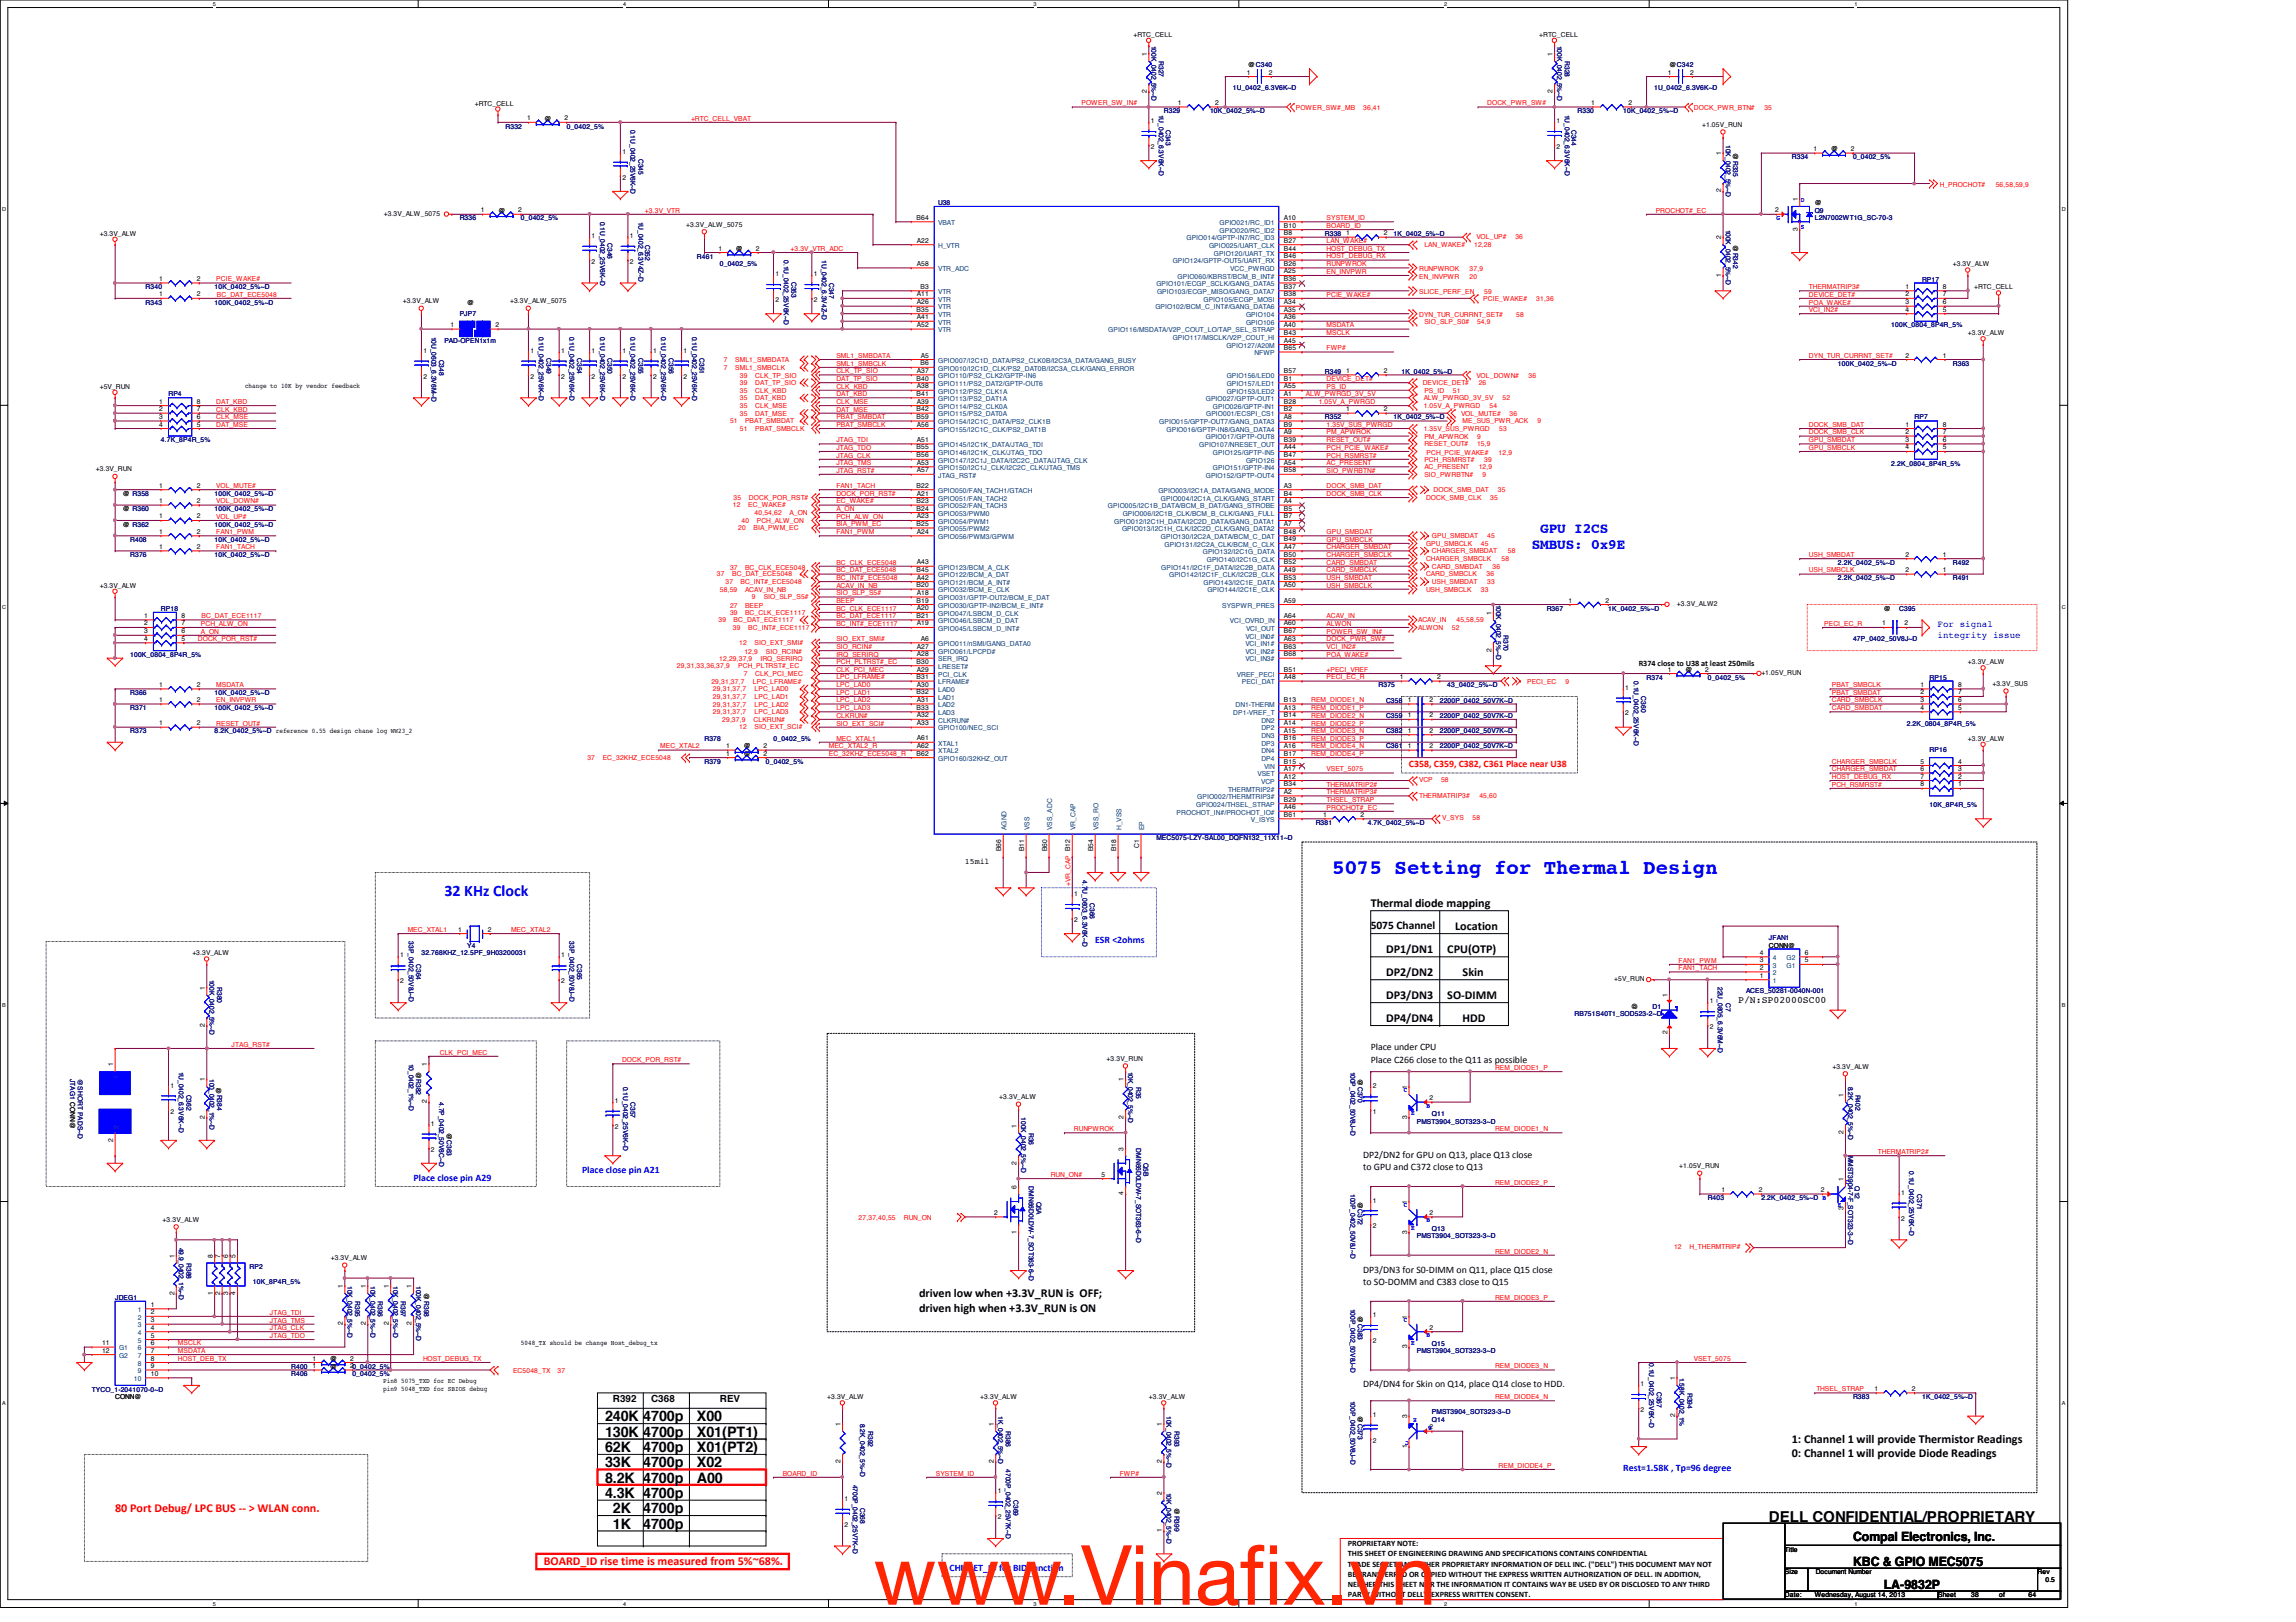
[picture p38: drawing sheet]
<svg xmlns="http://www.w3.org/2000/svg" width="297mm" height="210mm" viewBox="0 0 297 210" stroke-linecap="round" stroke-linejoin="round" font-family="sans-serif">
<defs><g id="words">
<g font-size="10.6" fill="#ff2600">
<text x="113" y="207.7">www.Vinaf</text>
<text x="160.4" y="207.7">ix.vn</text>
</g>
<text font-size="2.7" fill="#00f" x="172.4" y="113.2">5075 Setting for Thermal Design</text>
<text font-size="2.1" fill="#00f" x="57.5" y="115.9">32 KHz Clock</text>
<g font-size="1.9" fill="#00f">
<text x="198.2" y="71">SMBUS: 0x9E</text>
<text x="199.3" y="68.9">GPU I2CS</text>
</g>
<g font-size="1.9">
<text x="78.3" y="185.9">130K 4700p</text>
<text x="78.3" y="183.9">240K 4700p</text>
<text x="90.2" y="185.9">X01(PT1)</text>
<text x="90.2" y="183.9">X00</text>
<text x="78.3" y="187.9">62K</text>
<text x="78.3" y="189.9">33K</text>
<text x="78.3" y="191.9">8.2K</text>
<text x="83.2" y="187.9">4700p</text>
<text x="83.2" y="189.9">4700p</text>
<text x="83.2" y="191.9">4700p</text>
<text x="90.2" y="189.9">X02</text>
<text x="90.2" y="191.9">A00</text>
<text x="90.2" y="187.9">X01(PT2)</text>
<text x="78.3" y="193.8">4.3K</text>
<text x="79.3" y="197.8">1K</text>
<text x="79.3" y="195.8">2K</text>
<text x="83.2" y="195.8">4700p</text>
<text x="83.2" y="197.8">4700p</text>
<text x="83.2" y="193.8">4700p</text>
<text x="228.9" y="196.9">DELL CONFIDENTIAL/PROPRIETARY</text>
</g>
<g font-size="1.7">
<text x="239.7" y="202.6">KBC &amp; GPIO MEC5075</text>
<text x="239.7" y="199.4">Compal Electronics, Inc.</text>
<text x="243.7" y="205.6">LA-9832P</text>
</g>
<g font-size="1.6">
<text x="177.3" y="117.3">Thermal diode mapping</text>
<text x="179.3" y="123.3">DP1/DN1</text>
<text x="187.2" y="123.3">CPU(OTP)</text>
<text x="188.3" y="120.4">Location</text>
<text x="179.3" y="129.2">DP3/DN3</text>
<text x="179.3" y="126.3">DP2/DN2</text>
<text x="187.2" y="129.2">SO-DIMM</text>
<text x="189.2" y="126.3">Skin</text>
<text x="179.3" y="132.2">DP4/DN4</text>
<text x="189.2" y="132.2">HDD</text>
<text x="118.9" y="167.9">driven low when +3.3V_RUN is OFF;</text>
<text x="118.9" y="169.8">driven high when +3.3V_RUN is ON</text>
<text x="231.8" y="186.7">1: Channel 1 will provide Thermistor Readings</text>
<text x="231.8" y="188.6">0: Channel 1 will provide Diode Readings</text>
</g>
<g font-size="1.6" fill="#f00">
<text x="14.9" y="195.6">80 Port Debug/ LPC BUS -- &gt; WLAN conn.</text>
<text x="70.4" y="202.6">BOARD_ID rise time is measured from 5%~68%.</text>
</g>
<text font-size="1.5" x="177.3" y="120.3">5075 Channel</text>
<text font-size="1.3" fill="#f00" x="182.3" y="99.3">C358, C359, C382, C361 Place near U38</text>
<g font-size="1.3" fill="#00f">
<text x="141.7" y="122">ESR &lt;2ohms</text>
<text x="53.5" y="152.8">Place close pin A29</text>
<text x="75.3" y="151.8">Place close pin A21</text>
<text x="210" y="190.4">Rest=1.58K , Tp=96 degree</text>
<text x="122.8" y="203.3">CHIPSET_ID for BID function</text>
</g>
<g font-size="1.3">
<text x="224.9" y="129.8">P/N:SP02000SC00</text>
<text x="177.3" y="135.9">Place under CPU</text>
<text x="177.3" y="137.5">Place C266 close to the Q11 as possible</text>
<text x="176.4" y="149.8">DP2/DN2 for GPU on Q13, place Q13 close</text>
<text x="176.4" y="151.4">to GPU and C372 close to Q13</text>
<text x="176.4" y="164.7">DP3/DN3 for S0-DIMM on Q11, place Q15 close</text>
<text x="176.4" y="166.2">to SO-DOMM and C383 close to Q15</text>
<text x="176.4" y="179.5">DP4/DN4 for Skin on Q14, place Q14 close to HDD.</text>
<text x="79.3" y="181.4">R392</text>
<text x="84.2" y="181.4">C368</text>
<text x="93.1" y="181.4">REV</text>
</g>
<g font-size="1.2" fill="#00f">
<text x="250.7" y="81.2">For signal</text>
<text x="250.7" y="82.5">integrity issue</text>
</g>
<g font-size="1.1">
<text x="212" y="86.2">R374 close to U38 at least 250mils</text>
<text x="124.8" y="111.8">15mil</text>
<text x="174.4" y="200.1">PROPRIETARY NOTE:</text>
<text x="174.4" y="201.4">THIS SHEET OF ENGINEERING DRAWING AND SPECIFICATIONS CONTAINS CONFIDENTIAL</text>
<text x="174.4" y="202.7">TRADE SECRET AND OTHER PROPRIETARY INFORMATION OF DELL INC. (&quot;DELL&quot;) THIS DOCUMENT MAY NOT</text>
<text x="174.4" y="204">BE TRANSFERRED OR COPIED WITHOUT THE EXPRESS WRITTEN AUTHORIZATION OF DELL. IN ADDITION,</text>
<text x="174.4" y="205.4">NEITHER THIS SHEET NOR THE INFORMATION IT CONTAINS WAY BE USED BY OR DISCLOSED TO ANY THIRD</text>
<text x="174.4" y="206.7">PARTY WITHOUT DELL'S EXPRESS WRITTEN CONSENT.</text>
</g>
<g font-size=".9">
<text x="146.6" y="4.7">+RTC_CELL</text>
<text x="199.1" y="4.7">+RTC_CELL</text>
<text x="148.4" y="7.2" transform="rotate(-90 148.4 7.2)">1</text>
<text x="161.3" y="9.7">1</text>
<text x="161.5" y="8.7">@C340</text>
<text x="164.2" y="9.7">2</text>
<text x="200.9" y="7.2" transform="rotate(-90 200.9 7.2)">1</text>
<text x="215.8" y="9.7">1</text>
<text x="216" y="8.7">@C342</text>
<text x="218.6" y="9.7">2</text>
<text x="61.4" y="13.7">+RTC_CELL</text>
<text x="68.2" y="15.6">1</text>
<text x="70.4" y="15.7">@</text>
<text x="73" y="15.6">2</text>
<text x="148.4" y="12" transform="rotate(-90 148.4 12)">2</text>
<text x="148.9" y="15.9">1</text>
<text x="152.4" y="13.6">1</text>
<text x="157.2" y="13.6">2</text>
<text x="200.9" y="12" transform="rotate(-90 200.9 12)">2</text>
<text x="201.4" y="15.9">1</text>
<text x="205.9" y="13.6">1</text>
<text x="210.7" y="13.6">2</text>
<text x="220.2" y="16.4">+1.05V_RUN</text>
<text x="80.5" y="19.9">1</text>
<text x="80.5" y="23.2">2</text>
<text x="148.9" y="19.3">2</text>
<text x="201.4" y="19.3">2</text>
<text x="222.7" y="20.1" transform="rotate(-90 222.7 20.1)">1</text>
<text x="224.2" y="19.8" transform="rotate(90 224.2 19.8)">@R335</text>
<text x="234.6" y="19.6">1</text>
<text x="236.9" y="19.6">@</text>
<text x="239.4" y="19.6">2</text>
<text x="49.7" y="27.9">+3.3V_ALW_5075</text>
<text x="62.2" y="27.5">1</text>
<text x="64.5" y="27.5">@</text>
<text x="67.1" y="27.5">2</text>
<text x="88.8" y="29.3">+3.3V_ALW_5075</text>
<text x="118.6" y="28.4">B64</text>
<text x="166.1" y="29.5">B10</text>
<text x="166.1" y="28.4">A10</text>
<text x="222.7" y="24.9" transform="rotate(-90 222.7 24.9)">2</text>
<text x="229.7" y="27.5">2</text>
<text x="232.6" y="29.8" transform="rotate(-90 232.6 29.8)">3</text>
<text x="232.6" y="26" transform="rotate(-90 232.6 26)">1</text>
<text x="234.8" y="26.5">@</text>
<text x="12.9" y="30.5">+3.3V_ALW</text>
<text x="76.5" y="30.8">1</text>
<text x="76.5" y="34.2">2</text>
<text x="81.5" y="30.8">1</text>
<text x="81.5" y="34.2">2</text>
<text x="93" y="32.4">1</text>
<text x="95.2" y="32.5">@</text>
<text x="97.8" y="32.4">2</text>
<text x="100.3" y="35.7">1</text>
<text x="105.3" y="35.7">1</text>
<text x="118.6" y="31.4">A22</text>
<text x="118.6" y="34.4">A58</text>
<text x="166.1" y="34.4">B26</text>
<text x="166.1" y="35.4">A25</text>
<text x="166.1" y="32.4">B44</text>
<text x="166.1" y="33.4">B46</text>
<text x="166.1" y="31.4">B27</text>
<text x="166.1" y="30.4">B8</text>
<text x="174.2" y="30.4">1</text>
<text x="179" y="30.4">2</text>
<text x="222.7" y="35.8" transform="rotate(-90 222.7 35.8)">1</text>
<text x="222.7" y="31" transform="rotate(-90 222.7 31)">2</text>
<text x="224.2" y="31.7" transform="rotate(90 224.2 31.7)">@R342</text>
<text x="252.6" y="34.5">+3.3V_ALW</text>
<text x="20.6" y="36.4">1</text>
<text x="20.6" y="38.4">1</text>
<text x="25.5" y="36.4">2</text>
<text x="25.5" y="38.4">2</text>
<text x="52.1" y="39.2">+3.3V_ALW</text>
<text x="60.4" y="39.4">@</text>
<text x="66" y="39.2">+3.3V_ALW_5075</text>
<text x="100.3" y="39.1">2</text>
<text x="105.3" y="39.1">2</text>
<text x="118.6" y="40.3">B35</text>
<text x="118.6" y="38.4">A11</text>
<text x="118.6" y="39.4">A26</text>
<text x="118.6" y="41.3">A41</text>
<text x="119.1" y="37.4">B3</text>
<text x="166.1" y="36.4">B36</text>
<text x="166.1" y="39.4">A34</text>
<text x="166.1" y="37.4">B37</text>
<text x="166.1" y="40.3">A35</text>
<text x="166.1" y="38.4">B38</text>
<text x="166.1" y="41.3">A36</text>
<text x="246.5" y="37.4">1</text>
<text x="246.5" y="38.4">2</text>
<text x="246.5" y="39.4">3</text>
<text x="246.5" y="40.3">4</text>
<text x="251.3" y="37.4">8</text>
<text x="251.3" y="38.4">7</text>
<text x="251.3" y="39.4">6</text>
<text x="251.3" y="40.3">5</text>
<text x="255.4" y="37.4">+RTC_CELL</text>
<text x="54.8" y="45.6">1</text>
<text x="58.3" y="42.3">1</text>
<text x="64.1" y="42.3">2</text>
<text x="68.6" y="45.6">1</text>
<text x="72.6" y="45.6">1</text>
<text x="76.5" y="45.6">1</text>
<text x="80.5" y="45.6">1</text>
<text x="84.5" y="45.6">1</text>
<text x="88.4" y="45.6">1</text>
<text x="118.6" y="42.3">A52</text>
<text x="119.1" y="47.3">B6</text>
<text x="119.1" y="46.3">A5</text>
<text x="166.1" y="42.3">A40</text>
<text x="166.1" y="43.3">B43</text>
<text x="166.1" y="44.3">A45</text>
<text x="166.1" y="45.3">B65</text>
<text x="246.5" y="46.3">2</text>
<text x="251.3" y="46.3">1</text>
<text x="254.6" y="43.4">+3.3V_ALW</text>
<text x="12.9" y="50.3">+5V_RUN</text>
<text x="20.6" y="52.2">1</text>
<text x="20.6" y="53.2">2</text>
<text x="25.5" y="52.2">8</text>
<text x="25.5" y="53.2">7</text>
<text x="31.7" y="50.2">change to 10K by vendor feedback</text>
<text x="54.8" y="49">2</text>
<text x="68.6" y="49">2</text>
<text x="72.6" y="49">2</text>
<text x="76.5" y="49">2</text>
<text x="80.5" y="49">2</text>
<text x="84.5" y="49">2</text>
<text x="88.4" y="49">2</text>
<text x="118.6" y="49.3">B40</text>
<text x="118.6" y="51.2">B41</text>
<text x="118.6" y="53.2">B42</text>
<text x="118.6" y="48.3">A37</text>
<text x="118.6" y="50.2">A38</text>
<text x="118.6" y="52.2">A39</text>
<text x="166.1" y="48.3">B57</text>
<text x="166.1" y="53.2">B2</text>
<text x="166.1" y="50.2">A55</text>
<text x="166.1" y="49.3">B1</text>
<text x="166.1" y="51.2">A1</text>
<text x="166.1" y="52.2">B28</text>
<text x="174.2" y="48.3">1</text>
<text x="174.2" y="53.2">1</text>
<text x="179" y="48.3">2</text>
<text x="179" y="53.2">2</text>
<text x="20.6" y="54.2">3</text>
<text x="20.6" y="55.2">4</text>
<text x="25.5" y="54.2">6</text>
<text x="25.5" y="55.2">5</text>
<text x="118.6" y="54.2">B59</text>
<text x="118.6" y="58.2">B55</text>
<text x="118.6" y="59.2">B56</text>
<text x="118.6" y="55.2">A56</text>
<text x="118.6" y="57.2">A51</text>
<text x="166.1" y="54.2">A8</text>
<text x="166.1" y="55.2">B9</text>
<text x="166.1" y="56.2">A9</text>
<text x="166.1" y="57.2">B39</text>
<text x="166.1" y="58.2">A44</text>
<text x="166.1" y="59.2">B47</text>
<text x="246.5" y="55.2">1</text>
<text x="246.5" y="56.2">2</text>
<text x="246.5" y="57.2">3</text>
<text x="246.5" y="58.2">4</text>
<text x="251.3" y="55.2">8</text>
<text x="251.3" y="56.2">7</text>
<text x="251.3" y="57.2">6</text>
<text x="251.3" y="58.2">5</text>
<text x="12.4" y="61">+3.3V_RUN</text>
<text x="15.9" y="64.2">@ R358</text>
<text x="20.6" y="63.1">1</text>
<text x="20.6" y="65.1">1</text>
<text x="25.5" y="63.1">2</text>
<text x="25.5" y="65.1">2</text>
<text x="118.6" y="63.1">B22</text>
<text x="118.6" y="65.1">B23</text>
<text x="118.6" y="60.2">A53</text>
<text x="118.6" y="64.1">A21</text>
<text x="118.6" y="61.1">A57</text>
<text x="166.1" y="60.2">A54</text>
<text x="166.1" y="61.1">B58</text>
<text x="166.1" y="63.1">A3</text>
<text x="166.1" y="64.1">B4</text>
<text x="166.1" y="65.1">A4</text>
<text x="15.9" y="66.2">@ R360</text>
<text x="15.9" y="68.2">@ R362</text>
<text x="20.6" y="69.1">1</text>
<text x="20.6" y="67.1">1</text>
<text x="20.6" y="71">1</text>
<text x="25.5" y="69.1">2</text>
<text x="25.5" y="67.1">2</text>
<text x="25.5" y="71">2</text>
<text x="118.6" y="66.1">B24</text>
<text x="118.6" y="68.1">B25</text>
<text x="118.6" y="67.1">A23</text>
<text x="118.6" y="69.1">A24</text>
<text x="166.1" y="66.1">B5</text>
<text x="166.1" y="67.1">B7</text>
<text x="166.1" y="68.1">A7</text>
<text x="166.1" y="69.1">B48</text>
<text x="166.1" y="70.1">B49</text>
<text x="166.1" y="71">A47</text>
<text x="12.9" y="76.1">+3.3V_ALW</text>
<text x="118.6" y="78">B19</text>
<text x="118.6" y="76">B20</text>
<text x="118.6" y="74">B45</text>
<text x="118.6" y="77">A18</text>
<text x="118.6" y="75">A42</text>
<text x="118.6" y="73">A43</text>
<text x="166.1" y="72.1">B50</text>
<text x="166.1" y="73">B52</text>
<text x="166.1" y="74">A49</text>
<text x="166.1" y="75">B53</text>
<text x="166.1" y="76">A50</text>
<text x="166.1" y="78">A59</text>
<text x="202.9" y="78">1</text>
<text x="207.7" y="78">2</text>
<text x="246.5" y="74">2</text>
<text x="246.5" y="72.1">2</text>
<text x="251.3" y="74">1</text>
<text x="251.3" y="72.1">1</text>
<text x="18.7" y="80">1</text>
<text x="18.7" y="80.9">2</text>
<text x="18.7" y="82">3</text>
<text x="18.7" y="82.9">4</text>
<text x="23.5" y="80">8</text>
<text x="23.5" y="80.9">7</text>
<text x="23.5" y="82">6</text>
<text x="23.5" y="82.9">5</text>
<text x="118.6" y="80">B21</text>
<text x="118.6" y="80.9">A19</text>
<text x="118.6" y="79">A20</text>
<text x="118.6" y="83.9">A27</text>
<text x="119.1" y="82.9">A6</text>
<text x="166.1" y="80">A64</text>
<text x="166.1" y="83.9">B63</text>
<text x="166.1" y="80.9">A60</text>
<text x="166.1" y="82.9">A63</text>
<text x="166.1" y="82">B67</text>
<text x="193" y="79.5" transform="rotate(-90 193 79.5)">1</text>
<text x="217" y="78.4">+3.3V_ALW2</text>
<text x="243.5" y="80.9">1</text>
<text x="243.7" y="79">@</text>
<text x="246.4" y="80.9">2</text>
<text x="20.6" y="88.9">1</text>
<text x="25.5" y="88.9">2</text>
<text x="118.6" y="85.9">B30</text>
<text x="118.6" y="87.9">B31</text>
<text x="118.6" y="89.9">B32</text>
<text x="118.6" y="84.9">A28</text>
<text x="118.6" y="86.9">A29</text>
<text x="118.6" y="88.9">A30</text>
<text x="166.1" y="87.9">A48</text>
<text x="166.1" y="86.9">B51</text>
<text x="166.1" y="84.9">B68</text>
<text x="181.1" y="87.9">1</text>
<text x="185.9" y="87.9">2</text>
<text x="193" y="84.3" transform="rotate(-90 193 84.3)">2</text>
<text x="210.3" y="89.2">1</text>
<text x="215.8" y="86.9">1</text>
<text x="218.1" y="87">@</text>
<text x="220.6" y="86.9">2</text>
<text x="227.9" y="87.4">+1.05V_RUN</text>
<text x="248.5" y="88.9">1</text>
<text x="248.5" y="89.9">2</text>
<text x="253.3" y="88.9">8</text>
<text x="253.3" y="89.9">7</text>
<text x="254.6" y="86">+3.3V_ALW</text>
<text x="257.8" y="88.8">+3.3V_SUS</text>
<text x="20.6" y="93.9">1</text>
<text x="20.6" y="90.8">1</text>
<text x="25.5" y="93.9">2</text>
<text x="25.5" y="90.8">2</text>
<text x="118.6" y="91.9">B33</text>
<text x="118.6" y="93.9">A33</text>
<text x="118.6" y="95.8">A61</text>
<text x="118.6" y="90.8">A31</text>
<text x="118.6" y="92.8">A32</text>
<text x="166.1" y="90.8">B13</text>
<text x="166.1" y="91.9">A13</text>
<text x="166.1" y="92.8">B14</text>
<text x="166.1" y="93.9">A14</text>
<text x="166.1" y="94.8">A15</text>
<text x="166.1" y="95.8">B16</text>
<text x="182.1" y="94.8">1</text>
<text x="182.1" y="90.8">1</text>
<text x="182.1" y="92.8">1</text>
<text x="185" y="94.8">2</text>
<text x="185" y="90.8">2</text>
<text x="185" y="92.8">2</text>
<text x="210.3" y="92.6">2</text>
<text x="248.5" y="90.8">3</text>
<text x="248.5" y="91.9">4</text>
<text x="253.3" y="90.8">6</text>
<text x="253.3" y="91.9">5</text>
<text x="254.6" y="95.9">+3.3V_ALW</text>
<text x="93.9" y="97.8">1</text>
<text x="93.9" y="96.8">1</text>
<text x="96.2" y="97.9">@</text>
<text x="96.2" y="96.9">@</text>
<text x="98.8" y="97.8">2</text>
<text x="98.8" y="96.8">2</text>
<text x="118.6" y="97.8">B62</text>
<text x="118.6" y="96.8">A62</text>
<text x="166.1" y="99.8">A17</text>
<text x="166.1" y="98.8">B15</text>
<text x="166.1" y="100.8">A12</text>
<text x="166.1" y="96.8">A16</text>
<text x="166.1" y="97.8">B17</text>
<text x="166.1" y="101.8">B34</text>
<text x="182.1" y="96.8">1</text>
<text x="185" y="96.8">2</text>
<text x="248.5" y="101.8">8</text>
<text x="248.5" y="100.8">7</text>
<text x="248.5" y="99.8">6</text>
<text x="248.5" y="98.8">5</text>
<text x="253.3" y="101.8">1</text>
<text x="253.3" y="100.8">2</text>
<text x="253.3" y="99.8">3</text>
<text x="253.3" y="98.8">4</text>
<text x="166.1" y="103.8">B29</text>
<text x="166.1" y="104.7">A46</text>
<text x="166.1" y="102.7">A2</text>
<text x="166.1" y="105.7">B61</text>
<text x="171.2" y="105.7">1</text>
<text x="176" y="105.7">2</text>
<text x="129.5" y="110.2" transform="rotate(-90 129.5 110.2)">B66</text>
<text x="132.5" y="110.2" transform="rotate(-90 132.5 110.2)">B11</text>
<text x="135.5" y="110.2" transform="rotate(-90 135.5 110.2)">B60</text>
<text x="141.4" y="110.2" transform="rotate(-90 141.4 110.2)">B54</text>
<text x="144.4" y="110.2" transform="rotate(-90 144.4 110.2)">B18</text>
<text x="147.4" y="109.7" transform="rotate(-90 147.4 109.7)">C1</text>
<text x="139" y="116">1</text>
<text x="139" y="119.3">2</text>
<text x="24.9" y="123.6">+3.3V_ALW</text>
<text x="51.8" y="123.9">1</text>
<text x="59.3" y="120.6">1</text>
<text x="63.1" y="120.6">2</text>
<text x="72.6" y="123.9">1</text>
<text x="227.7" y="125.5">2</text>
<text x="227.7" y="124.5">3</text>
<text x="227.7" y="123.6">4</text>
<text x="228.9" y="122.6">CONN@</text>
<text x="233.5" y="124.5">5</text>
<text x="233.5" y="123.6">6</text>
<text x="26.5" y="128.1" transform="rotate(-90 26.5 128.1)">1</text>
<text x="51.8" y="127.3">2</text>
<text x="72.6" y="127.3">2</text>
<text x="208.8" y="127">+5V_RUN</text>
<text x="211.2" y="129.8" transform="rotate(90 211.2 129.8)">@</text>
<text x="215.7" y="129.1" transform="rotate(-90 215.7 129.1)">1</text>
<text x="221.2" y="129.8">1</text>
<text x="227.7" y="126.5">1</text>
<text x="26.5" y="132.9" transform="rotate(-90 26.5 132.9)">2</text>
<text x="143.2" y="137.3">+3.3V_RUN</text>
<text x="215.7" y="133.9" transform="rotate(-90 215.7 133.9)">2</text>
<text x="221.2" y="133.2">2</text>
<text x="14.6" y="138" transform="rotate(-90 14.6 138)">1</text>
<text x="22.1" y="140.8">1</text>
<text x="26.5" y="140" transform="rotate(-90 26.5 140)">1</text>
<text x="28.6" y="141.5" transform="rotate(-90 28.6 141.5)">@</text>
<text x="53.8" y="138.7" transform="rotate(90 53.8 138.7)">@R382</text>
<text x="55.2" y="142.8" transform="rotate(-90 55.2 142.8)">2</text>
<text x="55.2" y="138" transform="rotate(-90 55.2 138)">1</text>
<text x="79.5" y="142.7">1</text>
<text x="129.3" y="142.2">+3.3V_ALW</text>
<text x="145.4" y="140" transform="rotate(-90 145.4 140)">1</text>
<text x="175.7" y="139.7" transform="rotate(90 175.7 139.7)">@C370</text>
<text x="177.6" y="140.8">2</text>
<text x="182" y="141" transform="rotate(-90 182 141)">1</text>
<text x="185" y="142.4">2</text>
<text x="237.1" y="138.3">+3.3V_ALW</text>
<text x="238.5" y="141.9" transform="rotate(-90 238.5 141.9)">1</text>
<text x="14.6" y="147.7" transform="rotate(-90 14.6 147.7)">2</text>
<text x="22.1" y="144.1">2</text>
<text x="26.5" y="144.8" transform="rotate(-90 26.5 144.8)">2</text>
<text x="55.7" y="145.7">1</text>
<text x="55.7" y="149.1">2</text>
<text x="57.8" y="146.6" transform="rotate(90 57.8 146.6)">@C363</text>
<text x="79.5" y="146.1">2</text>
<text x="131.5" y="145.9" transform="rotate(-90 131.5 145.9)">1</text>
<text x="145.4" y="148.9" transform="rotate(-90 145.4 148.9)">3</text>
<text x="145.4" y="144.8" transform="rotate(-90 145.4 144.8)">2</text>
<text x="177.6" y="144.1">1</text>
<text x="182" y="144.8" transform="rotate(-90 182 144.8)">3</text>
<text x="238.5" y="146.7" transform="rotate(-90 238.5 146.7)">2</text>
<text x="131.5" y="153.8" transform="rotate(-90 131.5 153.8)">6</text>
<text x="131.5" y="150.7" transform="rotate(-90 131.5 150.7)">2</text>
<text x="142.5" y="152.3">5</text>
<text x="145.4" y="154.7" transform="rotate(-90 145.4 154.7)">4</text>
<text x="175.7" y="155.5" transform="rotate(90 175.7 155.5)">@C372</text>
<text x="177.6" y="155.6">1</text>
<text x="182" y="155.8" transform="rotate(-90 182 155.8)">1</text>
<text x="217.3" y="151.2">+1.05V_RUN</text>
<text x="222.7" y="154.3">1</text>
<text x="227.5" y="154.3">2</text>
<text x="235.6" y="154.3">2</text>
<text x="238.5" y="152.9" transform="rotate(-90 238.5 152.9)">1</text>
<text x="246" y="154.6">1</text>
<text x="21" y="158.1">+3.3V_ALW</text>
<text x="128.6" y="157.2">2</text>
<text x="131.5" y="159.6" transform="rotate(-90 131.5 159.6)">1</text>
<text x="177.6" y="159">2</text>
<text x="182" y="159.6" transform="rotate(-90 182 159.6)">3</text>
<text x="185" y="157.2">2</text>
<text x="238.5" y="156.6" transform="rotate(-90 238.5 156.6)">3</text>
<text x="246" y="158">2</text>
<text x="22.6" y="167.6" transform="rotate(-90 22.6 167.6)">2</text>
<text x="22.6" y="162.8" transform="rotate(-90 22.6 162.8)">1</text>
<text x="27.5" y="167.6" transform="rotate(-90 27.5 167.6)">1</text>
<text x="27.5" y="162.8" transform="rotate(-90 27.5 162.8)">8</text>
<text x="28.5" y="167.6" transform="rotate(-90 28.5 167.6)">2</text>
<text x="28.5" y="162.8" transform="rotate(-90 28.5 162.8)">7</text>
<text x="29.5" y="167.6" transform="rotate(-90 29.5 167.6)">3</text>
<text x="29.5" y="162.8" transform="rotate(-90 29.5 162.8)">6</text>
<text x="30.5" y="167.6" transform="rotate(-90 30.5 167.6)">4</text>
<text x="30.5" y="162.8" transform="rotate(-90 30.5 162.8)">5</text>
<text x="42.8" y="163.1">+3.3V_ALW</text>
<text x="44.4" y="166.7" transform="rotate(-90 44.4 166.7)">1</text>
<text x="47.3" y="166.7" transform="rotate(-90 47.3 166.7)">1</text>
<text x="50.3" y="166.7" transform="rotate(-90 50.3 166.7)">1</text>
<text x="53.3" y="166.7" transform="rotate(-90 53.3 166.7)">1</text>
<text x="54.9" y="167.4" transform="rotate(90 54.9 167.4)">@R398</text>
<text x="19.5" y="169.1">1</text>
<text x="19.5" y="170.1">2</text>
<text x="19.5" y="171.1">3</text>
<text x="19.5" y="172.1">4</text>
<text x="19.5" y="173.1">5</text>
<text x="44.4" y="171.5" transform="rotate(-90 44.4 171.5)">2</text>
<text x="47.3" y="171.5" transform="rotate(-90 47.3 171.5)">2</text>
<text x="50.3" y="171.5" transform="rotate(-90 50.3 171.5)">2</text>
<text x="53.3" y="171.5" transform="rotate(-90 53.3 171.5)">2</text>
<text x="175.7" y="170.3" transform="rotate(90 175.7 170.3)">@C383</text>
<text x="177.6" y="170.5">1</text>
<text x="177.6" y="173.8">2</text>
<text x="182" y="170.7" transform="rotate(-90 182 170.7)">1</text>
<text x="185" y="172.1">2</text>
<text x="13.2" y="174.1">11</text>
<text x="13.2" y="175">12</text>
<text x="19.5" y="174.1">6</text>
<text x="19.5" y="175">7</text>
<text x="19.5" y="176.1">8</text>
<text x="19.5" y="177">9</text>
<text x="19.5" y="178.1">10</text>
<text x="40.4" y="176.1">1</text>
<text x="40.4" y="177">1</text>
<text x="42.7" y="176.1">@</text>
<text x="42.7" y="177.1">@</text>
<text x="45.3" y="176.1">2</text>
<text x="45.3" y="177">20_0402_5%</text>
<text x="49.6" y="179">Pin8 5075_TXD for EC Debug</text>
<text x="67.4" y="174.1">5048_TX should be change Host_debug_tx</text>
<text x="182" y="174.5" transform="rotate(-90 182 174.5)">3</text>
<text x="212.3" y="179.4">1</text>
<text x="216.7" y="178.6" transform="rotate(-90 216.7 178.6)">1</text>
<text x="14.9" y="181.1">CONN@</text>
<text x="49.6" y="180">pin9 5048_TXD for SBIOS debug</text>
<text x="107" y="181.1">+3.3V_ALW</text>
<text x="108.8" y="184.5" transform="rotate(-90 108.8 184.5)">1</text>
<text x="126.8" y="181.1">+3.3V_ALW</text>
<text x="128.6" y="184.5" transform="rotate(-90 128.6 184.5)">1</text>
<text x="148.6" y="181.1">+3.3V_ALW</text>
<text x="150.3" y="184.5" transform="rotate(-90 150.3 184.5)">1</text>
<text x="175.7" y="183.3" transform="rotate(90 175.7 183.3)">@C373</text>
<text x="177.6" y="183.3">1</text>
<text x="182" y="183.6" transform="rotate(-90 182 183.6)">3</text>
<text x="185" y="185">2</text>
<text x="212.3" y="182.8">2</text>
<text x="216.7" y="183.4" transform="rotate(-90 216.7 183.4)">2</text>
<text x="242.5" y="180">1</text>
<text x="247.4" y="180">2</text>
<text x="108.8" y="189.4" transform="rotate(-90 108.8 189.4)">2</text>
<text x="128.6" y="189.4" transform="rotate(-90 128.6 189.4)">2</text>
<text x="150.3" y="189.4" transform="rotate(-90 150.3 189.4)">2</text>
<text x="177.6" y="186.7">2</text>
<text x="182" y="187.4" transform="rotate(-90 182 187.4)">1</text>
<text x="109.3" y="194.2">1</text>
<text x="109.3" y="197.6">2</text>
<text x="129.1" y="193.3">1</text>
<text x="129.1" y="196.6">2</text>
<text x="150.3" y="193.5" transform="rotate(-90 150.3 193.5)">2</text>
<text x="151.9" y="195.1" transform="rotate(90 151.9 195.1)">@R399</text>
<text x="150.3" y="198.2" transform="rotate(-90 150.3 198.2)">1</text>
<text x="230.9" y="200.8">Title</text>
<text x="230.9" y="203.8">Size</text>
<text x="234.9" y="203.8">Document Number</text>
<text x="263.6" y="203.8">Rev</text>
<text x="230.9" y="206.7">Date:</text>
<text x="234.8" y="206.6">Wednesday, August 14, 2013</text>
<text x="250.7" y="206.7">Sheet</text>
<text x="255" y="206.6">38</text>
<text x="258.7" y="206.7">of</text>
<text x="262.4" y="206.6">64</text>
<text x="264.6" y="204.8">0.5</text>
</g>
<g font-size=".9" fill="#000080">
<text x="149" y="5.9" transform="rotate(90 149 5.9)">100K_0402_5%~D</text>
<text x="201.5" y="5.9" transform="rotate(90 201.5 5.9)">100K_0402_5%~D</text>
<text x="149.9" y="7.9" transform="rotate(90 149.9 7.9)">R327</text>
<text x="159.5" y="11.7">1U_0402_6.3V6K~D</text>
<text x="202.4" y="7.9" transform="rotate(90 202.4 7.9)">R328</text>
<text x="214" y="11.7">1U_0402_6.3V6K~D</text>
<text x="65.4" y="16.6">R332</text>
<text x="73.3" y="16.6">0_0402_5%</text>
<text x="81.6" y="16.8" transform="rotate(90 81.6 16.8)">0.1U_0402_25V6K~D</text>
<text x="149.9" y="14.9" transform="rotate(90 149.9 14.9)">1U_0402_6.3V6K~D</text>
<text x="150.6" y="14.6">R329</text>
<text x="150.8" y="16.8" transform="rotate(90 150.8 16.8)">C343</text>
<text x="156.5" y="14.6">10K_0402_5%~D</text>
<text x="202.4" y="14.9" transform="rotate(90 202.4 14.9)">1U_0402_6.3V6K~D</text>
<text x="203.3" y="16.8" transform="rotate(90 203.3 16.8)">C344</text>
<text x="204.1" y="14.6">R330</text>
<text x="210" y="14.6">10K_0402_5%~D</text>
<text x="82.6" y="20.6" transform="rotate(90 82.6 20.6)">C345</text>
<text x="223.3" y="18.8" transform="rotate(90 223.3 18.8)">10K_0402_5%~D</text>
<text x="231.8" y="20.6">R334</text>
<text x="239.7" y="20.6">0_0402_5%</text>
<text x="59.5" y="28.5">R336</text>
<text x="67.4" y="28.5">0_0402_5%</text>
<text x="77.6" y="28.7" transform="rotate(90 77.6 28.7)">0.1U_0402_25V6K~D</text>
<text x="82.6" y="28.7" transform="rotate(90 82.6 28.7)">1U_0402_6.3V4Z~D</text>
<text x="121.4" y="26.5">U38</text>
<text x="223.3" y="29.7" transform="rotate(90 223.3 29.7)">100K_0402_5%~D</text>
<text x="234.8" y="27.5">Q9</text>
<text x="234.8" y="28.5">L2N7002WT1G_SC-70-3</text>
<text x="78.6" y="31.5" transform="rotate(90 78.6 31.5)">C346</text>
<text x="83.5" y="31.7" transform="rotate(90 83.5 31.7)">C352</text>
<text x="90.2" y="33.5">R461</text>
<text x="93.1" y="34.5">0_0402_5%</text>
<text x="101.4" y="33.7" transform="rotate(90 101.4 33.7)">0.1U_0402_25V6K~D</text>
<text x="106.3" y="33.7" transform="rotate(90 106.3 33.7)">1U_0402_6.3V4Z~D</text>
<text x="171.4" y="30.5">R338</text>
<text x="180.3" y="30.5">1K_0402_5%~D</text>
<text x="18.8" y="37.4">R340</text>
<text x="18.8" y="39.4">R343</text>
<text x="27.8" y="37.4">10K_0402_5%~D</text>
<text x="27.8" y="39.4">100K_0402_5%~D</text>
<text x="59.5" y="40.9">PJP7</text>
<text x="102.4" y="36.4" transform="rotate(90 102.4 36.4)">C353</text>
<text x="107.3" y="36.6" transform="rotate(90 107.3 36.6)">C347</text>
<text x="248.7" y="36.4">RP17</text>
<text x="55.8" y="43.6" transform="rotate(90 55.8 43.6)">10U_0603_6.3V6M~D</text>
<text x="56.8" y="46.5" transform="rotate(90 56.8 46.5)">C348</text>
<text x="57.5" y="44.4">PAD-OPEN1x1m</text>
<text x="69.7" y="43.6" transform="rotate(90 69.7 43.6)">0.1U_0402_25V6K~D</text>
<text x="70.7" y="46.4" transform="rotate(90 70.7 46.4)">C349</text>
<text x="73.7" y="43.6" transform="rotate(90 73.7 43.6)">0.1U_0402_25V6K~D</text>
<text x="74.7" y="46.4" transform="rotate(90 74.7 46.4)">C354</text>
<text x="77.6" y="43.6" transform="rotate(90 77.6 43.6)">0.1U_0402_25V6K~D</text>
<text x="78.6" y="46.4" transform="rotate(90 78.6 46.4)">C350</text>
<text x="81.6" y="43.6" transform="rotate(90 81.6 43.6)">0.1U_0402_25V6K~D</text>
<text x="82.6" y="46.4" transform="rotate(90 82.6 46.4)">C355</text>
<text x="85.6" y="43.6" transform="rotate(90 85.6 43.6)">0.1U_0402_25V6K~D</text>
<text x="86.5" y="46.4" transform="rotate(90 86.5 46.4)">C356</text>
<text x="89.5" y="43.6" transform="rotate(90 89.5 43.6)">0.1U_0402_25V6K~D</text>
<text x="90.5" y="46.4" transform="rotate(90 90.5 46.4)">C351</text>
<text x="237.8" y="47.3">100K_0402_5%~D</text>
<text x="244.7" y="42.4">100K_0804_8P4R_5%</text>
<text x="252.6" y="47.3">R363</text>
<text x="21.8" y="51.3">RP4</text>
<text x="171.4" y="48.3">R349</text>
<text x="181.3" y="48.3">1K_0402_5%~D</text>
<text x="20.8" y="57.2">4.7K_8P4R_5%</text>
<text x="171.4" y="54.3">R352</text>
<text x="180.3" y="54.3">1K_0402_5%~D</text>
<text x="247.7" y="54.3">RP7</text>
<text x="27.8" y="64.2">100K_0402_5%~D</text>
<text x="244.7" y="60.2">2.2K_0804_8P4R_5%</text>
<text x="16.8" y="70.1">R408</text>
<text x="27.8" y="70.1">10K_0402_5%~D</text>
<text x="27.8" y="66.2">100K_0402_5%~D</text>
<text x="27.8" y="68.2">100K_0402_5%~D</text>
<text x="16.8" y="72.1">R376</text>
<text x="27.8" y="72.1">10K_0402_5%~D</text>
<text x="237.8" y="75.1">2.2K_0402_5%~D</text>
<text x="237.8" y="73.1">2.2K_0402_5%~D</text>
<text x="252.6" y="75.1">R491</text>
<text x="252.6" y="73.1">R492</text>
<text x="20.8" y="79">RP18</text>
<text x="193.5" y="78.2" transform="rotate(90 193.5 78.2)">100K_0402_5%~D</text>
<text x="194.5" y="82.2" transform="rotate(90 194.5 82.2)">R370</text>
<text x="200.1" y="79">R367</text>
<text x="208.1" y="79">1K_0402_5%~D</text>
<text x="239.7" y="83">47P_0402_50V8J~D</text>
<text x="245.7" y="79">C395</text>
<text x="16.8" y="85">100K_0804_8P4R_5%</text>
<text x="16.8" y="90">R366</text>
<text x="27.8" y="90">10K_0402_5%~D</text>
<text x="178.3" y="88.9">R375</text>
<text x="187.2" y="88.9">43_0402_5%~D</text>
<text x="211.4" y="88.1" transform="rotate(90 211.4 88.1)">0.1U_0402_25V6K~D</text>
<text x="213" y="88">R374</text>
<text x="220.9" y="88">0_0402_5%</text>
<text x="249.6" y="88">RP15</text>
<text x="16.8" y="94.9">R373</text>
<text x="16.8" y="91.9">R371</text>
<text x="27.8" y="94.9">8.2K_0402_5%~D reference 0.55 design chane log WW23_2</text>
<text x="27.8" y="91.9">100K_0402_5%~D</text>
<text x="91.1" y="95.9">R378</text>
<text x="100.1" y="95.9">0_0402_5%</text>
<text x="179.3" y="94.9">C382</text>
<text x="179.3" y="90.9">C358</text>
<text x="179.3" y="92.9">C359</text>
<text x="186.3" y="94.9">2200P_0402_50V7K~D</text>
<text x="186.3" y="90.9">2200P_0402_50V7K~D</text>
<text x="186.3" y="92.9">2200P_0402_50V7K~D</text>
<text x="212.3" y="90.1" transform="rotate(90 212.3 90.1)">C360</text>
<text x="246.7" y="93.9">2.2K_0804_8P4R_5%</text>
<text x="91.1" y="98.8">R379</text>
<text x="99.1" y="98.8">0_0402_5%</text>
<text x="179.3" y="96.9">C361</text>
<text x="186.3" y="96.9">2200P_0402_50V7K~D</text>
<text x="249.6" y="97.4">RP16</text>
<text x="170.2" y="106.8">R381</text>
<text x="177" y="106.8">4.7K_0402_5%~D</text>
<text x="249.6" y="104.4">10K_8P4R_5%</text>
<text x="140" y="113.9" transform="rotate(90 140 113.9)">4.7U_0603_6.3V6K~D</text>
<text x="149.6" y="108.8">MEC5075-LZY-SAL00_DQFN132_11X11~D</text>
<text x="141" y="116.9" transform="rotate(90 141 116.9)">C366</text>
<text x="52.9" y="121.8" transform="rotate(90 52.9 121.8)">33P_0402_50V8J~D</text>
<text x="53.8" y="124.8" transform="rotate(90 53.8 124.8)">C364</text>
<text x="54.5" y="123.6">32.768KHZ_12.5PF_9H03200031</text>
<text x="60.4" y="122.6">Y4</text>
<text x="73.7" y="121.8" transform="rotate(90 73.7 121.8)">33P_0402_50V8J~D</text>
<text x="74.7" y="124.8" transform="rotate(90 74.7 124.8)">C365</text>
<text x="228.9" y="121.6">JFAN1</text>
<text x="27.1" y="126.8" transform="rotate(90 27.1 126.8)">100K_0402_5%~D</text>
<text x="28.1" y="127.8" transform="rotate(90 28.1 127.8)">R380</text>
<text x="203.7" y="131.5">RB751S40T1_SOD523-2~D</text>
<text x="213.8" y="130.6">D1</text>
<text x="222.2" y="127.8" transform="rotate(90 222.2 127.8)">22U_0805_6.3V6M~D</text>
<text x="223.3" y="129.8" transform="rotate(90 223.3 129.8)">C7</text>
<text x="225.9" y="128.6">ACES_50281-0040N-001</text>
<text x="52.9" y="137.7" transform="rotate(90 52.9 137.7)">10_0402_1%~D</text>
<text x="9.1" y="139.7" transform="rotate(90 9.1 139.7)">JTAG1 CONN@</text>
<text x="10.1" y="139.7" transform="rotate(90 10.1 139.7)">@SHORT PADS~D</text>
<text x="23.2" y="138.7" transform="rotate(90 23.2 138.7)">1U_0402_6.3V6K~D</text>
<text x="24.1" y="141.6" transform="rotate(90 24.1 141.6)">C362</text>
<text x="27.1" y="139.7" transform="rotate(90 27.1 139.7)">100_0402_1%~D</text>
<text x="28.1" y="141.6" transform="rotate(90 28.1 141.6)">R384</text>
<text x="56.8" y="142.6" transform="rotate(90 56.8 142.6)">4.7P_0402_50V8C~D</text>
<text x="80.6" y="140.6" transform="rotate(90 80.6 140.6)">0.1U_0402_25V6K~D</text>
<text x="81.6" y="142.6" transform="rotate(90 81.6 142.6)">C357</text>
<text x="146" y="138.7" transform="rotate(90 146 138.7)">10K_0402_5%~D</text>
<text x="147" y="140.6" transform="rotate(90 147 140.6)">R35</text>
<text x="174.7" y="138.7" transform="rotate(90 174.7 138.7)">100P_0402_50V8J~D</text>
<text x="239.1" y="140.6" transform="rotate(90 239.1 140.6)">8.2K_0402_5%~D</text>
<text x="240.1" y="141.6" transform="rotate(90 240.1 141.6)">R402</text>
<text x="132.1" y="144.6" transform="rotate(90 132.1 144.6)">100K_0402_5%~D</text>
<text x="133.1" y="146.6" transform="rotate(90 133.1 146.6)">R36</text>
<text x="147" y="148.6" transform="rotate(90 147 148.6)">DMN66D0LDW-7_SOT363-6~D</text>
<text x="183.3" y="145.4">PMST3904_SOT323-3~D</text>
<text x="185.2" y="144.4">Q11</text>
<text x="239.1" y="149.6" transform="rotate(90 239.1 149.6)">MMST3904-7-F_SOT323-3~D</text>
<text x="133.1" y="153.5" transform="rotate(90 133.1 153.5)">DMN66D0LDW-7_SOT363-6~D</text>
<text x="134.1" y="155.5" transform="rotate(90 134.1 155.5)">Q5A</text>
<text x="148" y="150.5" transform="rotate(90 148 150.5)">Q5B</text>
<text x="174.7" y="154.5" transform="rotate(90 174.7 154.5)">100P_0402_50V8J~D</text>
<text x="220.9" y="155.3">R403</text>
<text x="227.9" y="155.3">2.2K_0402_5%~D B</text>
<text x="240" y="153.5" transform="rotate(90 240 153.5)">Q12</text>
<text x="247" y="151.6" transform="rotate(90 247 151.6)">0.1U_0402_25V6K~D</text>
<text x="248" y="154.5" transform="rotate(90 248 154.5)">C371</text>
<text x="23.2" y="161.5" transform="rotate(90 23.2 161.5)">49.9_0402_1%~D</text>
<text x="183.3" y="160.3">PMST3904_SOT323-3~D</text>
<text x="185.2" y="159.3">Q13</text>
<text x="24.1" y="163.4" transform="rotate(90 24.1 163.4)">R388</text>
<text x="32.3" y="164.3">RP2</text>
<text x="32.7" y="166.2">10K_8P4R_5%</text>
<text x="45" y="166.4" transform="rotate(90 45 166.4)">10K_0402_5%~D</text>
<text x="47.9" y="166.4" transform="rotate(90 47.9 166.4)">10K_0402_5%~D</text>
<text x="50.9" y="166.4" transform="rotate(90 50.9 166.4)">10K_0402_5%~D</text>
<text x="53.8" y="166.4" transform="rotate(90 53.8 166.4)">100K_0402_5%~D</text>
<text x="14.9" y="168.2">JDEG1</text>
<text x="45.9" y="168.4" transform="rotate(90 45.9 168.4)">R395</text>
<text x="48.9" y="168.4" transform="rotate(90 48.9 168.4)">R396</text>
<text x="51.9" y="168.4" transform="rotate(90 51.9 168.4)">R397</text>
<text x="174.7" y="169.4" transform="rotate(90 174.7 169.4)">100P_0402_50V8J~D</text>
<text x="37.7" y="177.1">R400</text>
<text x="37.7" y="178.1">R406</text>
<text x="45.6" y="178.1">0_0402_5%</text>
<text x="183.3" y="175.1">PMST3904_SOT323-3~D</text>
<text x="185.2" y="174.2">Q15</text>
<text x="213.4" y="176.4" transform="rotate(90 213.4 176.4)">0.1U_0402_25V6K~D</text>
<text x="217.3" y="178.3" transform="rotate(90 217.3 178.3)">1.58K_0402_1%</text>
<text x="11.9" y="180.1">TYCO_1-2041070-0~D</text>
<text x="111.3" y="184.2" transform="rotate(90 111.3 184.2)">8.2K_0402_5%~D</text>
<text x="112.3" y="185.2" transform="rotate(90 112.3 185.2)">R392</text>
<text x="129.2" y="183.3" transform="rotate(90 129.2 183.3)">1K_0402_5%~D</text>
<text x="130.1" y="185.2" transform="rotate(90 130.1 185.2)">R386</text>
<text x="150.9" y="183.3" transform="rotate(90 150.9 183.3)">10K_0402_5%~D</text>
<text x="151.9" y="185.2" transform="rotate(90 151.9 185.2)">R393</text>
<text x="174.7" y="181.3" transform="rotate(90 174.7 181.3)">100P_0402_50V8J~D</text>
<text x="185.2" y="184.1">Q14</text>
<text x="185.2" y="183">PMST3904_SOT323-3~D</text>
<text x="214.3" y="180.1" transform="rotate(90 214.3 180.1)">C367</text>
<text x="218.3" y="180.3" transform="rotate(90 218.3 180.3)">R394</text>
<text x="239.7" y="181.1">R383</text>
<text x="248.7" y="181.1">1K_0402_5%~D</text>
<text x="130.1" y="190.2" transform="rotate(90 130.1 190.2)">4700P_0402_25V7K~D</text>
<text x="110.3" y="192.2" transform="rotate(90 110.3 192.2)">4700P_0402_25V7K~D</text>
<text x="111.3" y="195.1" transform="rotate(90 111.3 195.1)">C368</text>
<text x="131.1" y="194.1" transform="rotate(90 131.1 194.1)">C369</text>
<text x="150.9" y="193.2" transform="rotate(90 150.9 193.2)">10K_0402_5%~D</text>
</g>
<g font-size=".9" fill="#f00">
<text x="89.4" y="15.6">+RTC_CELL_VBAT</text>
<text x="139.9" y="13.6">POWER_SW_IN#</text>
<text x="167.6" y="14.2">POWER_SW#_MB</text>
<text x="176.4" y="14.2">36,41</text>
<text x="192.4" y="13.6">DOCK_PWR_SW#</text>
<text x="219.2" y="14.2">DOCK_PWR_BTN#</text>
<text x="228.3" y="14.2">35</text>
<text x="83.4" y="27.5">+3.3V_VTR</text>
<text x="171.6" y="29.5">BOARD_ID</text>
<text x="171.6" y="28.5">SYSTEM_ID</text>
<text x="214.2" y="27.5">PROCHOT#_EC</text>
<text x="250.9" y="24.2">H_PROCHOT#</text>
<text x="258.2" y="24.2">56,58,59,9</text>
<text x="102.3" y="32.5">+3.3V_VTR_ADC</text>
<text x="171.6" y="34.5">RUNPWROK</text>
<text x="171.6" y="32.5">HOST_DEBUG_TX</text>
<text x="171.6" y="33.4">HOST_DEBUG_RX</text>
<text x="171.6" y="35.4">EN_INVPWR</text>
<text x="171.6" y="31.5">LAN_WAKE#</text>
<text x="183.6" y="35.1">RUNPWROK</text>
<text x="184.3" y="32">LAN_WAKE#</text>
<text x="190.1" y="35.1">37,9</text>
<text x="190.7" y="32">12,28</text>
<text x="191" y="31">VOL_UP#</text>
<text x="196" y="31">36</text>
<text x="28" y="36.4">PCIE_WAKE#</text>
<text x="28.1" y="38.4">BC_DAT_ECE5048</text>
<text x="171.6" y="38.4">PCIE_WAKE#</text>
<text x="183.6" y="41">DYN_TUR_CURRNT_SET#</text>
<text x="183.6" y="36.1">EN_INVPWR</text>
<text x="183.6" y="38">SLICE_PERF_EN</text>
<text x="184.3" y="41.9">SIO_SLP_S0#</text>
<text x="190.1" y="36.1">20</text>
<text x="191.1" y="41.9">54,9</text>
<text x="191.9" y="38.9">PCIE_WAKE#</text>
<text x="192" y="38">59</text>
<text x="196.2" y="41">58</text>
<text x="198.8" y="38.9">31,36</text>
<text x="234" y="37.4">THERMATRIP3#</text>
<text x="234" y="38.4">DEVICE_DET#</text>
<text x="234" y="39.4">POA_WAKE#</text>
<text x="234" y="40.4">VCI_IN2#</text>
<text x="93.6" y="46.9">7</text>
<text x="93.6" y="47.8">7</text>
<text x="95.1" y="46.9">SML1_SMBDATA</text>
<text x="95.1" y="47.8">SML1_SMBCLK</text>
<text x="108.2" y="47.3">SML1_SMBCLK</text>
<text x="108.2" y="46.3">SML1_SMBDATA</text>
<text x="171.6" y="43.3">MSCLK</text>
<text x="171.6" y="42.4">MSDATA</text>
<text x="171.6" y="45.3">FWP#</text>
<text x="234" y="46.3">DYN_TUR_CURRNT_SET#</text>
<text x="28" y="53.3">CLK_KBD</text>
<text x="28" y="52.3">DAT_KBD</text>
<text x="95.7" y="52.8">35</text>
<text x="95.7" y="48.9">39</text>
<text x="95.7" y="49.8">39</text>
<text x="95.7" y="50.8">35</text>
<text x="95.7" y="51.8">35</text>
<text x="95.7" y="53.8">35</text>
<text x="97.7" y="50.8">CLK_KBD</text>
<text x="97.7" y="51.8">DAT_KBD</text>
<text x="97.7" y="53.8">DAT_MSE</text>
<text x="97.7" y="52.8">CLK_MSE</text>
<text x="97.7" y="48.9">CLK_TP_SIO</text>
<text x="97.7" y="49.8">DAT_TP_SIO</text>
<text x="108.2" y="49.3">DAT_TP_SIO</text>
<text x="108.2" y="48.3">CLK_TP_SIO</text>
<text x="108.2" y="50.3">CLK_KBD</text>
<text x="108.2" y="51.3">DAT_KBD</text>
<text x="108.2" y="52.3">CLK_MSE</text>
<text x="108.2" y="53.3">DAT_MSE</text>
<text x="168.9" y="51.3">ALW_PWRGD_3V_5V</text>
<text x="170.6" y="52.3">1.05V_A_PWRGD</text>
<text x="171.6" y="50.3">PS_ID</text>
<text x="171.6" y="49.3">DEVICE_DET#</text>
<text x="184.1" y="49.8">DEVICE_DET#</text>
<text x="184.2" y="51.8">ALW_PWRGD_3V_5V</text>
<text x="184.2" y="52.8">1.05V_A_PWRGD</text>
<text x="184.3" y="50.8">PS_ID</text>
<text x="188" y="50.8">51</text>
<text x="189" y="53.8">VOL_MUTE#</text>
<text x="191" y="48.9">VOL_DOWN#</text>
<text x="191.3" y="49.8">26</text>
<text x="192.7" y="52.8">54</text>
<text x="194.4" y="51.8">52</text>
<text x="195.3" y="53.8">36</text>
<text x="197.7" y="48.9">36</text>
<text x="28" y="54.3">CLK_MSE</text>
<text x="28" y="55.2">DAT_MSE</text>
<text x="94.4" y="54.8">51</text>
<text x="95.7" y="55.8">51</text>
<text x="96.4" y="54.8">PBAT_SMBDAT</text>
<text x="97.7" y="55.8">PBAT_SMBCLK</text>
<text x="108.2" y="55.2">PBAT_SMBCLK</text>
<text x="108.2" y="54.3">PBAT_SMBDAT</text>
<text x="108.2" y="57.2">JTAG_TDI</text>
<text x="108.2" y="58.2">JTAG_TDO</text>
<text x="108.2" y="59.2">JTAG_CLK</text>
<text x="171.6" y="59.2">PCH_RSMRST#</text>
<text x="171.6" y="58.2">PCH_PCIE_WAKE#</text>
<text x="171.6" y="55.2">1.35V_SUS_PWRGD</text>
<text x="171.6" y="56.2">PM_APWROK</text>
<text x="171.6" y="57.2">RESET_OUT#</text>
<text x="184.2" y="55.8">1.35V_SUS_PWRGD</text>
<text x="184.3" y="59.7">PCH_RSMRST#</text>
<text x="184.3" y="56.8">PM_APWROK</text>
<text x="184.3" y="57.7">RESET_OUT#</text>
<text x="184.6" y="58.8">PCH_PCIE_WAKE#</text>
<text x="189.2" y="54.8">ME_SUS_PWR_ACK</text>
<text x="191.1" y="56.8">9</text>
<text x="191.1" y="57.7">15,9</text>
<text x="192" y="59.7">39</text>
<text x="193.9" y="58.8">12,9</text>
<text x="194" y="55.8">53</text>
<text x="198.9" y="54.8">9</text>
<text x="234" y="57.2">GPU_SMBDAT</text>
<text x="234" y="58.2">GPU_SMBCLK</text>
<text x="234" y="56.2">DOCK_SMB_CLK</text>
<text x="234" y="55.2">DOCK_SMB_DAT</text>
<text x="28" y="65.2">VOL_DOWN#</text>
<text x="28" y="63.2">VOL_MUTE#</text>
<text x="94.8" y="65.7">12</text>
<text x="94.9" y="64.7">35</text>
<text x="96.8" y="65.7">EC_WAKE#</text>
<text x="96.9" y="64.7">DOCK_POR_RST#</text>
<text x="108.2" y="64.2">DOCK_POR_RST#</text>
<text x="108.2" y="61.2">JTAG_RST#</text>
<text x="108.2" y="60.2">JTAG_TMS</text>
<text x="108.2" y="63.2">FAN1_TACH</text>
<text x="108.2" y="65.2">EC_WAKE#</text>
<text x="171.6" y="63.2">DOCK_SMB_DAT</text>
<text x="171.6" y="60.2">AC_PRESENT</text>
<text x="171.6" y="64.2">DOCK_SMB_CLK</text>
<text x="171.6" y="61.2">SIO_PWRBTN#</text>
<text x="184.3" y="60.7">AC_PRESENT</text>
<text x="184.3" y="61.7">SIO_PWRBTN#</text>
<text x="184.5" y="64.7">DOCK_SMB_CLK</text>
<text x="185.5" y="63.7">DOCK_SMB_DAT</text>
<text x="191.3" y="60.7">12,9</text>
<text x="191.8" y="61.7">9</text>
<text x="192.8" y="64.7">35</text>
<text x="193.8" y="63.7">35</text>
<text x="28" y="67.1">VOL_UP#</text>
<text x="28" y="69.1">FAN1_PWM</text>
<text x="28" y="71.1">FAN1_TACH</text>
<text x="95.5" y="68.5">20</text>
<text x="95.9" y="67.6">40</text>
<text x="97.5" y="68.5">BIA_PWM_EC</text>
<text x="97.6" y="66.7">40,54,62</text>
<text x="97.9" y="67.6">PCH_ALW_ON</text>
<text x="102.1" y="66.7">A_ON</text>
<text x="108.2" y="67.1">PCH_ALW_ON</text>
<text x="108.2" y="68.1">BIA_PWM_EC</text>
<text x="108.2" y="69.1">FAN1_PWM</text>
<text x="108.2" y="66.1">A_ON</text>
<text x="171.6" y="71.1">CHARGER_SMBDAT</text>
<text x="171.6" y="69.1">GPU_SMBDAT</text>
<text x="171.6" y="70.1">GPU_SMBCLK</text>
<text x="184.5" y="70.6">GPU_SMBCLK</text>
<text x="185.2" y="71.6">CHARGER_SMBDAT</text>
<text x="185.2" y="69.6">GPU_SMBDAT</text>
<text x="191.6" y="70.6">45</text>
<text x="192.4" y="69.6">45</text>
<text x="195.1" y="71.6">58</text>
<text x="92.7" y="74.6">37</text>
<text x="93.1" y="76.7">58,59</text>
<text x="93.8" y="75.6">37</text>
<text x="94.4" y="73.7">37</text>
<text x="94.7" y="74.6">BC_DAT_ECE5048</text>
<text x="95.8" y="75.6">BC_INT#_ECE5048</text>
<text x="96.4" y="73.7">BC_CLK_ECE5048</text>
<text x="96.4" y="76.7">ACAV_IN_NB</text>
<text x="97.3" y="77.5">9</text>
<text x="98.8" y="77.5">SIO_SLP_S5#</text>
<text x="108.2" y="75.1">BC_INT#_ECE5048</text>
<text x="108.2" y="74.1">BC_DAT_ECE5048</text>
<text x="108.2" y="73.1">BC_CLK_ECE5048</text>
<text x="108.2" y="76">ACAV_IN_NB</text>
<text x="108.2" y="77">SIO_SLP_S5#</text>
<text x="171.6" y="76">USH_SMBCLK</text>
<text x="171.6" y="75.1">USH_SMBDAT</text>
<text x="171.6" y="72.1">CHARGER_SMBCLK</text>
<text x="171.6" y="74.1">CARD_SMBCLK</text>
<text x="171.6" y="73.1">CARD_SMBDAT</text>
<text x="184.5" y="72.6">CHARGER_SMBCLK</text>
<text x="184.5" y="74.6">CARD_SMBCLK</text>
<text x="184.5" y="76.6">USH_SMBCLK</text>
<text x="185.2" y="73.6">CARD_SMBDAT</text>
<text x="185.2" y="75.6">USH_SMBDAT</text>
<text x="191.6" y="76.6">33</text>
<text x="192.3" y="74.6">36</text>
<text x="192.4" y="75.6">33</text>
<text x="193.1" y="73.6">36</text>
<text x="194.3" y="72.6">58</text>
<text x="234" y="74.1">USH_SMBCLK</text>
<text x="234" y="72.1">USH_SMBDAT</text>
<text x="25.6" y="83">DOCK_POR_RST#</text>
<text x="26" y="81">PCH_ALW_ON</text>
<text x="26" y="82">A_ON</text>
<text x="26.1" y="80">BC_DAT_ECE1117</text>
<text x="93" y="80.4">39</text>
<text x="94.4" y="79.6">39</text>
<text x="94.4" y="78.7">27</text>
<text x="94.8" y="81.5">39</text>
<text x="94.9" y="80.4">BC_DAT_ECE1117</text>
<text x="95.6" y="83.5">12</text>
<text x="96.4" y="79.6">BC_CLK_ECE1117</text>
<text x="96.4" y="78.7">BEEP</text>
<text x="96.8" y="81.5">BC_INT#_ECE1117</text>
<text x="97.6" y="83.5">SIO_EXT_SMI#</text>
<text x="108.2" y="80">BC_DAT_ECE1117</text>
<text x="108.2" y="79">BC_CLK_ECE1117</text>
<text x="108.2" y="81">BC_INT#_ECE1117</text>
<text x="108.2" y="83">SIO_EXT_SMI#</text>
<text x="108.2" y="84">SIO_RCIN#</text>
<text x="108.2" y="78">BEEP</text>
<text x="171.6" y="81">ALWON</text>
<text x="171.6" y="84">VCI_IN2#</text>
<text x="171.6" y="80">ACAV_IN</text>
<text x="171.6" y="82">POWER_SW_IN#</text>
<text x="171.6" y="83">DOCK_PWR_SW#</text>
<text x="183.5" y="81.5">ALWON</text>
<text x="183.5" y="80.5">ACAV_IN</text>
<text x="187.8" y="81.5">52</text>
<text x="188.4" y="80.5">45,58,59</text>
<text x="236" y="81">PECI_EC_R</text>
<text x="28" y="88.9">MSDATA</text>
<text x="87.6" y="86.5">29,31,33,36,37,9</text>
<text x="92" y="88.5">29,31,37,7</text>
<text x="92.2" y="89.5">29,31,37,7</text>
<text x="93" y="85.6">12,29,37,9</text>
<text x="95.5" y="86.5">PCH_PLTRST#_EC</text>
<text x="96.2" y="87.5">7</text>
<text x="96.3" y="84.6">12,9</text>
<text x="97.4" y="88.5">LPC_LFRAME#</text>
<text x="97.6" y="89.5">LPC_LAD0</text>
<text x="97.7" y="87.5">CLK_PCI_MEC</text>
<text x="98.4" y="85.6">IRQ_SERIRQ</text>
<text x="99.1" y="84.6">SIO_RCIN#</text>
<text x="108.2" y="88.9">LPC_LAD0</text>
<text x="108.2" y="89.9">LPC_LAD1</text>
<text x="108.2" y="85">IRQ_SERIRQ</text>
<text x="108.2" y="85.9">PCH_PLTRST#_EC</text>
<text x="108.2" y="87">CLK_PCI_MEC</text>
<text x="108.2" y="87.9">LPC_LFRAME#</text>
<text x="171.6" y="87">+PECI_VREF</text>
<text x="171.6" y="87.9">PECI_EC_R</text>
<text x="171.6" y="85">POA_WAKE#</text>
<text x="197.6" y="88.5">PECI_EC</text>
<text x="202.5" y="88.5">9</text>
<text x="237" y="89.9">PBAT_SMBDAT</text>
<text x="237" y="88.9">PBAT_SMBCLK</text>
<text x="28" y="90.9">EN_INVPWR</text>
<text x="28" y="93.9">RESET_OUT#</text>
<text x="92.2" y="90.4">29,31,37,7</text>
<text x="92.2" y="91.4">29,31,37,7</text>
<text x="92.2" y="92.4">29,31,37,7</text>
<text x="93.4" y="93.4">29,37,9</text>
<text x="95.6" y="94.4">12</text>
<text x="97.5" y="93.4">CLKRUN#</text>
<text x="97.6" y="90.4">LPC_LAD1</text>
<text x="97.6" y="91.4">LPC_LAD2</text>
<text x="97.6" y="92.4">LPC_LAD3</text>
<text x="97.6" y="94.4">SIO_EXT_SCI#</text>
<text x="108.2" y="90.9">LPC_LAD2</text>
<text x="108.2" y="91.9">LPC_LAD3</text>
<text x="108.2" y="93.9">SIO_EXT_SCI#</text>
<text x="108.2" y="92.9">CLKRUN#</text>
<text x="108.2" y="95.8">MEC_XTAL1</text>
<text x="169.6" y="93.9">REM_DIODE2_P</text>
<text x="169.6" y="91.9">REM_DIODE1_P</text>
<text x="169.6" y="92.9">REM_DIODE2_N</text>
<text x="169.6" y="90.9">REM_DIODE1_N</text>
<text x="169.6" y="95.8">REM_DIODE3_P</text>
<text x="169.6" y="94.9">REM_DIODE3_N</text>
<text x="237" y="91.9">CARD_SMBDAT</text>
<text x="237" y="90.9">CARD_SMBCLK</text>
<text x="76" y="98.4">37</text>
<text x="78" y="98.4">EC_32KHZ_ECE5048</text>
<text x="85.4" y="96.9">MEC_XTAL2</text>
<text x="107.2" y="97.8">EC_32KHZ_ECE5048_R</text>
<text x="107.2" y="96.9">MEC_XTAL2_R</text>
<text x="169.6" y="96.9">REM_DIODE4_N</text>
<text x="169.6" y="97.8">REM_DIODE4_P</text>
<text x="171.6" y="101.8">THERMATRIP2#</text>
<text x="171.6" y="99.8">VSET_5075</text>
<text x="183.6" y="101.2">VCP</text>
<text x="186.4" y="101.2">58</text>
<text x="237" y="101.8">PCH_RSMRST#</text>
<text x="237" y="100.8">HOST_DEBUG_RX</text>
<text x="237" y="99.8">CHARGER_SMBDAT</text>
<text x="237" y="98.8">CHARGER_SMBCLK</text>
<text x="171.6" y="104.8">PROCHOT#_EC</text>
<text x="171.6" y="103.8">THSEL_STRAP</text>
<text x="171.6" y="102.8">THERMATRIP3#</text>
<text x="183.6" y="103.2">THERMATRIP3#</text>
<text x="186.6" y="106.2">V_SYS</text>
<text x="190.5" y="106.2">58</text>
<text x="191.4" y="103.2">45,60</text>
<text x="138.5" y="114.7" transform="rotate(-90 138.5 114.7)">+VR_CAP B12</text>
<text x="52.7" y="120.6">MEC_XTAL1</text>
<text x="66.1" y="120.6">MEC_XTAL2</text>
<text x="217.2" y="125.6">FAN1_TACH</text>
<text x="217.2" y="124.6">FAN1_PWM</text>
<text x="30" y="135.5">JTAG_RST#</text>
<text x="56.9" y="136.5">CLK_PCI_MEC</text>
<text x="80.5" y="137.5">DOCK_POR_RST#</text>
<text x="193.4" y="138.5">REM_DIODE1_P</text>
<text x="138.9" y="146.4">RUNPWROK</text>
<text x="193.4" y="146.4">REM_DIODE1_N</text>
<text x="242.9" y="149.4">THERMATRIP2#</text>
<text x="135.9" y="152.3">RUN_ON#</text>
<text x="193.4" y="153.3">REM_DIODE2_P</text>
<text x="111.1" y="157.8">27,37,40,55</text>
<text x="116.9" y="157.8">RUN_ON</text>
<text x="216.6" y="161.7">12</text>
<text x="218.6" y="161.7">H_THERMTRIP#</text>
<text x="193.4" y="162.2">REM_DIODE2_N</text>
<text x="34.9" y="170.1">JTAG_TDI</text>
<text x="34.9" y="172.1">JTAG_CLK</text>
<text x="34.9" y="173.1">JTAG_TDO</text>
<text x="34.9" y="171.2">JTAG_TMS</text>
<text x="193.4" y="168.2">REM_DIODE3_P</text>
<text x="23" y="176.1">HOST_DEB_TX</text>
<text x="23" y="174.1">MSCLK</text>
<text x="23" y="175.1">MSDATA</text>
<text x="54.7" y="176.1">HOST_DEBUG_TX</text>
<text x="66.4" y="177.6">EC5048_TX</text>
<text x="72.1" y="177.6">37</text>
<text x="193.4" y="177.1">REM_DIODE3_N</text>
<text x="219.2" y="176.1">VSET_5075</text>
<text x="193.4" y="181.1">REM_DIODE4_N</text>
<text x="235" y="180">THSEL_STRAP</text>
<text x="101.3" y="191">BOARD_ID</text>
<text x="121.1" y="191">SYSTEM_ID</text>
<text x="144.9" y="191">FWP#</text>
<text x="193.9" y="189.9">REM_DIODE4_P</text>
</g>
<g font-size=".9" fill="#004080">
<text x="121.4" y="29.1">VBAT</text>
<text x="157.8" y="29.1">GPIO021/RC_ID1</text>
<text x="121.4" y="32.1">H_VTR</text>
<text x="121.4" y="35.1">VTR_ADC</text>
<text x="151.7" y="34.1">GPIO124/GPTP-OUT5/UART_RX</text>
<text x="153.5" y="31.1">GPIO014/GPTP-IN7/RC_ID3</text>
<text x="156.4" y="32.1">GPIO025/UART_CLK</text>
<text x="157.1" y="33.1">GPIO120/UART_TX</text>
<text x="157.8" y="30.1">GPIO020/RC_ID2</text>
<text x="159.2" y="35.1">VCC_PWRGD</text>
<text x="121.4" y="38.1">VTR</text>
<text x="121.4" y="39">VTR</text>
<text x="121.4" y="40">VTR</text>
<text x="121.4" y="41">VTR</text>
<text x="121.4" y="42">VTR</text>
<text x="149.5" y="40">GPIO102/BCM_C_INT#/GANG_DATA6</text>
<text x="149.6" y="37">GPIO101/ECGP_SCLK/GANG_DATA5</text>
<text x="149.7" y="38.1">GPIO103/ECGP_MISO/GANG_DATA7</text>
<text x="152.4" y="36.1">GPIO060/KBRST/BCM_B_INT#</text>
<text x="155.7" y="39">GPIO105/ECGP_MOSI</text>
<text x="161.2" y="41">GPIO104</text>
<text x="161.2" y="42">GPIO106</text>
<text x="121.4" y="46.9">GPIO007/I2C1D_DATA/PS2_CLK0B/I2C3A_DATA/GANG_BUSY</text>
<text x="121.4" y="48">GPIO010/I2C1D_CLK/PS2_DAT0B/I2C3A_CLK/GANG_ERROR</text>
<text x="121.4" y="43">VTR</text>
<text x="143.4" y="43">GPIO116/MSDATA/V2P_COUT_LO/TAP_SEL_STRAP</text>
<text x="151.7" y="44">GPIO117/MSCLK/V2P_COUT_HI</text>
<text x="158.7" y="45">GPIO127/A20M</text>
<text x="162.3" y="46">NFWP</text>
<text x="121.4" y="48.9">GPIO110/PS2_CLK2/GPTP-IN6</text>
<text x="121.4" y="50">GPIO111/PS2_DAT2/GPTP-OUT6</text>
<text x="121.4" y="50.9">GPIO112/PS2_CLK1A</text>
<text x="121.4" y="51.9">GPIO113/PS2_DAT1A</text>
<text x="121.4" y="52.9">GPIO114/PS2_CLK0A</text>
<text x="121.4" y="53.9">GPIO115/PS2_DAT0A</text>
<text x="156" y="51.9">GPIO027/GPTP-OUT1</text>
<text x="156" y="53.9">GPIO001/ECSPI_CS1</text>
<text x="156.9" y="52.9">GPIO026/GPTP-IN1</text>
<text x="158.7" y="48.9">GPIO156/LED0</text>
<text x="158.7" y="50.9">GPIO153/LED2</text>
<text x="158.7" y="50">GPIO157/LED1</text>
<text x="121.4" y="54.9">GPIO154/I2C1C_DATA/PS2_CLK1B</text>
<text x="121.4" y="55.9">GPIO155/I2C1C_CLK/PS2_DAT1B</text>
<text x="121.4" y="57.9">GPIO145/I2C1K_DATA/JTAG_TDI</text>
<text x="121.4" y="58.8">GPIO146/I2C1K_CLK/JTAG_TDO</text>
<text x="121.4" y="59.9">GPIO147/I2C1J_DATA/I2C2C_DATA/JTAG_CLK</text>
<text x="150" y="54.9">GPIO015/GPTP-OUT7/GANG_DATA3</text>
<text x="150.9" y="55.9">GPIO016/GPTP-IN8/GANG_DATA4</text>
<text x="155.1" y="57.9">GPIO107/NRESET_OUT</text>
<text x="156" y="56.9">GPIO017/GPTP-OUT8</text>
<text x="156.9" y="58.8">GPIO125/GPTP-IN5</text>
<text x="161.2" y="59.9">GPIO126</text>
<text x="121.4" y="60.8">GPIO150/I2C1J_CLK/I2C2C_CLK/JTAG_TMS</text>
<text x="121.4" y="63.8">GPIO050/FAN_TACH1/GTACH</text>
<text x="121.4" y="64.8">GPIO051/FAN_TACH2</text>
<text x="121.4" y="65.8">GPIO052/FAN_TACH3</text>
<text x="121.4" y="61.8">JTAG_RST#</text>
<text x="143.3" y="65.8">GPIO005/I2C1B_DATA/BCM_B_DAT/GANG_STROBE</text>
<text x="149.9" y="63.8">GPIO003/I2C1A_DATA/GANG_MODE</text>
<text x="150.2" y="64.8">GPIO004/I2C1A_CLK/GANG_START</text>
<text x="156" y="61.8">GPIO152/GPTP-OUT4</text>
<text x="156.9" y="60.8">GPIO151/GPTP-IN4</text>
<text x="121.4" y="66.8">GPIO053/PWM0</text>
<text x="121.4" y="67.8">GPIO054/PWM1</text>
<text x="121.4" y="68.7">GPIO055/PWM2</text>
<text x="121.4" y="69.8">GPIO056/PWM3/GPWM</text>
<text x="144.1" y="67.8">GPIO012/I2C1H_DATA/I2C2D_DATA/GANG_DATA1</text>
<text x="145.2" y="68.7">GPIO013/I2C1H_CLK/I2C2D_CLK/GANG_DATA2</text>
<text x="145.2" y="66.8">GPIO006/I2C1B_CLK/BCM_B_CLK/GANG_FULL</text>
<text x="150.2" y="69.8">GPIO130/I2C2A_DATA/BCM_C_DAT</text>
<text x="150.7" y="70.7">GPIO131/I2C2A_CLK/BCM_C_CLK</text>
<text x="155.6" y="71.7">GPIO132/I2C1G_DATA</text>
<text x="121.4" y="77.7">GPIO031/GPTP-OUT2/BCM_E_DAT</text>
<text x="121.4" y="76.7">GPIO032/BCM_E_CLK</text>
<text x="121.4" y="75.7">GPIO121/BCM_A_INT#</text>
<text x="121.4" y="74.7">GPIO122/BCM_A_DAT</text>
<text x="121.4" y="73.7">GPIO123/BCM_A_CLK</text>
<text x="150.2" y="73.7">GPIO141/I2C1F_DATA/I2C2B_DATA</text>
<text x="151.3" y="74.7">GPIO142/I2C1F_CLK/I2C2B_CLK</text>
<text x="155.7" y="75.7">GPIO143/I2C1E_DATA</text>
<text x="156.1" y="72.7">GPIO140/I2C1G_CLK</text>
<text x="156.2" y="76.7">GPIO144/I2C1E_CLK</text>
<text x="121.4" y="83.6">GPIO011/nSMI/GANG_DATA0</text>
<text x="121.4" y="78.7">GPIO030/GPTP-IN2/BCM_E_INT#</text>
<text x="121.4" y="81.6">GPIO045/LSBCM_D_INT#</text>
<text x="121.4" y="80.6">GPIO046/LSBCM_D_DAT</text>
<text x="121.4" y="79.7">GPIO047/LSBCM_D_CLK</text>
<text x="158.1" y="78.7">SYSPWR_PRES</text>
<text x="159.1" y="80.6">VCI_OVRD_IN</text>
<text x="161.1" y="83.6">VCI_IN1#</text>
<text x="161.1" y="82.6">VCI_IN0#</text>
<text x="161.2" y="81.6">VCI_OUT</text>
<text x="121.4" y="84.6">GPIO061/LPCPD#</text>
<text x="121.4" y="85.6">SER_IRQ</text>
<text x="121.4" y="86.6">LRESET#</text>
<text x="121.4" y="87.6">PCI_CLK</text>
<text x="121.4" y="88.6">LFRAME#</text>
<text x="121.4" y="89.6">LAD0</text>
<text x="160" y="87.6">VREF_PECI</text>
<text x="160.7" y="88.6">PECI_DAT</text>
<text x="161.1" y="85.6">VCI_IN3#</text>
<text x="161.1" y="84.6">VCI_IN2#</text>
<text x="121.4" y="94.5">GPIO100/NEC_SCI</text>
<text x="121.4" y="90.6">LAD1</text>
<text x="121.4" y="91.5">LAD2</text>
<text x="121.4" y="92.5">LAD3</text>
<text x="121.4" y="93.5">CLKRUN#</text>
<text x="159.6" y="92.5">DP1-VREF_T</text>
<text x="159.8" y="91.5">DN1-THERM</text>
<text x="163.2" y="93.5">DN2</text>
<text x="163.2" y="94.5">DP2</text>
<text x="163.2" y="95.5">DN3</text>
<text x="121.4" y="98.5">GPIO160/32KHZ_OUT</text>
<text x="121.4" y="96.5">XTAL1</text>
<text x="121.4" y="97.5">XTAL2</text>
<text x="162.7" y="100.5">VSET</text>
<text x="163.1" y="101.4">VCP</text>
<text x="163.2" y="96.5">DP3</text>
<text x="163.2" y="97.5">DN4</text>
<text x="163.2" y="98.5">DP4</text>
<text x="163.5" y="99.5">VIN</text>
<text x="130.2" y="107.4" transform="rotate(-90 130.2 107.4)">AGND</text>
<text x="133.2" y="107.4" transform="rotate(-90 133.2 107.4)">VSS</text>
<text x="136.1" y="107.4" transform="rotate(-90 136.1 107.4)">VSS_ADC</text>
<text x="139.1" y="107.4" transform="rotate(-90 139.1 107.4)">VR_CAP</text>
<text x="142.1" y="107.4" transform="rotate(-90 142.1 107.4)">VSS_RO</text>
<text x="145.1" y="107.4" transform="rotate(-90 145.1 107.4)">H_VSS</text>
<text x="148" y="107.4" transform="rotate(-90 148 107.4)">EP</text>
<text x="152.2" y="105.4">PROCHOT_IN#/PROCHOT_IO#</text>
<text x="154.8" y="104.4">GPIO024/THSEL_STRAP</text>
<text x="154.9" y="103.4">GPIO002/THERMTRIP3#</text>
<text x="158.9" y="102.4">THERMTRIP2#</text>
<text x="161.8" y="106.4">V_ISYS</text>
<text x="229.4" y="125.2">3</text>
<text x="229.4" y="124.2">4</text>
<text x="231.1" y="125.2">G1</text>
<text x="231.1" y="124.2">G2</text>
<text x="229.4" y="127.2">1</text>
<text x="229.4" y="126.2">2</text>
<text x="15.3" y="139.7" transform="rotate(-90 15.3 139.7)">1</text>
<text x="15.3" y="146.1" transform="rotate(-90 15.3 146.1)">2</text>
<text x="17.8" y="169.8">1</text>
<text x="17.8" y="170.8">2</text>
<text x="17.8" y="171.8">3</text>
<text x="17.8" y="172.8">4</text>
<text x="17.8" y="173.8">5</text>
<text x="15.4" y="174.8">G1</text>
<text x="15.4" y="175.7">G2</text>
<text x="17.3" y="178.7">10</text>
<text x="17.8" y="174.8">6</text>
<text x="17.8" y="175.7">7</text>
<text x="17.8" y="176.7">8</text>
<text x="17.8" y="177.7">9</text>
</g>
<g font-size=".9" fill="#00f">
<text x="229.8" y="28.5">G</text>
<text x="233" y="26.2">D</text>
<text x="233" y="29.6">S</text>
<text x="181.6" y="141.4">C</text>
<text x="184.6" y="143.3">B</text>
<text x="182.6" y="144.4">E</text>
<text x="238.8" y="153.2">C</text>
<text x="181.6" y="156.2">C</text>
<text x="182.6" y="159.2">E</text>
<text x="184.6" y="158.2">B</text>
<text x="237.8" y="156.2">E</text>
<text x="181.6" y="171.1">C</text>
<text x="184.6" y="173.1">B</text>
<text x="182.6" y="174.1">E</text>
<text x="183.3" y="183.5" transform="rotate(180 183.3 183.5)">E</text>
<text x="185.2" y="184.5" transform="rotate(180 185.2 184.5)">B</text>
<text x="182.3" y="186.5" transform="rotate(180 182.3 186.5)">C</text>
</g>
<g font-size=".7">
<text x="27.6" y=".8">5</text>
<text x="80.6" y=".8">4</text>
<text x="133.7" y=".8">3</text>
<text x="186.8" y=".8">2</text>
<text x="239.9" y=".8">1</text>
<text x=".3" y="27.3">D</text>
<text x="266.7" y="27.3">D</text>
<text x=".3" y="78.8">C</text>
<text x="266.7" y="78.8">C</text>
<text x=".3" y="130.3">B</text>
<text x="266.7" y="130.3">B</text>
<text x=".3" y="181.9">A</text>
<text x="266.7" y="181.9">A</text>
<text x="27.6" y="207.8">5</text>
<text x="80.6" y="207.8">4</text>
<text x="133.7" y="207.8">3</text>
<text x="186.8" y="207.8">2</text>
<text x="239.9" y="207.8">1</text>
</g>
</g></defs>
<path d="M0 0h267.5v208h-267.5zM1 1h265.5v206h-265.5z" fill="none" stroke="#000" stroke-width=".13"/>
<g fill="#fff">
<path d="M27.6 .1h.3v.8h-.3z"/>
<path d="M27.6 207.1h.3v.8h-.3z"/>
</g>
<path d="M54.1 0v1M54.1 207v1" fill="none" stroke="#000" stroke-width=".13"/>
<g fill="#fff">
<path d="M80.6 .1h.4v.8h-.4z"/>
<path d="M80.6 207.1h.4v.8h-.4z"/>
</g>
<path d="M107.2 0v1M107.2 207v1" fill="none" stroke="#000" stroke-width=".13"/>
<g fill="#fff">
<path d="M133.7 .1h.4v.8h-.4z"/>
<path d="M133.7 207.1h.4v.8h-.4z"/>
</g>
<path d="M160.3 0v1M160.3 207v1" fill="none" stroke="#000" stroke-width=".13"/>
<g fill="#fff">
<path d="M186.8 .1h.4v.8h-.4z"/>
<path d="M186.8 207.1h.4v.8h-.4z"/>
</g>
<path d="M213.4 0v1M213.4 207v1" fill="none" stroke="#000" stroke-width=".13"/>
<g fill="#fff">
<path d="M239.9 .1h.4v.8h-.4z"/>
<path d="M239.9 207.1h.4v.8h-.4z"/>
<path d="M.3 26.7h.5v.8h-.5z"/>
<path d="M266.7 26.7h.5v.8h-.5z"/>
<path d="M.3 78.2h.5v.8h-.5z"/>
<path d="M266.7 78.2h.5v.8h-.5z"/>
</g>
<path d="M0 52.5h1M266.5 52.5h1" fill="none" stroke="#000" stroke-width=".13"/>
<g fill="#fff">
<path d="M.3 129.7h.5v.8h-.5z"/>
<path d="M266.7 129.7h.5v.8h-.5z"/>
</g>
<path d="M0 104h1M.5 103.7l.5 .3-.5 .2zM266.5 104l.5-.3v.5zM266.5 104h1" fill="none" stroke="#000" stroke-width=".13"/>
<path d="M.5 103.7l.5 .3-.5 .2zM266.5 104l.5-.3v.5z" fill="#000"/>
<g fill="#fff">
<path d="M.3 181.2h.5v.8h-.5z"/>
<path d="M266.7 181.2h.5v.8h-.5z"/>
</g>
<g fill="none" stroke="#000" stroke-width=".13">
<path d="M181.3 90.1h22.8v9.9h-22.8zM48.6 112.9h27.7v18.8h-27.7zM177.3 117.9h17.9v14.8h-17.9zM186.3 117.9v14.8M6 121.8h38.6v31.7h-38.6zM48.6 134.7h20.8v18.8h-20.8zM73.3 134.7h19.8v18.8h-19.8zM177.3 120.8h17.9M177.3 123.8h17.9M177.3 129.8h17.9M177.3 126.8h17.9M186.3 132.7h.1"/>
<path d="M195.2 120.8h.1M195.2 123.8h.1M195.2 129.8h.1M195.2 126.8h.1M0 155.5h1M266.5 155.5h1M10.9 188.2h36.7v13.9h-36.7zM77.3 180.3h21.8v19.8h-21.8zM77.3 194.1h21.8M77.3 196.1h21.8M77.3 186.2h21.8M77.3 190.2h21.8"/>
<path d="M77.3 184.2h21.8M77.3 198.1h21.8M77.3 182.2h21.8M77.3 188.2h21.8M77.3 192.2h21.8M83.2 180.3v19.8M89.2 180.3v19.8M99.1 194.1h.1M99.1 196.1h.1M99.1 186.2h.1M99.1 190.2h.1M99.1 184.2h.1"/>
<path d="M99.1 198.1h.1M99.1 182.2h.1M99.1 188.2h.1M99.1 192.2h.1M83.2 200.1h.1M89.2 200.1h.1M121.9 201.1h16.8v2.9h-16.8z"/>
</g>
<path d="M77.3 190.2h21.8v2h-21.8zM69.4 201.1h32.7v2h-32.7z" fill="none" stroke="#f00" stroke-width=".3"/>
<path d="M233.8 78.2h29.7v6h-29.7zM173.4 199.1h49.5v7.9h-49.5z" fill="none" stroke="#f00" stroke-width=".13"/>
<path d="M134.7 114.9h14.9v8.9h-14.9z" fill="none" stroke="#00f" stroke-width=".13"/>
<path d="M168.4 109h95.1v84.2h-95.1zM107 133.7h47.6v38.6h-47.6z" fill="none" stroke="#000" stroke-width=".13" stroke-dasharray=".2 .2"/>
<path d="M25.8 38.6h.1M25.8 38.6h11.9M27.8 170.3h.1M27.8 170.3h12.8" fill="none" stroke="#800040" stroke-width=".13"/>
<path d="M27.6 170.2h.2v.3h-.2z" fill-rule="evenodd" fill="#f0f"/>
<path d="M27.6 170.2h.2v.3h-.2z" fill="none" stroke="#f0f" stroke-width=".13"/>
<g fill="none" stroke="#800040" stroke-width=".13">
<path d="M148.6 5.9h.1M148.6 18.8h.1M148.6 11.9h.1M148.6 5.9v1M148.6 11.9v1.9M148.6 18.8v2M158.5 9.9h.1M158.5 13.8h.1M158.5 9.9h3M158.5 9.9v3.9M158.5 13.8h8M21.8 171.4h.1"/>
<path d="M21.8 171.4h6.9"/>
</g>
<path d="M158.4 13.7h.2v.3h-.2z" fill-rule="evenodd" fill="#f0f"/>
<path d="M158.4 13.7h.2v.3h-.2z" fill="none" stroke="#f0f" stroke-width=".13"/>
<g fill="none" stroke="#800040" stroke-width=".13">
<path d="M164.5 9.9h.1M164.5 9.9h4.9M201.1 5.9h.1M201.1 18.8h.1M201.1 5.9v1M201.1 18.8v2M213 9.9h.1M213 9.9h3M213 9.9v3.9M218.9 9.9h.1M218.9 9.9h4M150.6 189.2h.1"/>
<path d="M150.6 198.1h.1M150.6 182.2h.1M150.6 182.2v2M150.6 189.2v2M150.6 198.1v3"/>
</g>
<path d="M212.8 13.7h.3v.3h-.3z" fill-rule="evenodd" fill="#f0f"/>
<path d="M212.8 13.7h.3v.3h-.3z" fill="none" stroke="#f0f" stroke-width=".13"/>
<g fill="none" stroke="#800040" stroke-width=".13">
<path d="M157.5 13.8h.1M157.5 13.8h1M213 13.8h.1M213 13.8h5M10.9 175.3h.1M10.9 175.3h1M21.8 169.4h.1M21.8 169.4h1M128.8 191.2h.1M128.8 196.1h.1M128.8 182.2h.1M128.8 182.2v2"/>
<path d="M128.8 191.2v2M128.8 196.1v3"/>
</g>
<path d="M10.8 175.2h.2v.2h-.2z" fill-rule="evenodd" fill="#f0f"/>
<path d="M10.8 175.2h.2v.2h-.2z" fill="none" stroke="#f0f" stroke-width=".13"/>
<path d="M119.9 191.2h.1M119.9 191.2h8.9" fill="none" stroke="#800040" stroke-width=".13"/>
<path d="M128.6 191h.3v.3h-.3z" fill-rule="evenodd" fill="#f0f"/>
<path d="M128.6 191h.3v.3h-.3z" fill="none" stroke="#f0f" stroke-width=".13"/>
<path d="M201.1 13.8h.1M201.1 13.8v2M29.8 172.3h.1M29.8 172.3h10.8" fill="none" stroke="#800040" stroke-width=".13"/>
<path d="M29.6 172.2h.2v.3h-.2z" fill-rule="evenodd" fill="#f0f"/>
<path d="M29.6 172.2h.2v.3h-.2z" fill="none" stroke="#f0f" stroke-width=".13"/>
<path d="M30.7 173.4h.1M30.7 173.4h9.9" fill="none" stroke="#800040" stroke-width=".13"/>
<path d="M30.6 173.2h.2v.2h-.2z" fill-rule="evenodd" fill="#f0f"/>
<path d="M30.6 173.2h.2v.2h-.2z" fill="none" stroke="#f0f" stroke-width=".13"/>
<path d="M201.1 13.8h.1M201.1 13.8h5M27.8 160.4h.1M27.8 160.4h.9M28.7 167.4h.1M28.7 167.4v4" fill="none" stroke="#800040" stroke-width=".13"/>
<path d="M200.9 13.7h.3v.3h-.3z" fill-rule="evenodd" fill="#f0f"/>
<path d="M200.9 13.7h.3v.3h-.3z" fill="none" stroke="#f0f" stroke-width=".13"/>
<path d="M148.6 13.8h.1M148.6 13.8h4M30.7 167.4h.1M30.7 167.4v6" fill="none" stroke="#800040" stroke-width=".13"/>
<path d="M148.5 13.7h.2v.3h-.2z" fill-rule="evenodd" fill="#f0f"/>
<path d="M148.5 13.7h.2v.3h-.2z" fill="none" stroke="#f0f" stroke-width=".13"/>
<path d="M10.9 174.3h.1M10.9 174.3h1M143.7 191.2h.1M143.7 191.2h6.9" fill="none" stroke="#800040" stroke-width=".13"/>
<path d="M150.4 191h.3v.3h-.3z" fill-rule="evenodd" fill="#f0f"/>
<path d="M150.4 191h.3v.3h-.3z" fill="none" stroke="#f0f" stroke-width=".13"/>
<g fill="none" stroke="#800040" stroke-width=".13">
<path d="M138.7 13.8h.1M138.7 13.8h9.9M148.6 13.8h.1M148.6 13.8v2M21.8 173.4h.1M21.8 170.3h.1M21.8 173.4h8.9M27.8 167.4h.1M27.8 167.4v2.9h-6M28.7 171.4h.1M28.7 171.4h11.9M29.8 167.4h.1"/>
<path d="M29.8 160.4h.1M29.8 167.4v4.9M29.8 160.4h.9"/>
</g>
<path d="M28.6 171.2h.3v.2h-.3z" fill-rule="evenodd" fill="#f0f"/>
<path d="M28.6 171.2h.3v.2h-.3z" fill="none" stroke="#f0f" stroke-width=".13"/>
<path d="M29.8 160.4h.1M29.8 160.4v2M150.6 191.2h.1M150.6 191.2v2" fill="none" stroke="#800040" stroke-width=".13"/>
<path d="M29.6 160.3h.2v.3h-.2z" fill-rule="evenodd" fill="#f0f"/>
<path d="M29.6 160.3h.2v.3h-.2z" fill="none" stroke="#f0f" stroke-width=".13"/>
<path d="M28.7 160.4h.1M28.7 160.4h1.1M28.7 160.4v2M30.7 160.4h.1M30.7 160.4v2" fill="none" stroke="#800040" stroke-width=".13"/>
<path d="M28.6 160.3h.3v.3h-.3z" fill-rule="evenodd" fill="#f0f"/>
<path d="M28.6 160.3h.3v.3h-.3z" fill="none" stroke="#f0f" stroke-width=".13"/>
<path d="M14.9 38.6h.1M14.9 38.6h5.9M22.8 160.4h.1M22.8 160.4h5" fill="none" stroke="#800040" stroke-width=".13"/>
<path d="M27.6 160.3h.2v.3h-.2z" fill-rule="evenodd" fill="#f0f"/>
<path d="M27.6 160.3h.2v.3h-.2z" fill="none" stroke="#f0f" stroke-width=".13"/>
<path d="M22.6 160.3h.3v.3h-.3z" fill-rule="evenodd" fill="#f0f"/>
<path d="M22.6 160.3h.3v.3h-.3z" fill="none" stroke="#f0f" stroke-width=".13"/>
<path d="M26.8 135.7h.1M26.8 135.7v4M10.9 174.3h.1M10.9 175.3h.1M10.9 174.3v2M22.8 160.4h.1M22.8 160.4v2M27.8 160.4h.1M27.8 160.4v2" fill="none" stroke="#800040" stroke-width=".13"/>
<path d="M26.6 135.5h.3v.3h-.3z" fill-rule="evenodd" fill="#f0f"/>
<path d="M26.6 135.5h.3v.3h-.3z" fill="none" stroke="#f0f" stroke-width=".13"/>
<g fill="none" stroke="#800040" stroke-width=".13">
<path d="M232.8 46.5h.1M232.8 46.5h13.9M251.6 46.5h.1M251.6 46.5h5M14.9 135.7h.1M14.9 135.7h6.9M21.8 135.7h.1M21.8 135.7v4.9M26.8 135.7h.1M26.8 135.7h13.8M14.9 149.6h.1M14.9 149.6v.9"/>
<path d="M21.8 143.6h.1M21.8 143.6v4M26.8 144.6h.1M26.8 144.6v3"/>
</g>
<path d="M256.4 46.4h.3v.2h-.3z" fill-rule="evenodd" fill="#f0f"/>
<path d="M256.4 46.4h.3v.2h-.3z" fill="none" stroke="#f0f" stroke-width=".13"/>
<path d="M14.9 36.6h.1M14.9 36.6h5.9" fill="none" stroke="#800040" stroke-width=".13"/>
<path d="M14.7 36.5h.3v.2h-.3z" fill-rule="evenodd" fill="#f0f"/>
<path d="M14.7 36.5h.3v.2h-.3z" fill="none" stroke="#f0f" stroke-width=".13"/>
<g fill="none" stroke="#800040" stroke-width=".13">
<path d="M227.9 19.8h.1M227.9 19.8h6.9M239.7 19.8h.1M239.7 19.8h8M247.7 19.8h.1M247.7 19.8v3.9h-14.9M14.9 31.7h.1M14.9 31.7v4.9M25.8 36.6h.1M25.8 36.6h11.9M222.9 24.8h.1M222.9 24.8v2.9"/>
<path d="M227.9 27.7h.1M227.9 27.7h1.9M232.8 23.7h.1"/>
</g>
<path d="M227.7 27.6h.3v.2h-.3z" fill-rule="evenodd" fill="#f0f"/>
<path d="M227.7 27.6h.3v.2h-.3z" fill="none" stroke="#f0f" stroke-width=".13"/>
<path d="M213 27.7h.1M213 27.7h9.9M232.8 23.7h.1M232.8 23.7v2M247.7 23.7h.1M247.7 23.7h1.9" fill="none" stroke="#800040" stroke-width=".13"/>
<path d="M247.5 23.6h.3v.3h-.3z" fill-rule="evenodd" fill="#f0f"/>
<path d="M247.5 23.6h.3v.3h-.3z" fill="none" stroke="#f0f" stroke-width=".13"/>
<path d="M232.8 29.7h.1M232.8 29.7v3M50.5 165.4h.1M50.5 177.3h.1M50.5 165.4h3M50.5 177.3h12.9" fill="none" stroke="#800040" stroke-width=".13"/>
<path d="M50.4 177.2h.3v.2h-.3z" fill-rule="evenodd" fill="#f0f"/>
<path d="M50.4 177.2h.3v.2h-.3z" fill="none" stroke="#f0f" stroke-width=".13"/>
<path d="M47.6 165.4h.1M47.6 165.4h2.9" fill="none" stroke="#800040" stroke-width=".13"/>
<path d="M50.4 165.3h.3v.2h-.3z" fill-rule="evenodd" fill="#f0f"/>
<path d="M50.4 165.3h.3v.2h-.3z" fill="none" stroke="#f0f" stroke-width=".13"/>
<path d="M47.4 165.3h.3v.2h-.3z" fill-rule="evenodd" fill="#f0f"/>
<path d="M47.4 165.3h.3v.2h-.3z" fill="none" stroke="#f0f" stroke-width=".13"/>
<path d="M44.6 165.4h.1M44.6 165.4h3M47.6 171.4h.1M47.6 171.4v4.9M50.5 165.4h.1M50.5 171.4h.1M50.5 165.4v1M50.5 171.4v5.9M53.5 171.4h.1M53.5 171.4v3.9" fill="none" stroke="#800040" stroke-width=".13"/>
<path d="M44.4 165.3h.3v.2h-.3z" fill-rule="evenodd" fill="#f0f"/>
<path d="M44.4 165.3h.3v.2h-.3z" fill="none" stroke="#f0f" stroke-width=".13"/>
<path d="M47.6 165.4h.1M47.6 176.3h.1M47.6 165.4v1M47.6 176.3h15.8M53.5 165.4h.1M53.5 165.4v1" fill="none" stroke="#800040" stroke-width=".13"/>
<path d="M47.4 176.1h.3v.3h-.3z" fill-rule="evenodd" fill="#f0f"/>
<path d="M47.4 176.1h.3v.3h-.3z" fill="none" stroke="#f0f" stroke-width=".13"/>
<g fill="none" stroke="#800040" stroke-width=".13">
<path d="M14.9 36.6h.1M14.9 36.6v2M76.3 27.7h.1M76.3 27.7v3M100.1 32.7h.1M100.1 38.6h.1M100.1 32.7v2.9M100.1 38.6v2M105 32.7h.1M105 38.6h.1M105 32.7v2.9M105 38.6v2"/>
<path d="M105 32.7h6M106 89.2h.1M106 90.1h.1M106 91.1h.1M106 92.1h.1M106 89.2h11.9M106 90.1h11.9M106 91.1h11.9M106 92.1h11.9M51.5 120.8h.1M51.5 126.8h.1M51.5 120.8v3"/>
<path d="M51.5 126.8v3M51.5 120.8h8M63.4 120.8h.1M63.4 120.8h8.9M72.3 126.8h.1M72.3 120.8h.1M72.3 120.8v3M72.3 126.8v3M22.8 159.5h.1M22.8 159.5v.9M21.8 176.3h.1M21.8 174.3h.1"/>
<path d="M21.8 175.3h.1M21.8 178.3h.1M21.8 176.3h18.8M21.8 175.3h31.7M21.8 178.3h3M22.8 167.4h.1M22.8 167.4v2M24.8 178.3h.1M24.8 178.3v1M44.6 165.4h.1M44.6 171.4h.1M44.6 164.4h.1"/>
<path d="M44.6 164.4v2M44.6 171.4v2.9h-22.8M45.6 176.3h.1M45.6 176.3h2"/>
</g>
<path d="M104.9 32.5h.2v.3h-.2z" fill-rule="evenodd" fill="#f0f"/>
<path d="M104.9 32.5h.2v.3h-.2z" fill="none" stroke="#f0f" stroke-width=".13"/>
<g fill="none" stroke="#800040" stroke-width=".13">
<path d="M115.9 15.8h.1M115.9 15.8v12.9M111 32.7h.1M111 32.7v2M115.9 28.7h.1M115.9 28.7h2M106 47.5h.1M106 46.5h.1M106 47.5h11.9M106 46.5h11.9M109 40.6h.1M109 40.6v1"/>
<path d="M168.4 59.4h.1M168.4 59.4h13.9M106 64.4h.1M106 64.4h11.9M85.2 97.1h.1M85.2 97.1h8.9M89.2 98h.1M89.2 98h4.9M99.1 98h.1M99.1 97.1h.1M99.1 98h18.8M99.1 97.1h18.8"/>
<path d="M106 94.1h.1M106 93.1h.1M106 96.1h.1M106 94.1h11.9M106 93.1h11.9M106 96.1h11.9M168.4 87.2h.1M168.4 87.2h41.6"/>
</g>
<path d="M209.9 87h.2v.2h-.2z" fill-rule="evenodd" fill="#f0f"/>
<path d="M209.9 87h.2v.2h-.2z" fill="none" stroke="#f0f" stroke-width=".13"/>
<g fill="none" stroke="#800040" stroke-width=".13">
<path d="M76.3 33.7h.1M76.3 33.7v2.9M109 37.6h.1M109 37.6v1M179.3 30.7h.1M179.3 30.7h9.9M106 49.5h.1M106 48.5h.1M106 50.5h.1M106 51.5h.1M106 49.5h11.9M106 48.5h11.9"/>
<path d="M106 50.5h11.9M106 51.5h11.9M109 42.6h.1M109 42.6h8.9M168.4 43.6h.1M168.4 43.6h13.9M179.3 53.5h.1M179.3 53.5h7.9M210 92.1h.1M210 87.2h.1M210 87.2v2M210 92.1v2"/>
<path d="M220.9 87.2h.1M220.9 87.2h6"/>
</g>
<path d="M108.8 42.4h.3v.3h-.3z" fill-rule="evenodd" fill="#f0f"/>
<path d="M108.8 42.4h.3v.3h-.3z" fill="none" stroke="#f0f" stroke-width=".13"/>
<path d="M109 38.6h.1M109 38.6h8.9M185.2 91.1h.1M185.2 91.1h11" fill="none" stroke="#800040" stroke-width=".13"/>
<path d="M108.8 38.5h.3v.2h-.3z" fill-rule="evenodd" fill="#f0f"/>
<path d="M108.8 38.5h.3v.2h-.3z" fill="none" stroke="#f0f" stroke-width=".13"/>
<path d="M109 38.6h.1M109 38.6v1M109 40.6h.1M109 40.6h8.9M196.2 91.1h.1M196.2 91.1v1M129.8 110.9h.1M129.8 110.9v4" fill="none" stroke="#800040" stroke-width=".13"/>
<path d="M108.8 40.4h.3v.3l-.1 .1-.2-.1z" fill-rule="evenodd" fill="#f0f"/>
<path d="M108.8 40.4h.3v.3l-.1 .1-.2-.1z" fill="none" stroke="#f0f" stroke-width=".13"/>
<path d="M109 39.6h.1M109 39.6h8.9" fill="none" stroke="#800040" stroke-width=".13"/>
<path d="M108.8 39.4h.3v.3h-.3z" fill-rule="evenodd" fill="#f0f"/>
<path d="M108.8 39.4h.3v.3h-.3z" fill="none" stroke="#f0f" stroke-width=".13"/>
<path d="M109 39.6h.1M109 39.6v1M109 41.6h.1M109 41.6v1M132.8 112.9h.1M132.8 112.9v2" fill="none" stroke="#800040" stroke-width=".13"/>
<path d="M132.6 112.8h.3v.2h-.3z" fill-rule="evenodd" fill="#f0f"/>
<path d="M132.6 112.8h.3v.2h-.3z" fill="none" stroke="#f0f" stroke-width=".13"/>
<path d="M109 41.6h.1M109 41.6h8.9" fill="none" stroke="#800040" stroke-width=".13"/>
<path d="M108.8 41.4h.3v.3h-.3z" fill-rule="evenodd" fill="#f0f"/>
<path d="M108.8 41.4h.3v.3h-.3z" fill="none" stroke="#f0f" stroke-width=".13"/>
<g fill="none" stroke="#800040" stroke-width=".13">
<path d="M76.3 27.7h.1M76.3 27.7h4.9M106 52.5h.1M106 53.5h.1M106 52.5h11.9M106 53.5h11.9M106 61.4h.1M106 61.4h11.9M186.3 88.1h.1M186.3 88.1h7.9M132.8 112.9h.1M132.8 110.9h.1"/>
<path d="M132.8 110.9v2M135.7 110.9h.1M135.7 110.9v2h-2.9M168.4 105h.1M168.4 105h11.9"/>
</g>
<path d="M81.1 27.6h.3v.2h-.3z" fill-rule="evenodd" fill="#f0f"/>
<path d="M81.1 27.6h.3v.2h-.3z" fill="none" stroke="#f0f" stroke-width=".13"/>
<path d="M76.1 27.6h.3v.2h-.3z" fill-rule="evenodd" fill="#f0f"/>
<path d="M76.1 27.6h.3v.2h-.3z" fill="none" stroke="#f0f" stroke-width=".13"/>
<g fill="none" stroke="#800040" stroke-width=".13">
<path d="M64.4 15.8h.1M64.4 15.8h4M80.3 15.8h.1M80.3 15.8h35.6M81.2 27.7h.1M81.2 33.7h.1M81.2 27.7v3M81.2 33.7v2.9M81.2 27.7h31.7M109 37.6h.1M109 37.6h8.9M111 34.7h.1"/>
<path d="M111 34.7h6.9M112.9 27.7h.1M112.9 31.7h.1M112.9 27.7v4M112.9 31.7h5M106 55.5h.1M106 54.5h.1M106 57.4h.1M106 58.4h.1M106 55.5h11.9M106 54.5h11.9M106 57.4h11.9"/>
<path d="M106 58.4h11.9M106 79.2h.1M106 67.4h.1M106 68.3h.1M106 69.3h.1M106 79.2h11.9M106 67.4h11.9M106 68.3h11.9M106 69.3h11.9M106 80.2h.1M106 81.2h.1M106 83.2h.1"/>
<path d="M106 84.2h.1M106 85.2h.1M106 80.2h11.9M106 81.2h11.9M106 83.2h11.9M106 84.2h11.9M106 85.2h11.9M138.7 118.9h.1M138.7 110.9h.1M138.7 110.9v5M138.7 118.9v1.9M144.6 110.9h.1"/>
<path d="M144.6 110.9v2M168.4 106h.1M168.4 104h.1M168.4 106h3M168.4 104h11.9"/>
</g>
<path d="M80.1 15.7h.3v.2l-.2 .1-.1-.1z" fill-rule="evenodd" fill="#f0f"/>
<path d="M80.1 15.7h.3v.2l-.2 .1-.1-.1z" fill="none" stroke="#f0f" stroke-width=".13"/>
<g fill="none" stroke="#800040" stroke-width=".13">
<path d="M64.4 14.9h.1M64.4 14.9v.9M80.3 15.8h.1M80.3 15.8v4M222.9 17.8h.1M222.9 17.8v2M227.9 19.8h.1M227.9 19.8v7.9h-5M80.3 22.8h.1M80.3 22.8v2M222.9 35.6h.1M222.9 27.7h.1"/>
<path d="M222.9 27.7v3M222.9 35.6v2M106 59.4h.1M106 59.4h11.9M106 60.4h.1M106 75.3h.1M106 74.3h.1M106 73.3h.1M106 60.4h11.9M106 75.3h11.9M106 74.3h11.9M106 73.3h11.9"/>
<path d="M168.4 76.2h.1M168.4 76.2h13.9M106 86.1h.1M106 87.2h.1M106 88.1h.1M106 86.1h11.9M106 87.2h11.9M106 88.1h11.9M141.7 110.9h.1M141.7 110.9v2M147.6 110.9h.1M147.6 110.9v2"/>
<path d="M55.5 136.7h.1M55.5 136.7v1M55.5 136.7h8.9M55.5 142.6h.1M55.5 148.6h.1M55.5 142.6v3M55.5 148.6v1.9"/>
</g>
<path d="M222.7 27.6h.3v.2h-.3z" fill-rule="evenodd" fill="#f0f"/>
<path d="M222.7 27.6h.3v.2h-.3z" fill="none" stroke="#f0f" stroke-width=".13"/>
<path d="M106 63.4h.1M106 63.4h11.9M79.3 137.7h.1M79.3 137.7v4.9M79.3 137.7h9.9M79.3 145.6h.1M79.3 145.6v4M217 176.3h.1M217 176.3h8.9M212 182.2h.1M212 182.2v4" fill="none" stroke="#800040" stroke-width=".13"/>
<path d="M216.8 176.1h.3v.3h-.3z" fill-rule="evenodd" fill="#f0f"/>
<path d="M216.8 176.1h.3v.3h-.3z" fill="none" stroke="#f0f" stroke-width=".13"/>
<path d="M212 176.3h.1M212 176.3h5M212 176.3v3M217 176.3h.1M217 176.3v2M212 186.2h.1M212 186.2v1M217 183.3h.1M217 183.3v2.9h-5" fill="none" stroke="#800040" stroke-width=".13"/>
<path d="M211.9 186h.2v.3h-.2z" fill-rule="evenodd" fill="#f0f"/>
<path d="M211.9 186h.2v.3h-.2z" fill="none" stroke="#f0f" stroke-width=".13"/>
<path d="M14.9 67.4h.1M14.9 63.4h.1M14.9 67.4h5.9M14.9 63.4v2M21.8 172.3h.1M21.8 172.3h8M234.8 180.3h.1M234.8 180.3h7.9M247.7 180.3h.1M247.7 180.3h7.9M255.6 180.3h.1M255.6 180.3v3" fill="none" stroke="#800040" stroke-width=".13"/>
<path d="M14.7 65.2h.3v.3h-.1h-.2z" fill-rule="evenodd" fill="#f0f"/>
<path d="M14.7 65.2h.3v.3h-.1h-.2z" fill="none" stroke="#f0f" stroke-width=".13"/>
<path d="M14.7 63.2h.3v.3h-.3z" fill-rule="evenodd" fill="#f0f"/>
<path d="M14.7 63.2h.3v.3h-.3z" fill="none" stroke="#f0f" stroke-width=".13"/>
<g fill="none" stroke="#800040" stroke-width=".13">
<path d="M14.9 65.4h.1M14.9 62.4h.1M14.9 62.4v1M14.9 65.4v2M14.9 65.4h5.9M25.8 67.4h.1M25.8 67.4h9.9M14.9 94.1h.1M14.9 89.2h.1M14.9 91.1h.1M14.9 94.1v2M14.9 89.2h5.9"/>
<path d="M14.9 91.1h5.9M25.8 89.2h.1M25.8 91.1h.1M25.8 89.2h9.9M25.8 91.1h9.9"/>
</g>
<path d="M14.7 91h.3v.2h-.3z" fill-rule="evenodd" fill="#f0f"/>
<path d="M14.7 91h.3v.2h-.3z" fill="none" stroke="#f0f" stroke-width=".13"/>
<path d="M14.9 89.2h.1M14.9 94.1h.1M14.9 89.2v1.9M14.9 94.1h5.9M25.8 94.1h.1M25.8 94.1h9.9" fill="none" stroke="#800040" stroke-width=".13"/>
<path d="M14.7 93.9h.3v.3h-.3z" fill-rule="evenodd" fill="#f0f"/>
<path d="M14.7 93.9h.3v.3h-.3z" fill="none" stroke="#f0f" stroke-width=".13"/>
<g fill="none" stroke="#800040" stroke-width=".13">
<path d="M191.2 13.8h.1M201.1 11.9h.1M201.1 11.9v1.9h-9.9M168.4 29.7h.1M168.4 38.6h.1M168.4 30.7h.1M168.4 34.7h.1M168.4 28.7h.1M168.4 32.7h.1M168.4 33.7h.1M168.4 35.6h.1M168.4 29.7h11.9"/>
<path d="M168.4 38.6h21.8M168.4 30.7h6M168.4 34.7h13.9M168.4 28.7h11.9M168.4 32.7h13.9M168.4 33.7h13.9M168.4 35.6h13.9M168.4 53.5h.1M168.4 58.4h.1M168.4 42.6h.1M168.4 54.5h.1M168.4 45.6h.1"/>
<path d="M168.4 55.5h.1M168.4 40.6h.1M168.4 56.4h.1M168.4 57.4h.1M168.4 50.5h.1M168.4 53.5h6M168.4 58.4h13.9M168.4 42.6h13.9M168.4 54.5h18.8M168.4 45.6h11.9M168.4 55.5h13.9M168.4 40.6h13.9"/>
<path d="M168.4 56.4h13.9M168.4 57.4h13.9M168.4 50.5h13.9M14.9 63.4h.1M14.9 63.4h5.9M25.8 65.4h.1M25.8 63.4h.1M25.8 63.4h9.9M25.8 65.4h9.9M168.4 63.4h.1M168.4 60.4h.1M168.4 75.3h.1"/>
<path d="M168.4 71.3h.1M168.4 72.3h.1M168.4 64.4h.1M168.4 61.4h.1M168.4 63.4h13.9M168.4 60.4h13.9M168.4 75.3h13.9M168.4 71.3h13.9M168.4 72.3h13.9M168.4 64.4h13.9M168.4 61.4h13.9M168.4 81.2h.1"/>
<path d="M168.4 94.1h.1M168.4 97.1h.1M168.4 84.2h.1M168.4 80.2h.1M168.4 92.1h.1M168.4 93.1h.1M168.4 88.1h.1M168.4 91.1h.1M168.4 82.2h.1M168.4 98h.1M168.4 81.2h13.9M168.4 94.1h27.8"/>
<path d="M168.4 97.1h13.9M168.4 84.2h11.9M168.4 80.2h13.9M168.4 92.1h27.8M168.4 93.1h13.9M168.4 88.1h12.9M168.4 91.1h13.9M168.4 82.2h11.9M185.2 97.1h.1M185.2 97.1h11M196.2 97.1h.1M196.2 97.1v.9h-27.8"/>
<path d="M168.4 102h.1M168.4 100h.1M168.4 101h.1M168.4 102h13.9M168.4 100h11.9M168.4 101h13.9M21.8 135.7h.1M21.8 135.7h5M128.8 189.2h.1M128.8 189.2v2"/>
</g>
<path d="M21.7 135.5h.2v.3h-.2z" fill-rule="evenodd" fill="#f0f"/>
<path d="M21.7 135.5h.2v.3h-.2z" fill="none" stroke="#f0f" stroke-width=".13"/>
<path d="M26.8 124.8h.1M26.8 132.7h.1M26.8 124.8v3M26.8 132.7v3" fill="none" stroke="#800040" stroke-width=".13"/>
<path d="M26.6 135.5h.3v.3h-.3z" fill-rule="evenodd" fill="#f0f"/>
<path d="M26.6 135.5h.3v.3h-.3z" fill="none" stroke="#f0f" stroke-width=".13"/>
<path d="M211 13.8h2M213 13.8h.1M72.3 42.6h.1M72.3 42.6v3M185.2 93.1h11M196.2 93.1h.1M196.2 94.1h.1M196.2 93.1v1" fill="none" stroke="#800040" stroke-width=".13"/>
<path d="M72.2 42.4h.2v.3h-.2z" fill-rule="evenodd" fill="#f0f"/>
<path d="M72.2 42.4h.2v.3h-.2z" fill="none" stroke="#f0f" stroke-width=".13"/>
<path d="M72.3 48.5h.1M72.3 42.6h.1M72.3 48.5v3M72.3 42.6h4M76.3 42.6h.1M76.3 42.6v3" fill="none" stroke="#800040" stroke-width=".13"/>
<path d="M76.1 42.4h.3v.3h-.3z" fill-rule="evenodd" fill="#f0f"/>
<path d="M76.1 42.4h.3v.3h-.3z" fill="none" stroke="#f0f" stroke-width=".13"/>
<path d="M76.3 48.5h.1M76.3 42.6h.1M76.3 48.5v3M76.3 42.6h4M80.3 42.6h.1M80.3 42.6v3" fill="none" stroke="#800040" stroke-width=".13"/>
<path d="M80.1 42.4h.3v.3h-.3z" fill-rule="evenodd" fill="#f0f"/>
<path d="M80.1 42.4h.3v.3h-.3z" fill="none" stroke="#f0f" stroke-width=".13"/>
<path d="M80.3 48.5h.1M80.3 42.6h.1M80.3 48.5v3M80.3 42.6h3.9M84.2 42.6h.1M84.2 42.6v3" fill="none" stroke="#800040" stroke-width=".13"/>
<path d="M84.1 42.4h.2v.3h-.2z" fill-rule="evenodd" fill="#f0f"/>
<path d="M84.1 42.4h.2v.3h-.2z" fill="none" stroke="#f0f" stroke-width=".13"/>
<path d="M84.2 48.5h.1M84.2 42.6h.1M84.2 48.5v3M84.2 42.6h4M88.2 42.6h.1M88.2 42.6v3" fill="none" stroke="#800040" stroke-width=".13"/>
<path d="M88 42.4h.3v.3h-.3z" fill-rule="evenodd" fill="#f0f"/>
<path d="M88 42.4h.3v.3h-.3z" fill="none" stroke="#f0f" stroke-width=".13"/>
<g fill="none" stroke="#800040" stroke-width=".13">
<path d="M73.3 15.8h.1M73.3 15.8h7M68.4 42.6h.1M68.4 48.5h.1M68.4 42.6v3M68.4 48.5v3M68.4 42.6h3.9M88.2 48.5h.1M88.2 42.6h.1M88.2 48.5v3M88.2 42.6h20.8M100.1 191.2h.1"/>
<path d="M100.1 191.2h8.9M109 191.2h.1M109 197.1h.1M109 182.2h.1M109 182.2v2M109 191.2v2.9M109 197.1v3"/>
</g>
<path d="M108.8 191h.3v.3h-.3z" fill-rule="evenodd" fill="#f0f"/>
<path d="M108.8 191h.3v.3h-.3z" fill="none" stroke="#f0f" stroke-width=".13"/>
<path d="M168.4 78.2h24.8M193.2 78.2h.1M208.1 78.2h.1M208.1 78.2h6.9M109 189.2h.1M109 189.2v2" fill="none" stroke="#800040" stroke-width=".13"/>
<path d="M193 78.1h.3v.2h-.3z" fill-rule="evenodd" fill="#f0f"/>
<path d="M193 78.1h.3v.2h-.3z" fill="none" stroke="#f0f" stroke-width=".13"/>
<path d="M58.5 27.7h.1M58.5 27.7h3.9M14.9 53.5h.1M14.9 53.5v1M168.4 52.5h13.9M182.3 52.5h.1M193.2 79.2h.1M203.1 78.2h.1M203.1 78.2h-9.9v1M193.2 86.1h.1M193.2 84.2v1.9" fill="none" stroke="#800040" stroke-width=".13"/>
<path d="M14.7 54.3h.3v.3h-.3z" fill-rule="evenodd" fill="#f0f"/>
<path d="M14.7 54.3h.3v.3h-.3z" fill="none" stroke="#f0f" stroke-width=".13"/>
<path d="M14.7 53.3h.3v.3h-.3z" fill-rule="evenodd" fill="#f0f"/>
<path d="M14.7 53.3h.3v.3h-.3z" fill="none" stroke="#f0f" stroke-width=".13"/>
<path d="M14.9 52.5h.1M14.9 52.5h5.9" fill="none" stroke="#800040" stroke-width=".13"/>
<path d="M14.7 52.3h.3v.3h-.3z" fill-rule="evenodd" fill="#f0f"/>
<path d="M14.7 52.3h.3v.3h-.3z" fill="none" stroke="#f0f" stroke-width=".13"/>
<g fill="none" stroke="#800040" stroke-width=".13">
<path d="M14.9 54.5h.1M14.9 51.5h.1M14.9 54.5h5.9M14.9 51.5v1M168.4 48.5h.1M168.4 51.5h.1M168.4 48.5h6M168.4 51.5h13.9M179.3 48.5h.1M179.3 48.5h9.9M256.6 44.6h.1M256.6 44.6v1.9"/>
<path d="M106 78.2h.1M106 76.2h.1M106 65.4h.1M106 78.2h11.9M106 76.2h11.9M106 65.4h11.9M168.4 85.2h.1M168.4 83.2h.1M168.4 85.2h12.9M168.4 83.2h11.9M210 87.2h.1M210 87.2h6"/>
<path d="M176.4 106h.1M176.4 106h8.8M177.3 138.7h.1M177.3 138.7v1.9M177.3 138.7h12.9M182.3 138.7h.1M177.3 143.6h.1M177.3 143.6v3"/>
</g>
<path d="M182.2 138.5h.2v.3h-.2z" fill-rule="evenodd" fill="#f0f"/>
<path d="M182.2 138.5h.2v.3h-.2z" fill="none" stroke="#f0f" stroke-width=".13"/>
<path d="M182.3 138.7h.1M182.3 138.7v1.9M190.2 138.7h.1M190.2 138.7v3.9h-5M177.3 146.6h.1M177.3 146.6h24.8M182.3 144.6h.1M182.3 146.6h.1M182.3 144.6v2M185.2 142.6h.1" fill="none" stroke="#800040" stroke-width=".13"/>
<path d="M182.2 146.4h.2v.3h-.2z" fill-rule="evenodd" fill="#f0f"/>
<path d="M182.2 146.4h.2v.3h-.2z" fill="none" stroke="#f0f" stroke-width=".13"/>
<path d="M190.2 138.7h.1M190.2 138.7h11.9" fill="none" stroke="#800040" stroke-width=".13"/>
<path d="M190.1 138.5h.2v.3h-.2z" fill-rule="evenodd" fill="#f0f"/>
<path d="M190.1 138.5h.2v.3h-.2z" fill="none" stroke="#f0f" stroke-width=".13"/>
<g fill="none" stroke="#800040" stroke-width=".13">
<path d="M177.3 158.5h.1M177.3 153.5h.1M177.3 153.5v2M177.3 158.5v3.9M177.3 153.5h5M182.3 159.5h.1M182.3 153.5h.1M182.3 159.5v2.9h-5M182.3 153.5v2M185.2 157.5h.1M189.2 153.5h.1M189.2 153.5v4h-4"/>
<path d="M189.2 153.5h11.9M177.3 162.4h.1"/>
</g>
<path d="M189.1 153.4h.2v.2h-.2z" fill-rule="evenodd" fill="#f0f"/>
<path d="M189.1 153.4h.2v.2h-.2z" fill="none" stroke="#f0f" stroke-width=".13"/>
<path d="M182.3 153.5h.1M182.3 153.5h6.9" fill="none" stroke="#800040" stroke-width=".13"/>
<path d="M182.2 153.4h.2v.2h-.2z" fill-rule="evenodd" fill="#f0f"/>
<path d="M182.2 153.4h.2v.2h-.2z" fill="none" stroke="#f0f" stroke-width=".13"/>
<path d="M182.3 162.4h.1M182.3 162.4h18.8" fill="none" stroke="#800040" stroke-width=".13"/>
<path d="M182.2 162.3h.2v.2h-.2z" fill-rule="evenodd" fill="#f0f"/>
<path d="M182.2 162.3h.2v.2h-.2z" fill="none" stroke="#f0f" stroke-width=".13"/>
<path d="M182.3 187.2h.1M182.3 187.2v3M189.2 190.2h.1M189.2 190.2h11.9" fill="none" stroke="#800040" stroke-width=".13"/>
<path d="M182.2 190h.2v.3h-.2z" fill-rule="evenodd" fill="#f0f"/>
<path d="M182.2 190h.2v.3h-.2z" fill="none" stroke="#f0f" stroke-width=".13"/>
<path d="M177.3 181.3h.1M177.3 186.2h.1M177.3 181.3v2M177.3 186.2v4M189.2 185.2h.1M189.2 185.2v5" fill="none" stroke="#800040" stroke-width=".13"/>
<path d="M189.1 190h.2v.3h-.2z" fill-rule="evenodd" fill="#f0f"/>
<path d="M189.1 190h.2v.3h-.2z" fill="none" stroke="#f0f" stroke-width=".13"/>
<path d="M177.3 181.3h.1M177.3 181.3h23.8M182.3 181.3h.1M182.3 181.3v2" fill="none" stroke="#800040" stroke-width=".13"/>
<path d="M182.2 181.1h.2v.2h-.2z" fill-rule="evenodd" fill="#f0f"/>
<path d="M182.2 181.1h.2v.2h-.2z" fill="none" stroke="#f0f" stroke-width=".13"/>
<g fill="none" stroke="#800040" stroke-width=".13">
<path d="M219.9 154.5h.1M219.9 152.5h.1M219.9 154.5h3M219.9 152.5v2M227.9 154.5h.1M227.9 154.5h7.9M238.8 156.5h.1M238.8 146.6h.1M238.8 149.6h.1M238.8 146.6v3M238.8 156.5v5h-11.9M238.8 149.6h12.8"/>
<path d="M245.7 149.6h.1M245.7 157.5h.1M245.7 149.6v4.9M245.7 157.5v2.9M226.9 161.5h.1M177.3 190.2h.1M177.3 190.2h11.9M182.3 190.2h.1"/>
</g>
<path d="M245.5 149.4h.3v.3h-.1h-.2z" fill-rule="evenodd" fill="#f0f"/>
<path d="M245.5 149.4h.3v.3h-.1h-.2z" fill="none" stroke="#f0f" stroke-width=".13"/>
<path d="M238.6 149.4h.3v.3h-.2h-.1z" fill-rule="evenodd" fill="#f0f"/>
<path d="M238.6 149.4h.3v.3h-.2h-.1z" fill="none" stroke="#f0f" stroke-width=".13"/>
<g fill="none" stroke="#800040" stroke-width=".13">
<path d="M54.5 48.5h.1M54.5 42.6h.1M54.5 42.6v3M54.5 48.5v3M54.5 42.6h4M168.4 49.5h13.9M182.3 49.5h.1M106 66.3h.1M106 66.3h11.9M168.4 74.3h13.9M168.4 69.3h13.9M168.4 70.3h13.9"/>
<path d="M168.4 73.3h13.9M182.3 74.3h.1M182.3 69.3h.1M182.3 70.3h.1M182.3 73.3h.1M238.8 139.7h.1M238.8 139.7v1.9M238.8 149.6h.1M238.8 149.6v2.9"/>
</g>
<path d="M54.3 42.4h.3v.3h-.3z" fill-rule="evenodd" fill="#f0f"/>
<path d="M54.3 42.4h.3v.3h-.3z" fill="none" stroke="#f0f" stroke-width=".13"/>
<path d="M54.5 40.6h.1M54.5 40.6v2M64.4 42.6h4M68.4 42.6h.1" fill="none" stroke="#800040" stroke-width=".13"/>
<path d="M68.2 42.4h.3v.3h-.3z" fill-rule="evenodd" fill="#f0f"/>
<path d="M68.2 42.4h.3v.3h-.3z" fill="none" stroke="#f0f" stroke-width=".13"/>
<path d="M68.4 40.6h.1M68.4 40.6v2M251.6 58.4h.1M251.6 58.4h5" fill="none" stroke="#800040" stroke-width=".13"/>
<path d="M256.4 58.3h.3v.2h-.3z" fill-rule="evenodd" fill="#f0f"/>
<path d="M256.4 58.3h.3v.2h-.3z" fill="none" stroke="#f0f" stroke-width=".13"/>
<path d="M251.6 56.4h.1M251.6 56.4h5" fill="none" stroke="#800040" stroke-width=".13"/>
<path d="M256.4 56.3h.3v.2h-.3z" fill-rule="evenodd" fill="#f0f"/>
<path d="M256.4 56.3h.3v.2h-.3z" fill="none" stroke="#f0f" stroke-width=".13"/>
<path d="M256.6 56.4h.1M256.6 46.5h.1M256.6 46.5v9M256.6 56.4v1M14.9 69.3h.1M14.9 69.3h5.9M25.8 69.3h.1M25.8 69.3h9.9" fill="none" stroke="#800040" stroke-width=".13"/>
<path d="M14.7 69.2h.3v.2h-.3z" fill-rule="evenodd" fill="#f0f"/>
<path d="M14.7 69.2h.3v.2h-.3z" fill="none" stroke="#f0f" stroke-width=".13"/>
<path d="M14.9 67.4h.1M14.9 67.4v1.9" fill="none" stroke="#800040" stroke-width=".13"/>
<path d="M14.7 67.2h.3v.2h-.3z" fill-rule="evenodd" fill="#f0f"/>
<path d="M14.7 67.2h.3v.2h-.3z" fill="none" stroke="#f0f" stroke-width=".13"/>
<path d="M14.9 71.3h.1M14.9 69.3h.1M14.9 71.3h5.9M14.9 69.3v2M25.8 71.3h9.9M35.7 71.3h.1M168.4 103h.1M168.4 103h13.9M137.7 146.6h.1M137.7 146.6h7.9" fill="none" stroke="#800040" stroke-width=".13"/>
<path d="M145.5 146.4h.2v.3h-.2z" fill-rule="evenodd" fill="#f0f"/>
<path d="M145.5 146.4h.2v.3h-.2z" fill="none" stroke="#f0f" stroke-width=".13"/>
<g fill="none" stroke="#800040" stroke-width=".13">
<path d="M145.6 138.7h.1M145.6 138.7v1M124.8 157.5h.1M124.8 157.5h4M131.8 159.5h.1M131.8 143.6h.1M131.8 152.5h.1M131.8 143.6v2M131.8 152.5v1M131.8 159.5v4.9M131.8 152.5h10.9M145.6 144.6h.1"/>
<path d="M145.6 146.6h.1M145.6 154.5h.1M145.6 144.6v4M145.6 154.5v9.9"/>
</g>
<path d="M131.6 152.4h.3v.2h-.3z" fill-rule="evenodd" fill="#f0f"/>
<path d="M131.6 152.4h.3v.2h-.3z" fill="none" stroke="#f0f" stroke-width=".13"/>
<g fill="none" stroke="#800040" stroke-width=".13">
<path d="M100.1 32.7h.1M100.1 32.7h4.9M168.4 37.6h.1M168.4 31.7h13.9M168.4 37.6h13.9M182.3 31.7h.1M168.4 41.6h.1M168.4 41.6h13.9M131.8 150.5h.1M131.8 150.5v2M45.6 177.3h4.9M50.5 177.3h.1"/>
<path d="M185.2 185.2h.1M185.2 185.2h4"/>
</g>
<path d="M99.9 32.5h.3v.3h-.3z" fill-rule="evenodd" fill="#f0f"/>
<path d="M99.9 32.5h.3v.3h-.3z" fill="none" stroke="#f0f" stroke-width=".13"/>
<g fill="none" stroke="#800040" stroke-width=".13">
<path d="M67.4 27.7h.1M67.4 27.7h8.9M91.1 30.7h.1M91.1 32.7h.1M91.1 32.7h2M91.1 30.7v2M98.1 32.7h.1M98.1 32.7h2M232.8 74.3h.1M232.8 72.3h.1M232.8 74.3h13.9M232.8 72.3h13.9"/>
<path d="M251.6 72.3h.1M251.6 72.3h5M168.4 96.1h.1M168.4 96.1h27.8M196.2 96.1h.1M196.2 95.1v1"/>
</g>
<path d="M256.4 72.1h.3v.3h-.3z" fill-rule="evenodd" fill="#f0f"/>
<path d="M256.4 72.1h.3v.3h-.3z" fill="none" stroke="#f0f" stroke-width=".13"/>
<g fill="none" stroke="#800040" stroke-width=".13">
<path d="M106 77.3h.1M106 77.3h11.9M251.6 74.3h.1M256.6 72.3h.1M256.6 72.3v2h-5M168.4 95.1h.1M168.4 95.1h13.9M185.2 95.1h11M196.2 95.1h.1M235.8 81.2h.1M235.8 81.2h7.9M246.7 81.2h.1"/>
<path d="M246.7 81.2h2M21.8 177.3h18.8M40.6 177.3h.1M177.3 177.3h.1M177.3 173.4h.1M177.3 168.4h.1M177.3 168.4v1.9M177.3 173.4v3.9M177.3 168.4h5M182.3 174.3h.1M182.3 168.4h.1M182.3 174.3v3h-5"/>
<path d="M182.3 168.4v1.9M185.2 172.3h.1M189.2 168.4h.1M189.2 168.4v3.9h-4M189.2 168.4h11.9"/>
</g>
<path d="M189.1 168.2h.2v.3h-.2z" fill-rule="evenodd" fill="#f0f"/>
<path d="M189.1 168.2h.2v.3h-.2z" fill="none" stroke="#f0f" stroke-width=".13"/>
<path d="M182.3 168.4h.1M182.3 168.4h6.9" fill="none" stroke="#800040" stroke-width=".13"/>
<path d="M182.2 168.2h.2v.3h-.2z" fill-rule="evenodd" fill="#f0f"/>
<path d="M182.2 168.2h.2v.3h-.2z" fill="none" stroke="#f0f" stroke-width=".13"/>
<path d="M182.3 177.3h.1M182.3 177.3h18.8" fill="none" stroke="#800040" stroke-width=".13"/>
<path d="M182.2 177.2h.2v.2h-.2z" fill-rule="evenodd" fill="#f0f"/>
<path d="M182.2 177.2h.2v.2h-.2z" fill="none" stroke="#f0f" stroke-width=".13"/>
<path d="M14.9 55.5h.1M14.9 53.5h.1M14.9 54.5h.1M14.9 55.5h5.9M14.9 53.5h5.9M14.9 54.5v1" fill="none" stroke="#800040" stroke-width=".13"/>
<path d="M14.7 54.3h.3v.3h-.3z" fill-rule="evenodd" fill="#f0f"/>
<path d="M14.7 54.3h.3v.3h-.3z" fill="none" stroke="#f0f" stroke-width=".13"/>
<path d="M14.9 52.5h.1M14.9 52.5v1M25.8 54.5h.1M25.8 55.5h.1M25.8 54.5h9.9M25.8 55.5h9.9M251.6 57.4h.1M251.6 57.4h5" fill="none" stroke="#800040" stroke-width=".13"/>
<path d="M256.4 57.3h.3v.2h-.3z" fill-rule="evenodd" fill="#f0f"/>
<path d="M256.4 57.3h.3v.2h-.3z" fill="none" stroke="#f0f" stroke-width=".13"/>
<path d="M251.6 55.5h.1M251.6 55.5h5M256.6 57.4h.1M256.6 57.4v1M253.6 89.2h.1M253.6 89.2h3" fill="none" stroke="#800040" stroke-width=".13"/>
<path d="M256.4 89h.3v.2h-.3z" fill-rule="evenodd" fill="#f0f"/>
<path d="M256.4 89h.3v.2h-.3z" fill="none" stroke="#f0f" stroke-width=".13"/>
<path d="M253.6 90.1h.1M253.6 92.1h.1M256.6 89.2h.1M256.6 89.2v.9h-3M259.5 91.1h.1M259.5 91.1v1h-5.9" fill="none" stroke="#800040" stroke-width=".13"/>
<path d="M259.4 91h.3v.2h-.3z" fill-rule="evenodd" fill="#f0f"/>
<path d="M259.4 91h.3v.2h-.3z" fill="none" stroke="#f0f" stroke-width=".13"/>
<g fill="none" stroke="#800040" stroke-width=".13">
<path d="M253.6 91.1h.1M253.6 99.1h.1M253.6 99.1h3M256.6 87.2h.1M256.6 87.2v2M259.5 90.1h.1M259.5 90.1v1h-5.9M236.8 102h.1M236.8 102h11.9M253.6 102h.1M253.6 102h3M256.6 102h.1"/>
<path d="M256.6 102v4"/>
</g>
<path d="M256.4 98.9h.3v.2h-.3z" fill-rule="evenodd" fill="#f0f"/>
<path d="M256.4 98.9h.3v.2h-.3z" fill="none" stroke="#f0f" stroke-width=".13"/>
<path d="M256.6 99.1h.1M256.6 97.1h.1M256.6 97.1v3.9h-3M253.6 100h.1M253.6 101h.1M253.6 100h3M256.6 100h.1" fill="none" stroke="#800040" stroke-width=".13"/>
<path d="M256.4 99.9h.3v.2l-.1 .1-.2-.1z" fill-rule="evenodd" fill="#f0f"/>
<path d="M256.4 99.9h.3v.2l-.1 .1-.2-.1z" fill="none" stroke="#f0f" stroke-width=".13"/>
<path d="M256.6 58.4h.1M256.6 55.5h.1M256.6 55.5v.9M256.6 58.4v13.9" fill="none" stroke="#800040" stroke-width=".13"/>
<path d="M256.4 55.3h.3v.3h-.1h-.2z" fill-rule="evenodd" fill="#f0f"/>
<path d="M256.4 55.3h.3v.3h-.1h-.2z" fill="none" stroke="#f0f" stroke-width=".13"/>
<path d="M232.8 37.6h.1M232.8 38.6h.1M232.8 39.6h.1M232.8 37.6h13.9M232.8 38.6h13.9M232.8 39.6h13.9M251.6 39.6h.1M258.6 38.6h.1M258.6 38.6v1h-7M232.8 40.6h.1M232.8 40.6h13.9" fill="none" stroke="#800040" stroke-width=".13"/>
<path d="M258.4 39.4h.3v.3h-.3z" fill-rule="evenodd" fill="#f0f"/>
<path d="M258.4 39.4h.3v.3h-.3z" fill="none" stroke="#f0f" stroke-width=".13"/>
<path d="M251.6 37.6h.1M251.6 37.6h3M258.6 39.6h.1M258.6 39.6v1M251.6 40.6h7M258.6 40.6h.1" fill="none" stroke="#800040" stroke-width=".13"/>
<path d="M254.5 37.5h.2v.2h-.2z" fill-rule="evenodd" fill="#f0f"/>
<path d="M254.5 37.5h.2v.2h-.2z" fill="none" stroke="#f0f" stroke-width=".13"/>
<g fill="none" stroke="#800040" stroke-width=".13">
<path d="M251.6 38.6h.1M254.6 37.6h.1M254.6 35.6h.1M254.6 35.6v3h-3M14.9 77.3h.1M14.9 77.3v2.9M14.9 80.2h.1M14.9 83.2h.1M14.9 80.2h3.9M14.9 83.2v2M23.8 81.2h.1M23.8 80.2h.1"/>
<path d="M23.8 81.2h11.9M23.8 80.2h11.9"/>
</g>
<path d="M14.7 85h.3v.3h-.1h-.2z" fill-rule="evenodd" fill="#f0f"/>
<path d="M14.7 85h.3v.3h-.1h-.2z" fill="none" stroke="#f0f" stroke-width=".13"/>
<path d="M14.7 83.1h.3v.2h-.3z" fill-rule="evenodd" fill="#f0f"/>
<path d="M14.7 83.1h.3v.2h-.3z" fill="none" stroke="#f0f" stroke-width=".13"/>
<path d="M14.9 81.2h.1M14.9 82.2h.1M14.9 83.2h.1M14.9 81.2h3.9M14.9 82.2h3.9M14.9 81.2v2M14.9 83.2h3.9" fill="none" stroke="#800040" stroke-width=".13"/>
<path d="M14.7 82h.3v.3h-.3z" fill-rule="evenodd" fill="#f0f"/>
<path d="M14.7 82h.3v.3h-.3z" fill="none" stroke="#f0f" stroke-width=".13"/>
<path d="M14.9 91.1h.1M14.9 91.1v3" fill="none" stroke="#800040" stroke-width=".13"/>
<path d="M14.7 91h.3v.2h-.3z" fill-rule="evenodd" fill="#f0f"/>
<path d="M14.7 91h.3v.2h-.3z" fill="none" stroke="#f0f" stroke-width=".13"/>
<g fill="none" stroke="#800040" stroke-width=".13">
<path d="M25.8 53.5h.1M25.8 52.5h.1M25.8 53.5h9.9M25.8 52.5h9.9M232.8 57.4h.1M232.8 58.4h.1M232.8 56.4h.1M232.8 55.5h.1M232.8 57.4h13.9M232.8 58.4h13.9M232.8 56.4h13.9M232.8 55.5h13.9"/>
<path d="M23.8 82.2h.1M23.8 83.2h.1M23.8 82.2h11.9M23.8 83.2h11.9M236.8 99.1h.1M236.8 92.1h.1M236.8 91.1h.1M236.8 90.1h.1M236.8 89.2h.1M236.8 99.1h11.9M236.8 92.1h11.9M236.8 91.1h11.9"/>
<path d="M236.8 90.1h11.9M236.8 89.2h11.9M236.8 101h.1M236.8 100h.1M236.8 101h11.9M236.8 100h11.9M235.8 124.8h.1M235.8 124.8h2M237.8 123.8h.1M237.8 124.8h.1M237.8 123.8v6.9"/>
</g>
<path d="M237.6 124.6h.3v.3l-.2 .1-.1-.1z" fill-rule="evenodd" fill="#f0f"/>
<path d="M237.6 124.6h.3v.3l-.2 .1-.1-.1z" fill="none" stroke="#f0f" stroke-width=".13"/>
<path d="M235.8 123.8h.1M235.8 123.8h2" fill="none" stroke="#800040" stroke-width=".13"/>
<path d="M237.6 123.7h.3v.2h-.3z" fill-rule="evenodd" fill="#f0f"/>
<path d="M237.6 123.7h.3v.2h-.3z" fill="none" stroke="#f0f" stroke-width=".13"/>
<path d="M214 126.8h.1M214 126.8h2M216 126.8h.1M216 133.7h.1M216 126.8v2M216 133.7v2M220.9 132.7h.1M220.9 126.8h.1M220.9 126.8v3M220.9 132.7v3M220.9 126.8h5" fill="none" stroke="#800040" stroke-width=".13"/>
<path d="M220.8 126.6h.2v.3h-.2z" fill-rule="evenodd" fill="#f0f"/>
<path d="M220.8 126.6h.2v.3h-.2z" fill="none" stroke="#f0f" stroke-width=".13"/>
<g fill="none" stroke="#800040" stroke-width=".13">
<path d="M222.9 119.8h.1M222.9 119.8v4M222.9 119.8h14.9M237.8 119.8h.1M237.8 119.8v4M216 125.8h.1M216 124.8h.1M216 126.8h.1M216 125.8h9.9M216 124.8h9.9M216 126.8h4.9M222.9 123.8h.1"/>
<path d="M222.9 123.8h3"/>
</g>
<path d="M215.8 126.6h.3v.3h-.3z" fill-rule="evenodd" fill="#f0f"/>
<path d="M215.8 126.6h.3v.3h-.3z" fill="none" stroke="#f0f" stroke-width=".13"/>
<g fill="none" stroke="#f00" stroke-width=".13">
<path d="M64.4 14.9h.1M64.4 14.4v.5M148.6 5.9h.1M148.6 5.5v.4M167 13.4h.1M167 14.4h.1M167 13.4l-.5 .4 .5 .6M167.4 14.4h.1M167.4 13.4h.1M167.4 13.4l-.4 .4 .4 .6M169.4 8.9h.1M169.4 10.9h.1"/>
<path d="M169.4 8.9v2M169.4 8.9l1 1M170.4 9.9h.1M170.4 9.9l-1 1M201.1 5.9h.1M201.1 5.5v.4M218.4 13.4h.1M218.4 14.4h.1M218.4 13.4l-.4 .4 .4 .6M218.9 14.4h.1M218.9 13.4h.1M218.9 13.4l-.5 .4 .5 .6"/>
<path d="M222.9 8.9h.1M222.9 10.9h.1M222.9 17.8h.1M222.9 8.9v2M222.9 17.4v.4M222.9 8.9l1 1M223.9 9.9h.1M223.9 9.9l-1 1M14.9 31.7h.1M14.9 31.3v.4M58.1 27.7h.4M58.5 27.7h.1"/>
<path d="M75.3 36.6h.1M75.3 36.6h2M75.3 36.6l1 1M76.3 37.6h.1M77.3 36.6h.1M77.3 36.6l-1 1M79.3 24.8h.1M79.3 24.8h1.9M79.3 24.8l1 .9M80.3 36.6h.1M80.3 25.7h.1M80.3 36.6h2"/>
<path d="M80.3 36.6l.9 1M81.2 37.6h.1M81.2 24.8h.1M81.2 24.8l-.9 .9M82.3 36.6h.1M82.3 36.6l-1.1 1M91.1 30.7h.1M91.1 30.3v.4M147.6 20.8h.1M147.6 20.8h2M147.6 20.8l1 1M148.6 21.8h.1"/>
<path d="M149.6 20.8h.1M149.6 20.8l-1 1M182.3 34.2h.1M182.3 35.1h.1M182.3 36.2h.1M182.3 37.1h.1M182.3 38.1h.1M182.3 34.2l.5 .5-.5 .4M182.3 35.1l.5 .5-.5 .6M182.3 37.1l.5 .5-.5 .5M182.8 34.2h.1M182.8 35.1h.1"/>
<path d="M182.8 36.2h.1M182.8 37.1h.1M182.8 38.1h.1M182.8 31.2h.1M182.8 32.2h.1M182.8 34.2l.5 .5-.5 .4M182.8 35.1l.5 .5-.5 .6M182.8 37.1l.5 .5-.5 .5M182.8 31.2l-.5 .5 .5 .5M183.3 32.2h.1M183.3 31.2h.1M183.3 31.2l-.5 .5 .5 .5"/>
<path d="M189.7 30.2h.1M189.7 31.2h.1M189.7 30.2l-.5 .5 .5 .5M190.2 31.2h.1M190.2 30.2h.1M190.2 30.2l-.5 .5 .5 .5M190.7 38.1h.1M190.7 39.1h.1M190.7 38.1l-.5 .5 .5 .5M191.2 39.1h.1M191.2 38.1h.1M191.2 38.1l-.5 .5 .5 .5"/>
<path d="M200.1 20.8h.1M200.1 20.8h2M200.1 20.8l1 1M201.1 21.8h.1M202.1 20.8h.1M202.1 20.8l-1 1M221.9 37.6h.1M221.9 37.6h2M221.9 37.6l1 1M222.9 38.6h.1M223.9 37.6h.1M223.9 37.6l-1 1"/>
<path d="M231.8 32.7h.1M231.8 32.7h2M231.8 32.7l1 1M232.8 33.7h.1M233.8 32.7h.1M233.8 32.7l-1 1M249.6 23.3h.1M249.6 24.3h.1M249.6 23.3l.5 .4-.5 .6M250.1 23.3h.1M250.1 24.3h.1M250.1 23.3l.6 .4-.6 .6"/>
<path d="M254.6 35.6h.1M254.6 35.3v.3M258.6 38.6h.1M258.6 38.2v.4M14.9 51.5h.1M14.9 51.1v.4M53.5 51.5h.1M53.5 51.5h2M53.5 51.5l1 1M54.5 40.6h.1M54.5 52.5h.1M54.5 40.2v.4"/>
<path d="M55.5 51.5h.1M55.5 51.5l-1 1M67.4 51.5h.1M67.4 51.5h2M67.4 51.5l1 1M68.4 52.5h.1M68.4 40.6h.1M68.4 40.2v.4M69.4 51.5h.1M69.4 51.5l-1 1M71.3 51.5h.1M71.3 51.5h2"/>
<path d="M71.3 51.5l1 1M72.3 52.5h.1M73.3 51.5h.1M73.3 51.5l-1 1M75.3 51.5h.1M75.3 51.5h2M75.3 51.5l1 1M76.3 52.5h.1M77.3 51.5h.1M77.3 51.5l-1 1M79.3 51.5h.1M79.3 51.5h1.9"/>
<path d="M79.3 51.5l1 1M80.3 52.5h.1M81.2 51.5h.1M81.2 51.5l-.9 1M83.2 51.5h.1M83.2 51.5h2M83.2 51.5l1 1M84.2 52.5h.1M85.2 51.5h.1M85.2 51.5l-1 1M87.2 51.5h.1M87.2 51.5h2"/>
<path d="M87.2 51.5l1 1M88.2 52.5h.1M89.2 51.5h.1M89.2 51.5l-1 1M99.1 40.6h.1M99.1 40.6h1.9M99.1 40.6l1 1M100.1 41.6h.1M101 40.6h.1M101 40.6l-.9 1M103.5 46.5h.1M103.5 47.5h.1"/>
<path d="M103.5 51.5h.1M103.5 53.5h.1M103.5 54.5h.1M103.5 49.5h.1M103.5 46.5l.6 .5-.6 .5M103.5 47.5l.6 .5M103.5 51.5l.6 .5M103.5 53.5l.6 .5-.6 .5M103.5 54.5l.6 .4M103.5 49.5l.6 .5M104.1 40.6h.1M104.1 46.5h.1"/>
<path d="M104.1 47.5h.1M104.1 51.5h.1M104.1 53.5h.1M104.1 54.5h.1M104.1 49.5h.1M104.1 40.6h1.9M104.1 40.6l.9 1M104.1 46.5l.4 .5-.4 .5M104.1 46.1l-.6 .4M104.1 49l-.6 .5M104.1 47.5l.4 .5M104.1 49.5l.4 .5"/>
<path d="M104.1 51.5l.4 .5M104.1 51l-.6 .5M104.1 53.5l.4 .5-.4 .5M104.1 53l-.6 .5M104.1 54.5l.4 .4M104.5 46.1l-.4 .4M104.5 51l-.4 .5M104.5 53l-.4 .5M104.5 49l-.4 .5M105 41.6h.1M105 47h.1M105 46.1h.1"/>
<path d="M105 48h.1M105 52h.1M105 51h.1M105 54h.1M105 53h.1M105 54.9h.1M105 50h.1M105 49h.1M105 46.1l.5 .4-.5 .5M105 47l.5 .5-.5 .5M105 49l.5 .5-.5 .5M105 51l.5 .5-.5 .5"/>
<path d="M105 53l.5 .5-.5 .5M105 54l.5 .5-.5 .4M105.5 46.1h.1M105.5 47h.1M105.5 48h.1M105.5 50h.1M105.5 51h.1M105.5 52h.1M105.5 53h.1M105.5 54h.1M105.5 54.9h.1M105.5 56h.1"/>
<path d="M105.5 49h.1M105.5 46.1l.5 .4-.5 .5M105.5 47l.5 .5-.5 .5M105.5 49l.5 .5-1 1 1 1-.5 .5M105.5 52l-.5 .5 1 1-.5 .5M105.5 54l.5 .5-1 1 .5 .5M105.5 48l-.5 .5 .5 .5M106 40.6h.1M106 50h.1M106 51h.1M106 52h.1M106 53h.1"/>
<path d="M106 54.9h.1M106 56h.1M106 48h.1M106 49h.1M106 40.6l-1 1M106 50l-.5 .5 .5 .5M106 52l-.5 .5 .5 .5M106 54.9l-.5 .6 .5 .5M106 48l-.5 .5 .5 .5M182.3 58.9h.1M182.3 59.9h.1M182.3 40.1h.1"/>
<path d="M182.3 41.1h.1M182.3 58h.1M182.3 56h.1M182.3 56.9h.1M182.3 58.9l.5 .5-.5 .5M182.3 40.1l.5 .5-.5 .5M182.3 59.9l.5 .5-.5 .5M182.3 58l.5 .4-.5 .5M182.3 56l.5 .4-.5 .5M182.3 56.9l.5 .5-.5 .6M182.8 58.9h.1M182.8 59.9h.1"/>
<path d="M182.8 40.1h.1M182.8 41.1h.1M182.8 50h.1M182.8 51h.1M182.8 58h.1M182.8 54.9h.1M182.8 56h.1M182.8 56.9h.1M182.8 52h.1M182.8 53h.1M182.8 42.1h.1M182.8 49h.1"/>
<path d="M182.8 49l-.5 .5 .5 .5M182.8 58.9l.5 .5-.5 .5M182.8 40.1l.5 .5-.5 .5M182.8 59.9l.5 .5-.5 .5M182.8 50l-.5 .5 .5 .5M182.8 58l.5 .4-.5 .5M182.8 54.9l-.5 .6 .5 .5M182.8 56l.5 .4-.5 .5M182.8 56.9l.5 .5-.5 .6M182.8 41.1l-.5 .5 .5 .5M182.8 51l-.5 .5 .5 .5M182.8 52l-.5 .5 .5 .5"/>
<path d="M183.3 51h.1M183.3 50h.1M183.3 56h.1M183.3 54.9h.1M183.3 52h.1M183.3 53h.1M183.3 42.1h.1M183.3 41.1h.1M183.3 49h.1M183.3 50l-.5 .5 .5 .5M183.3 54.9l-.5 .6 .5 .5M183.3 51l-.5 .5 .5 .5"/>
<path d="M183.3 52l-.5 .5 .5 .5M183.3 41.1l-.5 .5 .5 .5M183.3 49l-.5 .5 .5 .5M187.2 54h.1M187.2 54.9h.1M187.2 54l.5 .5-.5 .4M187.7 53h.1M187.7 54h.1M187.7 54.9h.1M187.7 53l-.5 .5 1.1 1-.6 .4M188.3 54h.1M188.3 53h.1"/>
<path d="M188.3 53l-.6 .5 .6 .5M189.7 48h.1M189.7 49h.1M189.7 48l-.5 .5 .5 .5M190.2 49h.1M190.2 48h.1M190.2 48l-.5 .5 .5 .5M256.6 44.6h.1M256.6 44.2v.4M14.9 62.4h.1M14.9 77.3h.1M14.9 62v.4"/>
<path d="M14.9 76.8v.5M20.8 63.4h.1M20.8 63.4h1M24.8 63.4h1M25.8 63.4h.1M103.5 74.3h.1M103.5 74.3l.6 .5M104.1 74.3h.1M104.1 79.7l-.6 .5M104.1 74.3l.4 .5M104.1 73.8l-.6 .5M104.5 79.7l-.4 .5"/>
<path d="M104.5 73.8l-.4 .5M105 79.7h.1M105 74.8h.1M105 73.8h.1M105 75.8h.1M105 76.8h.1M105 77.8h.1M105 74.8l.5 .5-.5 .5M105 79.7l.5 .5-.5 .5M105 73.8l.5 .5-.5 .5M105 76.8l.5 .5-.5 .5M105.5 63.9h.1"/>
<path d="M105.5 64.9h.1M105.5 78.7h.1M105.5 79.7h.1M105.5 66.8h.1M105.5 67.9h.1M105.5 68.8h.1M105.5 73.8h.1M105.5 74.8h.1M105.5 75.8h.1M105.5 72.8h.1M105.5 65.9h.1M105.5 77.8h.1"/>
<path d="M105.5 76.8h.1M105.5 73.8l.5 .5-.5 .5M105.5 64.9l-.5 .5 .5 .5M105.5 63.9l-.5 .5 .5 .5M105.5 78.7l-.5 .5 .5 .5M105.5 66.8l-.5 .6 .5 .5M105.5 79.7l.5 .5-.5 .5M105.5 67.9l-.5 .4 .5 .5M105.5 74.8l.5 .5-.5 .5M105.5 72.8l-.5 .5 .5 .5M105.5 65.9l-.5 .4 .5 .5M105.5 77.8l-.5 .4 .5 .5"/>
<path d="M105.5 75.8l-.5 .4 .5 .6M105.5 76.8l.5 .5-.5 .5M106 63.9h.1M106 64.9h.1M106 78.7h.1M106 79.7h.1M106 66.8h.1M106 67.9h.1M106 68.8h.1M106 72.8h.1M106 73.8h.1M106 65.9h.1"/>
<path d="M106 77.8h.1M106 75.8h.1M106 76.8h.1M106 63.9l-.5 .5 .5 .5M106 78.7l-.5 .5 .5 .5M106 66.8l-.5 .6 .5 .5M106 77.8l-.5 .4 .5 .5M106 67.9l-.5 .4 .5 .5M106 72.8l-.5 .5 .5 .5M106 65.9l-.5 .4 .5 .5M106 75.8l-.5 .4 .5 .6M106 64.9l-.5 .5 .5 .5"/>
<path d="M182.3 60.9h.1M182.3 61.9h.1M182.3 63.9h.1M182.3 64.9h.1M182.3 71.8h.1M182.3 72.8h.1M182.3 79.7h.1M182.3 73.8h.1M182.3 74.8h.1M182.3 75.8h.1M182.3 76.8h.1M182.3 69.8h.1"/>
<path d="M182.3 70.8h.1M182.3 60.9l.5 .5-.5 .5M182.3 63.9l.5 .5-.5 .5M182.3 71.8l.5 .5-.5 .5M182.3 79.7l.5 .5-.5 .5M182.3 73.8l.5 .5-.5 .5M182.3 75.8l.5 .4-.5 .6M182.3 69.8l.5 .5-.5 .5M182.8 60.9h.1M182.8 61.9h.1M182.8 62.9h.1M182.8 63.9h.1"/>
<path d="M182.8 64.9h.1M182.8 71.8h.1M182.8 72.8h.1M182.8 70.8h.1M182.8 79.7h.1M182.8 73.8h.1M182.8 74.8h.1M182.8 75.8h.1M182.8 76.8h.1M182.8 68.8h.1M182.8 69.8h.1M182.8 60.9l.5 .5-.5 .5"/>
<path d="M182.8 62.9l-.5 .5 1 1-.5 .5M182.8 70.8l-.5 .5 1 1-.5 .5M182.8 79.7l.5 .5-.5 .5M182.8 72.8l-.5 .5 1 1-.5 .5M182.8 74.8l-.5 .5 .5 .5M182.8 75.8l.5 .4-.5 .6M182.8 68.8l-.5 .5 .5 .5M182.8 69.8l.5 .5-.5 .5M183.3 63.9h.1M183.3 62.9h.1M183.3 71.8h.1M183.3 70.8h.1"/>
<path d="M183.3 73.8h.1M183.3 72.8h.1M183.3 75.8h.1M183.3 74.8h.1M183.3 69.8h.1M183.3 68.8h.1M183.3 62.9l-.5 .5 .5 .5M183.3 70.8l-.5 .5 .5 .5M183.3 72.8l-.5 .5 .5 .5M183.3 74.8l-.5 .5 .5 .5M183.3 68.8l-.5 .5 .5 .5M183.8 62.9l.5 .5"/>
<path d="M183.8 70.8l.5 .5M183.8 74.8l.5 .5M183.8 72.8l.5 .5M183.8 68.8l.5 .5M184.3 63.4h.1M184.3 71.3h.1M184.3 73.3h.1M184.3 75.3h.1M184.3 69.3h.1M184.3 63.4l-.5 .5M184.3 62.9l.5 .5M184.3 71.3l-.5 .5"/>
<path d="M184.3 70.8l.5 .5M184.3 74.8l.5 .5M184.3 73.3l-.5 .5M184.3 72.8l.5 .5M184.3 75.3l-.5 .5M184.3 69.3l-.5 .5M184.3 68.8l.5 .5M184.8 63.4h.1M184.8 71.3h.1M184.8 73.3h.1M184.8 75.3h.1M184.8 69.3h.1"/>
<path d="M184.8 63.4l-.5 .5M184.8 71.3l-.5 .5M184.8 73.3l-.5 .5M184.8 75.3l-.5 .5M184.8 69.3l-.5 .5M215 78.2h.1M215 78.2h.4M13.9 96.1h.1M13.9 85.2h.1M13.9 96.1h2M13.9 96.1l1 1M13.9 85.2h2"/>
<path d="M13.9 85.2l1 .9M14.9 97.1h.1M14.9 86.1h.1M15.9 96.1h.1M15.9 85.2h.1M15.9 96.1l-1 1M15.9 85.2l-1 .9M88.7 97.6h.1M88.7 98.6h.1M88.7 97.6l-.5 .4 .5 .6M89.2 97.6h.1M89.2 98.6h.1"/>
<path d="M89.2 97.6l-.5 .4 .5 .6M103.5 90.1h.1M103.5 91.1h.1M103.5 92.1h.1M103.5 89.2h.1M103.5 93.1h.1M103.5 80.2h.1M103.5 91.1l.6 .5-.6 .5M103.5 90.1l.6 .5-.6 .5M103.5 89.2l.6 .4-.6 .5M103.5 92.1l.6 .5-.6 .5M103.5 93.1l.6 .5"/>
<path d="M103.5 80.2l.6 .5M104.1 90.1h.1M104.1 91.1h.1M104.1 92.1h.1M104.1 89.2h.1M104.1 93.1h.1M104.1 80.2h.1M104.1 90.1l.4 .5-.4 .5M104.1 89.2l.4 .4-.4 .5M104.1 91.1l.4 .5-.4 .5M104.1 92.1l.4 .5-.4 .5M104.1 88.6l-.6 .6"/>
<path d="M104.1 93.1l.4 .5M104.1 80.2l.4 .5M104.5 88.6l-.4 .6M105 90.6h.1M105 89.6h.1M105 91.6h.1M105 92.6h.1M105 88.6h.1M105 93.6h.1M105 80.7h.1M105 81.7h.1M105 86.7h.1"/>
<path d="M105 85.7h.1M105 87.7h.1M105 89.6l.5 .5-.5 .5M105 91.6l.5 .5-.5 .5M105 87.7l.5 .4-.5 .5M105 90.6l.5 .5-.5 .5M105 88.6l.5 .6-.5 .4M105 86.7l.5 .5-.5 .5M105 92.6l.5 .5-.5 .5M105 80.7l.5 .5-.5 .5M105 85.7l.5 .4-.5 .6M105.5 89.6h.1"/>
<path d="M105.5 90.6h.1M105.5 91.6h.1M105.5 92.6h.1M105.5 88.6h.1M105.5 93.6h.1M105.5 94.6h.1M105.5 80.7h.1M105.5 81.7h.1M105.5 82.7h.1M105.5 83.7h.1M105.5 84.7h.1M105.5 85.7h.1"/>
<path d="M105.5 86.7h.1M105.5 87.7h.1M105.5 89.6l.5 .5-.5 .5M105.5 90.6l.5 .5-.5 .5M105.5 88.6l.5 .6-.5 .4M105.5 91.6l.5 .5-.5 .5M105.5 93.6l-.5 .5 .5 .5M105.5 92.6l.5 .5-.5 .5M105.5 80.7l.5 .5-.5 .5M105.5 82.7l-.5 .5 .5 .5M105.5 83.7l-.5 .5 .5 .5M105.5 84.7l-.5 .5 1 .9-.5 .6"/>
<path d="M105.5 86.7l.5 .5-.5 .5M105.5 87.7l.5 .4-.5 .5M106 93.6h.1M106 94.6h.1M106 82.7h.1M106 83.7h.1M106 84.7h.1M106 85.7h.1M106 93.6l-.5 .5 .5 .5M106 82.7l-.5 .5 .5 .5M106 83.7l-.5 .5 .5 .5M106 84.7l-.5 .5 .5 .5"/>
<path d="M182.3 80.7h.1M182.3 81.7h.1M182.3 80.7l.5 .5-.5 .5M182.8 80.7h.1M182.8 81.7h.1M182.8 80.7l.5 .5-.5 .5M192.2 86.1h.1M192.2 86.1h2M192.2 86.1l1 1.1M193.2 87.2h.1M194.2 86.1h.1M194.2 86.1l-1 1.1"/>
<path d="M194.7 87.7h.1M194.7 88.6h.1M194.7 87.7l-.5 .4 .5 .5M195.2 88.6h.1M195.2 87.7h.1M195.2 87.7l-.5 .4 .5 .5M195.7 87.7l.5 .4M196.2 88.1h.1M196.2 88.1l-.5 .5M196.2 87.7l.5 .4M196.7 88.1h.1M196.7 88.1l-.5 .5"/>
<path d="M209 94.1h.1M209 94.1h2M209 94.1l1 1M210 95.1h.1M211 94.1h.1M211 94.1l-1 1M226.9 87.2h.1M226.9 87.2h.4M248.7 82.2h.1M248.7 80.2h.1M248.7 80.2v2M248.7 80.2l.9 1"/>
<path d="M249.6 81.2h.1M249.6 81.2l-.9 1M256.6 87.2h.1M256.6 97.1h.1M256.6 86.7v.5M256.6 96.6v.5M259.5 90.1h.1M259.5 89.7v.4M128.8 114.9h.1M128.8 114.9h2M128.8 114.9l1 1M129.8 115.9h.1"/>
<path d="M130.8 114.9h.1M130.8 114.9l-1 1M131.8 114.9h.1M131.8 114.9h2M131.8 114.9l1 1M132.8 115.9h.1M133.8 114.9h.1M133.8 114.9l-1 1M140.7 112.9h.1M140.7 112.9h2M140.7 112.9l1 1M141.7 113.9h.1"/>
<path d="M142.7 112.9h.1M142.7 112.9l-1 1M143.7 112.9h.1M143.7 112.9h1.9M143.7 112.9l.9 1M144.6 113.9h.1M145.6 112.9h.1M145.6 112.9l-1 1M146.6 112.9h.1M146.6 112.9h2M146.6 112.9l1 1M147.6 113.9h.1"/>
<path d="M148.6 112.9h.1M148.6 112.9l-1 1M182.8 101.5h.1M182.8 100.5h.1M182.8 103.5h.1M182.8 102.5h.1M182.8 102.5l-.5 .5 .5 .5M182.8 100.5l-.5 .5 .5 .5M183.3 100.5h.1M183.3 101.5h.1M183.3 102.5h.1M183.3 103.5h.1"/>
<path d="M183.3 102.5l-.5 .5 .5 .5M183.3 100.5l-.5 .5 .5 .5M185.8 106.5h.1M185.8 105.5h.1M185.8 105.5l-.6 .5 .6 .5M186.3 105.5h.1M186.3 106.5h.1M186.3 105.5l-.5 .5 .5 .5M255.6 106h.1M255.6 106h2M255.6 106l1 1M256.6 107h.1"/>
<path d="M257.6 106h.1M257.6 106l-1 1M26.8 124.8h.1M26.8 124.4v.4M50.5 129.8h.1M50.5 129.8h2M50.5 129.8l1 .9M51.5 130.7h.1M51.5 123.8h.1M51.5 126.8h.1M51.5 123.8v1M51.5 125.8v1"/>
<path d="M52.5 129.8h.1M52.5 129.8l-1 .9M71.3 129.8h.1M71.3 129.8h2M71.3 129.8l1 .9M72.3 130.7h.1M73.3 129.8h.1M73.3 129.8l-1 .9M137.7 120.8h.1M137.7 120.8h2M137.7 120.8l1 1M138.7 121.8h.1"/>
<path d="M139.7 120.8h.1M139.7 120.8l-1 1M145.6 138.7h.1M145.6 138.3v.4M213.6 126.8h.4M214 126.8h.1M215 135.7h.1M215 135.7h2M215 135.7l1 1M216 136.7h.1M217 135.7h.1M217 135.7l-1 1"/>
<path d="M219.9 135.7h.1M219.9 135.7h2M219.9 135.7l1 1M220.9 136.7h.1M221.9 135.7h.1M221.9 135.7l-1 1M236.8 130.7h.1M236.8 130.7h2M236.8 130.7l1 1M237.8 131.7h.1M238.8 139.7h.1M238.8 130.7h.1"/>
<path d="M238.8 139.3v.4M238.8 130.7l-1 1M13.9 150.5h.1M13.9 150.5h2M13.9 150.5l1 1.1M14.9 151.6h.1M15.9 150.5h.1M15.9 150.5l-1 1.1M20.8 147.6h.1M20.8 147.6h2M20.8 147.6l1 1M21.8 148.6h.1"/>
<path d="M22.8 159.5h.1M22.8 147.6h.1M22.8 159.1v.4M22.8 147.6l-1 1M25.8 147.6h.1M25.8 147.6h2M25.8 147.6l1 1M26.8 148.6h.1M27.8 147.6h.1M27.8 147.6l-1 1M54.5 150.5h.1M54.5 150.5h2"/>
<path d="M54.5 150.5l1 1.1M55.5 151.6h.1M56.5 150.5h.1M56.5 150.5l-1 1.1M78.3 149.6h.1M78.3 149.6h2M78.3 149.6l1 .9M79.3 150.5h.1M80.3 149.6h.1M80.3 149.6l-1 .9M123.9 158h.1M123.9 157h.1"/>
<path d="M123.9 157l.4 .5-.4 .5M124.3 157h.1M124.3 158h.1M124.3 157l.5 .5-.5 .5M131.8 143.6h.1M131.8 143.2v.4M219.9 152.5h.1M219.9 152.1v.4M9.9 176.3h.1M9.9 176.3h2M9.9 176.3l1 1M10.9 177.3h.1"/>
<path d="M11.9 176.3h.1M11.9 176.3l-1 1M23.8 179.3h.1M23.8 179.3h2M23.8 179.3l1 1M25.8 179.3h.1M25.8 179.3l-1 1M27.8 167.4h.1M27.8 162.4h.1M27.8 162.4v1M27.8 166.4v1M28.7 167.4h.1"/>
<path d="M28.7 162.4h.1M28.7 162.4v1M28.7 166.4v1M29.8 167.4h.1M29.8 162.4h.1M29.8 162.4v1M29.8 166.4v1M30.7 167.4h.1M30.7 162.4h.1M30.7 162.4v1M30.7 166.4v1M44.6 164.4h.1"/>
<path d="M44.6 164v.4M63.9 176.8h.1M63.9 177.8h.1M63.9 176.8l-.5 .5 .5 .5M64.4 177.8h.1M64.4 176.8h.1M64.4 176.8l-.5 .5 .5 .5M130.8 164.4h.1M130.8 164.4h2M130.8 164.4l1 1M131.8 165.4h.1M132.8 164.4h.1"/>
<path d="M132.8 164.4l-1 1M144.6 164.4h.1M144.6 164.4h2M144.6 164.4l1 1M145.6 165.4h.1M146.6 164.4h.1M146.6 164.4l-1 1M225.9 161h.1M225.9 162h.1M225.9 161l.5 .5-.5 .5M226.4 162h.1M226.4 161h.1"/>
<path d="M226.4 161l.5 .5-.5 .5M244.7 160.4h.1M244.7 160.4h2M244.7 160.4l1 1.1M245.7 161.5h.1M246.7 160.4h.1M246.7 160.4l-1 1.1M24.8 180.3h.1M109 182.2h.1M109 181.9v.3M127.8 199.1h.1M127.8 199.1h2"/>
<path d="M127.8 199.1l1 1M128.8 182.2h.1M128.8 181.9v.3M129.8 199.1h.1M129.8 199.1l-1 1M150.6 182.2h.1M150.6 181.9v.3M211 187.2h.1M211 187.2h2M211 187.2l1 1M212 188.2h.1M213 187.2h.1"/>
<path d="M213 187.2l-1 1M254.6 183.3h.1M254.6 183.3h2M254.6 183.3l1 .9M255.6 184.2h.1M256.6 183.3h.1M256.6 183.3l-1 .9M108 200.1h.1M108 200.1h2M108 200.1l1 1M109 201.1h.1M110 200.1h.1"/>
<path d="M110 200.1l-1 1M128.8 200.1h.1M149.6 201.1h.1M149.6 201.1h2M149.6 201.1l1 1M150.6 202.1h.1M151.6 201.1h.1M151.6 201.1l-1 1"/>
<circle cx="64.4" cy="14.1" r=".29"/>
<circle cx="148.6" cy="5.2" r=".29"/>
<circle cx="201.1" cy="5.2" r=".29"/>
<circle cx="222.9" cy="17.1" r=".29"/>
<circle cx="14.9" cy="31" r=".29"/>
<circle cx="54.5" cy="39.9" r=".29"/>
<circle cx="57.8" cy="27.7" r=".29"/>
<circle cx="68.3" cy="39.9" r=".29"/>
<circle cx="91.1" cy="30" r=".29"/>
<circle cx="254.6" cy="34.9" r=".29"/>
<circle cx="258.5" cy="37.9" r=".29"/>
<circle cx="14.9" cy="50.8" r=".29"/>
<circle cx="256.5" cy="43.8" r=".29"/>
<circle cx="14.9" cy="61.7" r=".29"/>
<circle cx="14.9" cy="76.5" r=".29"/>
<circle cx="215.7" cy="78.2" r=".29"/>
<circle cx="227.5" cy="87.1" r=".29"/>
<circle cx="256.5" cy="86.4" r=".29"/>
<circle cx="256.5" cy="96.3" r=".29"/>
<circle cx="259.5" cy="89.4" r=".29"/>
<circle cx="26.7" cy="124.1" r=".29"/>
<circle cx="145.6" cy="137.9" r=".29"/>
<circle cx="213.3" cy="126.8" r=".29"/>
<circle cx="238.7" cy="139" r=".29"/>
<circle cx="22.8" cy="158.8" r=".29"/>
<circle cx="131.7" cy="142.9" r=".29"/>
<circle cx="219.9" cy="151.8" r=".29"/>
<circle cx="44.6" cy="163.7" r=".29"/>
<circle cx="109" cy="181.5" r=".29"/>
<circle cx="128.8" cy="181.5" r=".29"/>
<circle cx="150.5" cy="181.5" r=".29"/>
</g>
<path d="M222.9 197.1h8v9.8h-8zM230.9 197.1h35.7v2.9h-35.7zM230.9 200h35.7v2.9h-35.7zM230.9 202.9h3v3h-3zM230.9 205.9h19.8v1h-19.8zM233.9 202.9h29.7v3h-29.7zM250.7 205.9h15.9v1h-15.9zM263.6 202.9h3v3h-3z" fill="none" stroke="#000" stroke-width=".13"/>
<g fill="none" stroke="#00f" stroke-width=".13">
<path d="M22.1 63.1h.1M22.1 63.1l-.3 .3M22.1 63.1l.6 .6M22.7 63.7h.1M23.3 63.1h.1M23.3 63.1l-.6 .6M23.3 63.1l.6 .6M23.9 63.7h.1M24.5 63.1h.1M24.5 63.1l-.6 .6M24.5 63.1l.3 .3M24.8 63.4h.1"/>
<path d="M50.6 125.5h.1M50.6 125h.1M50.6 125.5h1.8M50.6 125h1.8M51.5 125h.1M51.5 125.5h.1M51.5 124.8v.2M51.5 125.5v.3M26.8 163.4h4.9v3h-4.9zM27.5 165.9h.1M27.5 164.7h.1M27.5 165.9l.3 .3"/>
<path d="M27.5 164.7l.6 .6M27.8 166.2h.1M27.8 163.8h.1M27.8 163.4h.1M27.8 163.4v.4M27.8 166.2v.2M27.8 163.8l.3 .3M28.1 165.3h.1M28.1 164.1h.1M28.1 165.3l-.6 .6M28.1 164.1l-.6 .6M28.4 165.9h.1"/>
<path d="M28.4 164.7h.1M28.4 165.9l.2 .1M28.4 165.9l.3 .3M28.4 164.7l.6 .6M28.7 166.2h.1M28.7 163.8h.1M28.7 163.4v.4M28.7 166.2v.2M28.7 163.8l.3 .3M29 165.3h.1M29 164.1h.1M29 165.3l-.6 .6"/>
<path d="M29 164.1l-.6 .6M29.5 165.9h.1M29.5 164.7h.1M29.5 165.9l.3 .3M29.5 164.7l.6 .6M29.8 166.2h.1M29.8 163.8h.1M29.8 163.4h.1M29.8 163.4v.4M29.8 166.2v.2M29.8 163.8l.3 .3M30.1 165.3h.1"/>
<path d="M30.1 164.1h.1M30.1 165.3l-.6 .6M30.1 164.1l-.6 .6M30.4 165.9h.1M30.4 164.7h.1M30.4 165.9l.3 .3M30.4 164.7l.6 .6M30.5 166h.1M30.7 166.2h.1M30.7 163.8h.1M30.7 163.4h.1M30.7 163.4v.4"/>
<path d="M30.7 166.2v.2M30.7 163.8l.3 .3M31 165.3h.1M31 164.1h.1M31 165.3l-.6 .6M31 164.1l-.6 .6"/>
</g>
<path d="M182.3 143l.6 .6h-.6z" fill-rule="evenodd" fill="#00f"/>
<path d="M182.3 143l.6 .6h-.6zM182.3 141.6l1 1M182.6 143.3h.1M183.3 142.6h.1M183.3 143.6h.1M183.3 142.6l-.7 .7M183.3 141.6v2M183.3 142.6h1M184.3 142.6h.1" fill="none" stroke="#00f" stroke-width=".13"/>
<path d="M182.3 143l.6 .6h-.6z" fill-rule="evenodd" fill="#00f"/>
<path d="M182.3 143l.6 .6h-.6zM182.3 141.6l1 1M182.6 143.3h.1M183.3 142.6h.1M183.3 143.6h.1M183.3 142.6l-.7 .7M183.3 141.6v2M183.3 142.6h1M184.3 142.6h.1" fill="none" stroke="#00f" stroke-width=".13"/>
<path d="M184.3 142.6l.3-.3v.6z" fill="#f00"/>
<g fill="none" stroke="#f00" stroke-width=".13">
<path d="M76.3 30.7h.1M76.3 33.7h.1M76.3 30.7v1M76.3 32.7v1M84.2 45.6h.1M84.2 48.5h.1M84.2 45.6v.9M84.2 47.5v1M248.7 99.1h.1M248.7 99.1h.9M252.6 99.1h1M253.6 99.1h.1"/>
<path d="M248.7 102h.1M248.7 101h.1M248.7 100h.1M248.7 102h.9M248.7 101h.9M248.7 100h.9M252.6 102h1M252.6 101h1M252.6 100h1M253.6 102h.1M253.6 101h.1M253.6 100h.1"/>
<path d="M182.3 144.6h.1M182.3 140.6h.1M182.3 140.6v1M182.3 143.6v1M184.3 142.6l.3-.3v.6zM184.3 142.6h.9M185.2 142.6h.1M238.8 141.6h.1M238.8 146.6h.1M238.8 141.6v1M238.8 145.6v1"/>
</g>
<g fill="none" stroke="#00f" stroke-width=".13">
<path d="M75.4 32.4h1.8M75.4 31.9h1.8M76.3 31.9h.1M76.3 32.4h.1M76.3 31.7v.2M76.3 32.4v.3M77.2 32.4h.1M77.2 31.9h.1M83.4 47.2h1.7M83.4 46.7h1.7M84.2 46.7h.1M84.2 47.2h.1"/>
<path d="M84.2 46.5v.2M84.2 47.2v.3M85.1 47.2h.1M85.1 46.7h.1M249.6 98h3v5h-3zM249.6 99.1h.1M249.6 99.1h.5M250.1 99.1h.1M250.4 99.7h.1M250.4 98.8h.1M250.4 99.7l.5 .6M250.4 98.8l.5 .6"/>
<path d="M250.4 98.8l-.3 .3M250.4 99.7l-.3 .3M250.9 99.4h.1M251.5 99.7h.1M251.5 98.8h.1M251.5 99.7l.6 .6M251.5 99.7l-.6 .6M251.5 98.8l.6 .6M251.5 98.8l-.6 .6M252.1 99.4h.1M252.2 99.2h.1M252.2 99.2l-.1 .2"/>
<path d="M252.4 99.1h.1M252.4 99.1h.2M252.4 99.1l-.2 .1M249.6 102h.1M249.6 100h.1M249.6 102h.5M249.6 101h.5M249.6 100h.5M250.1 102h.1M250.1 101h.1M250.1 100h.1M250.4 101.7h.1"/>
<path d="M250.4 100.7h.1M250.4 101.7l.5 .6M250.4 100.7l.5 .6M250.4 101.7l-.3 .3M250.4 100.7l-.3 .3M250.9 102.3h.1M250.9 101.3h.1M250.9 100.3h.1M251.5 101.7h.1M251.5 100.7h.1M251.5 101.7l.6 .6M251.5 101.7l-.6 .6"/>
<path d="M251.5 100.7l.6 .6M251.5 100.7l-.6 .6M252.1 102.3h.1M252.1 101.3h.1M252.1 100.3h.1M252.2 102.2l-.1 .1M252.4 102h.1M252.4 101h.1M252.4 100h.1M252.4 101l-.3 .3M252.4 100l-.3 .3M252.4 102h.2"/>
<path d="M252.4 102l-.3 .3M252.4 101h.2M252.4 100h.2M238.5 143.5h.1M238.5 144.7h.1M238.5 143.5l.6 .6M238.5 144.7l.6 .6M238.8 145.6h.1M238.8 142.6l.3 .3M239.1 142.9h.1M239.1 144.1h.1M239.1 145.3h.1"/>
<path d="M239.1 142.9l-.6 .6M239.1 144.1l-.6 .6M239.1 145.3l-.3 .3"/>
</g>
<path d="M59.5 41.6h.9v2h-.9z" fill-rule="evenodd" fill="#00f"/>
<path d="M59.5 41.6h.9v2h-.9z" fill="none" stroke="#00f" stroke-width=".13"/>
<path d="M62.4 41.6h1v2h-1z" fill-rule="evenodd" fill="#00f"/>
<path d="M62.4 41.6h1v2h-1z" fill="none" stroke="#00f" stroke-width=".13"/>
<path d="M60.4 41.6h.7v2h-.7z" fill-rule="evenodd" fill="#00f"/>
<path d="M60.4 41.6h.7v2h-.7z" fill="none" stroke="#00f" stroke-width=".13"/>
<path d="M61.1 41.6h.3v.8h-.3z" fill-rule="evenodd" fill="#00f"/>
<path d="M61.1 41.6h.3v.8h-.3z" fill="none" stroke="#00f" stroke-width=".13"/>
<path d="M61.4 42.8h.3v.8h-.3z" fill-rule="evenodd" fill="#00f"/>
<path d="M61.4 42.8h.3v.8h-.3z" fill="none" stroke="#00f" stroke-width=".13"/>
<path d="M61.7 41.6h.7v2h-.7z" fill-rule="evenodd" fill="#00f"/>
<path d="M61.7 41.6h.7v2h-.7z" fill="none" stroke="#00f" stroke-width=".13"/>
<path d="M59.5 41.6h.9v2h-.9z" fill-rule="evenodd" fill="#00f"/>
<path d="M59.5 41.6h.9v2h-.9z" fill="none" stroke="#00f" stroke-width=".13"/>
<path d="M62.4 41.6h1v2h-1z" fill-rule="evenodd" fill="#00f"/>
<path d="M62.4 41.6h1v2h-1z" fill="none" stroke="#00f" stroke-width=".13"/>
<path d="M60.4 41.6h.7v2h-.7z" fill-rule="evenodd" fill="#00f"/>
<path d="M60.4 41.6h.7v2h-.7z" fill="none" stroke="#00f" stroke-width=".13"/>
<path d="M61.1 41.6h.3v.8h-.3z" fill-rule="evenodd" fill="#00f"/>
<path d="M61.1 41.6h.3v.8h-.3z" fill="none" stroke="#00f" stroke-width=".13"/>
<path d="M61.4 42.8h.3v.8h-.3z" fill-rule="evenodd" fill="#00f"/>
<path d="M61.4 42.8h.3v.8h-.3z" fill="none" stroke="#00f" stroke-width=".13"/>
<path d="M61.7 41.6h.7v2h-.7z" fill-rule="evenodd" fill="#00f"/>
<path d="M61.7 41.6h.7v2h-.7z" fill="none" stroke="#00f" stroke-width=".13"/>
<path d="M58.5 42.6h.1M58.5 42.6h1M63.4 42.6h1M64.4 42.6h.1" fill="none" stroke="#f00" stroke-width=".13"/>
<path d="M216 130.7l1 1h-2z" fill="#00f"/>
<g fill="none" stroke="#00f" stroke-width=".13">
<path d="M215 131.2h.1M215 131.2h.2M215.2 131.2h.1M216 130.7l1 1h-2zM216 131.7h.1M216 129.8h.1M216 129.8v.9M216 131.7v1M216.8 130.3h.1M216.8 130.3h.2M217 130.7h.1M217 130.3h.1"/>
<path d="M217 130.7h-2v.5M217 130.3v.4"/>
</g>
<path d="M216 130.7l1 1h-2z" fill="#00f"/>
<g fill="none" stroke="#00f" stroke-width=".13">
<path d="M215 131.2h.1M215 131.2h.2M215.2 131.2h.1M216 130.7l1 1h-2zM216 131.7h.1M216 129.8h.1M216 129.8v.9M216 131.7v1M216.8 130.3h.1M216.8 130.3h.2M217 130.7h.1M217 130.3h.1"/>
<path d="M217 130.7h-2v.5M217 130.3v.4"/>
</g>
<path d="M216 132.7l.3 .3h-.6z" fill="#f00"/>
<path d="M215.7 133l.3-.3 .3 .3zM216 133.7h.1M216 132.7v1" fill="none" stroke="#f00" stroke-width=".13"/>
<path d="M215.7 129.5h.6l-.3 .3z" fill="#f00"/>
<path d="M181.3 88.1h.1M181.3 88.1h1M185.2 88.1h1.1M186.3 88.1h.1M215.7 129.5h.6l-.3 .3zM216 128.8h.1M216 128.8v1M217 178.3h.1M217 178.3v1M217 183.3h.1M217 182.2v1.1" fill="none" stroke="#f00" stroke-width=".13"/>
<g fill="none" stroke="#00f" stroke-width=".13">
<path d="M182.6 87.8h.1M182.6 87.8l-.3 .3M182.6 87.8l.6 .6M183.2 88.4h.1M183.8 87.8h.1M183.8 87.8l-.6 .6M183.8 87.8l.6 .6M184.4 88.4h.1M185 87.8h.1M185 87.8l-.6 .6M185 87.8l.2 .3M185.2 88.1h.1"/>
<path d="M143.7 152.5h.4M144.1 152.5h.1M144.6 153h.1M144.6 152.5h1M144.6 150.1v2.9M144.6 150.5h1M145.6 153.5h.1M145.6 149.6h.1M145.6 152.5h.1M145.6 150.5h.1M145.6 149.6v.9M145.6 151.6v1.9"/>
<path d="M217 179.3l.3 .3M217.3 179.6h.1M217.3 179.6l-.6 .6M216.7 180.2h.1M216.7 181.4h.1M216.7 180.2l.6 .6M216.7 181.4l.6 .5M217 182.2h.1M217.3 180.8h.1M217.3 181.9h.1M217.3 180.8l-.6 .6M217.3 181.9l-.3 .3"/>
</g>
<path d="M144.6 151.6l.6-.6v1.1z" fill="#00f"/>
<path d="M144.1 152.5h.1M144.1 150.5v2M145.2 151v1.1l-.6-.5zM145.2 151.6h.4M145.6 151.6h.1M145.6 150.1h.5M145.6 153h.5M146.1 150.1h.1M146.1 153h.1" fill="none" stroke="#00f" stroke-width=".13"/>
<path d="M146.1 151.3l.3 .4h-.6z" fill="#00f"/>
<g fill="none" stroke="#00f" stroke-width=".13">
<path d="M143.7 152.5h.4M144.1 152.5h.1M144.6 153h.1M144.6 152.5h1M144.6 150.1v2.9M144.6 150.5h1M145.6 153.5h.1M145.6 149.6h.1M145.6 152.5h.1M145.6 150.5h.1M145.6 149.6v.9M145.6 151.6v1.9"/>
<path d="M146.1 151.3l.3 .4h-.6zM146.1 151.3h.1M146.1 151.7h.1M146.1 150.1v1.2M146.1 151.7v1.3"/>
</g>
<path d="M144.6 151.6l.6-.6v1.1z" fill="#00f"/>
<path d="M144.1 152.5h.1M144.1 150.5v2M145.2 151v1.1l-.6-.5zM145.2 151.6h.4M145.6 151.6h.1M145.6 150.1h.5M145.6 153h.5M146.1 150.1h.1M146.1 153h.1" fill="none" stroke="#00f" stroke-width=".13"/>
<path d="M146.1 151.3l.3 .4h-.6z" fill="#00f"/>
<g fill="none" stroke="#00f" stroke-width=".13">
<path d="M247.7 54.5h3v4.9h-3zM247.7 55.5h.2M247.7 56.4h.2M247.7 57.4h.2M247.7 58.4h.2M247.9 55.5h.1M247.9 56.4h.1M247.9 57.4h.1M247.9 58.4h.1M248.1 58.3h.1M248.1 58.3l-.2 .1M248.2 55.2h.1"/>
<path d="M248.2 56.1h.1M248.2 57.1h.1M248.2 58.1h.1M248.2 55.2l-.3 .3M248.2 56.1l-.1 .2M248.2 57.1l-.3 .3M248.2 58.1l-.1 .2M248.2 55.2l.5 .6M248.2 56.1l-.3 .3M248.2 56.1l.5 .6M248.2 57.1l.5 .6M248.2 58.1l.5 .6"/>
<path d="M248.7 55.8h.1M248.7 56.7h.1M248.7 57.7h.1M248.7 58.7h.1M249.3 55.2h.1M249.3 56.1h.1M249.3 57.1h.1M249.3 58.1h.1M249.3 55.2l-.6 .6M249.3 55.2l.6 .6M249.3 56.1l-.6 .6M249.3 56.1l.6 .6"/>
<path d="M249.3 57.1l-.6 .6M249.3 57.1l.6 .6M249.3 58.1l-.6 .6M249.3 58.1l.6 .6M249.9 55.8h.1M249.9 56.7h.1M249.9 57.7h.1M249.9 58.7h.1M250.2 58.4h.1M250.2 55.5h.1M250.2 56.4h.1M250.2 57.4h.1"/>
<path d="M250.2 55.5h.5M250.2 56.4h.5M250.2 57.4h.5M250.2 58.4h.5M250.2 58.4l-.3 .3M250.2 55.5l-.3 .3M250.2 56.4l-.3 .3M250.2 57.4l-.3 .3M250.7 58.4h.1M250.7 55.5h.1M250.7 57.4h.1M95.1 98.3h.1"/>
<path d="M95.1 98.3h3M95.4 97.7h.1M95.4 97.7l-.3 .3v.3M95.4 97.7l.6 .6M96 98.3h.1M96.6 97.7h.1M96.6 97.7l-.6 .6M96.6 97.7l.6 .6M97.2 98.3h.1M97.8 97.7h.1M97.8 97.7l-.6 .6M97.8 97.7l.3 .3"/>
<path d="M98.1 98h.1M98.1 98.3h.1M98.1 98v.3M146.1 151.3l.3 .4h-.6zM146.1 151.3h.1M146.1 151.7h.1M146.1 150.1v1.2M146.1 151.7v1.3"/>
</g>
<g fill="none" stroke="#f00" stroke-width=".13">
<path d="M246.7 55.5h.1M246.7 56.4h.1M246.7 57.4h.1M246.7 58.4h.1M246.7 55.5h1M246.7 56.4h1M246.7 57.4h1M246.7 58.4h1M250.7 55.5h.9M250.7 56.4h.9M250.7 57.4h.9M250.7 58.4h.9"/>
<path d="M251.6 55.5h.1M251.6 56.4h.1M251.6 57.4h.1M251.6 58.4h.1M94.1 98h.1M94.1 98h1M98.1 98h1M99.1 98h.1M142.7 152.5h.1M142.7 152.5h1M145.6 148.6h.1M145.6 154.5h.1"/>
<path d="M145.6 148.6v1M145.6 153.5v1"/>
</g>
<path d="M238.5 155.2l.3-.3v.6h-.6z" fill-rule="evenodd" fill="#00f"/>
<path d="M236.8 154.5h.1M236.8 154.5h1M237.8 154.5h.1M237.8 155.5h.1M237.8 154.5l.7 .7M237.8 153.5v2M238.5 155.2l.3-.3v.6h-.6zM238.5 155.2h.1M238.8 153.5l-1 1" fill="none" stroke="#00f" stroke-width=".13"/>
<path d="M238.5 155.2l.3-.3v.6h-.6z" fill-rule="evenodd" fill="#00f"/>
<path d="M236.8 154.5h.1M236.8 154.5h1M237.8 154.5h.1M237.8 155.5h.1M237.8 154.5l.7 .7M237.8 153.5v2M238.5 155.2l.3-.3v.6h-.6zM238.5 155.2h.1M238.8 153.5l-1 1" fill="none" stroke="#00f" stroke-width=".13"/>
<path d="M236.5 154.2l.3 .3-.3 .3z" fill="#f00"/>
<g fill="none" stroke="#f00" stroke-width=".13">
<path d="M80.3 19.8h.1M80.3 19.8v1M80.3 22.8h.1M80.3 21.8v1M100.1 35.6h.1M100.1 38.6h.1M100.1 35.6v1M100.1 37.6v1M21.8 140.6h.1M21.8 143.6h.1M21.8 140.6v1M21.8 142.6v1"/>
<path d="M79.3 142.6h.1M79.3 145.6h.1M79.3 142.6v1M79.3 144.6v1M235.8 154.5h.1M235.8 154.5h1M236.5 154.2l.3 .3-.3 .3zM238.8 156.5h.1M238.8 152.5h.1M238.8 152.5v1M238.8 155.5v1"/>
</g>
<g fill="none" stroke="#00f" stroke-width=".13">
<path d="M79.4 21.5h1.7M79.4 21h1.7M80.3 21h.1M80.3 21.5h.1M80.3 20.8v.2M80.3 21.5v.3M81.1 21.5h.1M81.1 21h.1M99.2 37.3h1.8M99.2 36.8h1.8M100.1 36.8h.1M100.1 37.3h.1"/>
<path d="M100.1 36.6v.2M100.1 37.3v.3M101 37.3h.1M101 36.8h.1M12.9 143.6h3.9v3h-3.9zM20.9 142.3h1.8M20.9 141.8h1.8M21.8 141.8h.1M21.8 142.3h.1M21.8 141.6v.2M21.8 142.3v.3M22.7 142.3h.1"/>
<path d="M22.7 141.8h.1M78.4 144.3h.1M78.4 143.8h.1M78.4 144.3h1.8M78.4 143.8h1.8M79.3 143.8h.1M79.3 144.3h.1M79.3 143.6v.2M79.3 144.3v.3"/>
</g>
<path d="M12.9 138.7h3.9v2.9h-3.9z" fill-rule="evenodd" fill="#00f"/>
<path d="M12.9 138.7h3.9v2.9h-3.9z" fill="none" stroke="#00f" stroke-width=".13"/>
<path d="M12.9 143.6h3.9v3h-3.9z" fill-rule="evenodd" fill="#00f"/>
<path d="M12.9 143.6h3.9v3h-3.9z" fill="none" stroke="#00f" stroke-width=".3"/>
<path d="M12.9 143.6h3.9v3h-3.9z" fill="none" stroke="#00f" stroke-width=".13"/>
<path d="M12.9 138.7h3.9v2.9h-3.9z" fill-rule="evenodd" fill="#00f"/>
<path d="M12.9 138.7h3.9v2.9h-3.9z" fill="none" stroke="#00f" stroke-width=".13"/>
<path d="M12.9 143.6h3.9v3h-3.9z" fill-rule="evenodd" fill="#00f"/>
<path d="M12.9 143.6h3.9v3h-3.9z" fill="none" stroke="#00f" stroke-width=".3"/>
<g fill="none" stroke="#f00" stroke-width=".13">
<path d="M148.6 6.9h.1M148.6 11.9h.1M148.6 6.9v1M148.6 10.9v1M152.6 13.8h.1M152.6 13.8h1M156.5 13.8h1M157.5 13.8h.1M20.8 36.6h.1M20.8 36.6h1M24.8 36.6h1M25.8 36.6h.1"/>
<path d="M174.4 30.7h.1M174.4 30.7h.9M178.3 30.7h1M179.3 30.7h.1M246.7 46.5h.1M246.7 46.5h1M250.7 46.5h.9M251.6 46.5h.1M20.8 65.4h.1M20.8 65.4h1M24.8 65.4h1M25.8 65.4h.1"/>
<path d="M20.8 94.1h.1M20.8 94.1h1M24.8 94.1h1M25.8 94.1h.1M182.3 95.1h.1M182.3 95.1h1M184.3 95.1h.9M185.2 95.1h.1M248.7 89.2h.1M248.7 90.1h.1M248.7 91.1h.1M248.7 92.1h.1"/>
<path d="M248.7 89.2h.9M248.7 90.1h.9M248.7 91.1h.9M248.7 92.1h.9M252.6 89.2h1M252.6 90.1h1M252.6 91.1h1M252.6 92.1h1M253.6 89.2h.1M253.6 90.1h.1M253.6 91.1h.1M253.6 92.1h.1"/>
<path d="M14.9 135.7h.1M14.9 135.7v3M72.3 123.8h.1M72.3 126.8h.1M72.3 123.8v1M72.3 125.8v1M220.9 129.8h.1M220.9 132.7h.1M220.9 129.8v.9M220.9 131.7v1M14.9 149.6h.1M14.9 146.6v3"/>
<path d="M131.8 145.6h.1M131.8 150.5h.1M131.8 145.6v1M131.8 149.6v.9M222.9 154.5h.1M222.9 154.5h1M226.9 154.5h1M227.9 154.5h.1"/>
</g>
<g fill="none" stroke="#00f" stroke-width=".13">
<path d="M148.3 8.8h.1M148.3 10h.1M148.3 8.8l.6 .6M148.3 10l.6 .6M148.6 10.9h.1M148.6 7.9l.3 .3M148.9 8.2h.1M148.9 9.4h.1M148.9 10.6h.1M148.9 8.2l-.6 .6M148.9 9.4l-.6 .6M148.9 10.6l-.3 .3"/>
<path d="M153.9 13.5h.1M153.9 13.5l-.3 .3M153.9 13.5l.6 .6M154.5 14.1h.1M155.1 13.5h.1M155.1 13.5l-.6 .6M155.1 13.5l.6 .6M155.7 14.1h.1M156.2 13.5h.1M156.2 13.5l-.5 .6M156.2 13.5l.3 .3M156.5 13.8h.1"/>
<path d="M22.1 36.3h.1M22.1 36.3l-.3 .3M22.1 36.3l.6 .6M22.7 36.9h.1M23.3 36.3h.1M23.3 36.3l-.6 .6M23.3 36.3l.6 .6M23.9 36.9h.1M24.5 36.3h.1M24.5 36.3l-.6 .6M24.5 36.3l.3 .3M24.8 36.6h.1"/>
<path d="M175.6 30.4h.1M175.6 30.4l-.3 .3M175.6 30.4l.6 .6M176.2 31h.1M176.9 30.4h.1M176.9 30.4l-.7 .6M176.9 30.4l.6 .6M177.5 31h.1M178.1 30.4h.1M178.1 30.4l-.6 .6M178.1 30.4l.2 .3M178.3 30.7h.1"/>
<path d="M247.7 46.5h.1M248 46.2h.1M248 46.2l.6 .6M248 46.2l-.3 .3M248.6 46.8h.1M249.2 46.2h.1M249.2 46.2l.6 .6M249.2 46.2l-.6 .6M249.8 46.8h.1M250.4 46.2h.1M250.4 46.2l.3 .3M250.4 46.2l-.6 .6"/>
<path d="M22.1 65.1h.1M22.1 65.1l-.3 .3M22.1 65.1l.6 .6M22.7 65.7h.1M23.3 65.1h.1M23.3 65.1l-.6 .6M23.3 65.1l.6 .6M23.9 65.7h.1M24.5 65.1h.1M24.5 65.1l-.6 .6M24.5 65.1l.3 .3M24.8 65.4h.1"/>
<path d="M21.8 94.1l.3 .3M22.1 94.4h.1M22.7 93.8h.1M22.7 93.8l-.6 .6M22.7 93.8l.6 .6M23.3 94.4h.1M23.9 93.8h.1M23.9 93.8l-.6 .6M23.9 93.8l.6 .6M24.5 94.4h.1M24.8 94.1h.1M24.8 94.1l-.3 .3"/>
<path d="M183.3 95.1h.2M183.5 95.1h.1M183.5 94.2h.1M183.5 94.2v1.8M184 94.2h.1M184 95.1h.1M184 95.1h.3M184 94.2v1.8M249.6 88.1h3v5h-3zM249.6 89.2h.2M249.6 90.1h.2M249.6 91.1h.2"/>
<path d="M249.6 92.1h.2M249.8 89.2h.1M249.8 90.1h.1M249.8 91.1h.1M249.8 92.1h.1M250.1 91.9h.1M250.1 88.9h.1M250.1 89.8h.1M250.1 90.8h.1M250.1 91.8h.1M250.1 88.9l-.3 .3M250.1 89.8l-.3 .3"/>
<path d="M250.1 90.8v.1M250.1 91.8l-.3 .3M250.1 88.9l.6 .6M250.1 89.8l.6 .6M250.1 90.8l-.3 .3M250.1 90.8l.6 .6M250.1 91.8l.6 .6M250.7 89.5h.1M250.7 90.4h.1M250.7 91.4h.1M250.7 92.4h.1M251.3 88.9h.1"/>
<path d="M251.3 89.8h.1M251.3 90.8h.1M251.3 91.8h.1M251.3 88.9l-.6 .6M251.3 88.9l.6 .6M251.3 89.8l-.6 .6M251.3 89.8l.6 .6M251.3 90.8l-.6 .6M251.3 90.8l.6 .6M251.3 91.8l-.6 .6M251.3 91.8l.6 .6M251.9 89.5h.1"/>
<path d="M251.9 90.4h.1M251.9 91.4h.1M251.9 92.4h.1M252.2 92.1h.1M252.2 89.2h.1M252.2 90.1h.1M252.2 91.1h.1M252.2 89.2h.4M252.2 90.1h.4M252.2 91.1h.4M252.2 92.1h.4M252.2 92.1l-.3 .3"/>
<path d="M252.2 89.2l-.3 .3M252.2 90.1l-.3 .3M252.2 91.1l-.3 .3M252.6 92.1h.1M252.6 89.2h.1M252.6 91.1h.1M71.5 125.5h.1M71.5 125h.1M71.5 125.5h1.7M71.5 125h1.7M72.3 125h.1M72.3 125.5h.1"/>
<path d="M72.3 124.8v.2M72.3 125.5v.3M220 131.4h.1M220 130.9h.1M220 131.4h1.8M220 130.9h1.8M220.9 130.9h.1M220.9 131.4h.1M220.9 130.7v.2M220.9 131.4v.3M129.8 157.5h.5M130.3 157.5h.1"/>
<path d="M130.3 155.5v2M130.8 158h.1M130.8 157.5h1M130.8 155v3M130.8 155.5h1M131.5 147.5h.1M131.5 148.7h.1M131.5 147.5l.6 .6M131.5 148.7l.6 .6M131.8 149.6h.1M131.8 157.5h.1M131.8 155.5h.1"/>
<path d="M131.8 146.6l.3 .3M132.1 146.9h.1M132.1 148.1h.1M132.1 149.3h.1M132.1 146.9l-.6 .6M132.1 148.1l-.6 .6M132.1 149.3l-.3 .3M224.2 154.2h.1M224.2 154.2l-.3 .3M224.2 154.2l.6 .6M224.8 154.8h.1M225.4 154.2h.1"/>
<path d="M225.4 154.2l-.6 .6M225.4 154.2l.6 .6M226 154.8h.1M226.6 154.2h.1M226.6 154.2l-.6 .6M226.6 154.2l.3 .3M226.9 154.5h.1"/>
</g>
<path d="M131.3 156v1l-.5-.5z" fill="#00f"/>
<path d="M131.3 156v1l-.5-.5zM131.3 156.5h.5M131.8 156.5h.1M131.8 158.5h.1M131.8 154.5h.1M131.8 154.5v1M131.8 156.5v2M131.8 155h.5M132.3 156.7h.1M132.3 155h.1M132.3 156.7v1.3" fill="none" stroke="#00f" stroke-width=".13"/>
<path d="M132.3 156.2l.3 .5h-.7z" fill="#00f"/>
<g fill="none" stroke="#00f" stroke-width=".13">
<path d="M129.8 157.5h.5M130.3 157.5h.1M130.3 155.5v2M130.8 158h.1M130.8 157.5h1M130.8 155v3M130.8 155.5h1M131.8 157.5h.1M131.8 155.5h.1M131.8 158h.5M132.3 156.2l.3 .5h-.7zM132.3 156.2h.1"/>
<path d="M132.3 158h.1M132.3 155v1.2"/>
</g>
<path d="M131.3 156v1l-.5-.5z" fill="#00f"/>
<path d="M131.3 156v1l-.5-.5zM131.3 156.5h.5M131.8 156.5h.1M131.8 158.5h.1M131.8 154.5h.1M131.8 154.5v1M131.8 156.5v2M131.8 155h.5M132.3 156.7h.1M132.3 155h.1M132.3 156.7v1.3" fill="none" stroke="#00f" stroke-width=".13"/>
<path d="M132.3 156.2l.3 .5h-.7z" fill="#00f"/>
<g fill="none" stroke="#00f" stroke-width=".13">
<path d="M94.1 33h.1M94.1 33h3M94.4 32.4h.1M94.4 32.4l-.3 .3v.3M94.4 32.4l.6 .6M95 33h.1M95.6 32.4h.1M95.6 32.4l-.6 .6M95.6 32.4l.6 .6M96.2 33h.1M96.8 32.4h.1M96.8 32.4l-.6 .6"/>
<path d="M96.8 32.4l.3 .3M97.1 32.7h.1M97.1 33h.1M97.1 32.7v.3M120.9 26.7h44.5v81.2h-44.5zM222.6 21.7h.1M222.6 22.9h.1M222.6 21.7l.6 .6M222.6 22.9l.6 .6M222.9 23.7h.1M222.9 20.8l.3 .3M223.2 21.1h.1"/>
<path d="M223.2 22.3h.1M223.2 23.5h.1M223.2 21.1l-.6 .6M223.2 22.3l-.6 .6M223.2 23.5l-.3 .2M21.8 51.5h3v4.9h-3zM21.8 52.5h.2M21.8 53.5h.2M21.8 54.5h.2M21.8 55.5h.2M22 52.5h.1M22 53.5h.1"/>
<path d="M22 54.5h.1M22 55.5h.1M22.2 55.2h.1M22.3 52.2h.1M22.3 53.2h.1M22.3 54.2h.1M22.3 55.2h.1M22.3 52.2l-.3 .3M22.3 53.2l-.1 .1M22.3 54.2l-.3 .3M22.3 55.2l-.3 .3M22.3 52.2l.6 .6"/>
<path d="M22.3 53.2l-.3 .3M22.3 53.2l.6 .6M22.3 54.2l.6 .6M22.3 55.2l.6 .6M22.9 52.8h.1M22.9 53.8h.1M22.9 54.8h.1M22.9 55.8h.1M23.5 52.2h.1M23.5 53.2h.1M23.5 54.2h.1M23.5 55.2h.1"/>
<path d="M23.5 52.2l-.6 .6M23.5 52.2l.6 .6M23.5 53.2l-.6 .6M23.5 53.2l.6 .6M23.5 54.2l-.6 .6M23.5 54.2l.6 .6M23.5 55.2l-.6 .6M23.5 55.2l.6 .6M24.1 52.8h.1M24.1 53.8h.1M24.1 54.8h.1M24.1 55.8h.1"/>
<path d="M24.4 55.5h.1M24.4 52.5h.1M24.4 53.5h.1M24.4 54.5h.1M24.4 52.5h.4M24.4 53.5h.4M24.4 54.5h.4M24.4 55.5h.4M24.4 55.5l-.3 .3M24.4 52.5l-.3 .3M24.4 53.5l-.3 .3M24.4 54.5l-.3 .3"/>
<path d="M24.8 55.5h.1M24.8 52.5h.1M24.8 54.5h.1M217 87.5h.1M217 87.5h2.9M217.3 86.9h.1M217.3 86.9l-.3 .3v.3M217.3 86.9l.5 .6M217.8 87.5h.1M218.4 86.9h.1M218.4 86.9l-.6 .6M218.4 86.9l.6 .6"/>
<path d="M219 87.5h.1M219.6 86.9h.1M219.6 86.9l-.6 .6M219.6 86.9l.3 .3M219.9 87.2h.1M219.9 87.5h.1M219.9 87.2v.3M131.8 158h.5M132.3 156.2l.3 .5h-.7zM132.3 156.2h.1M132.3 158h.1M132.3 155v1.2"/>
<path d="M22.5 163.7h.1M22.5 164.9h.1M22.5 166.1h.1M22.5 163.7l.6 .6M22.5 164.9l.6 .6M22.5 166.1l.3 .3M22.8 166.4h.1M22.8 163.4l-.3 .3M23.1 164.3h.1M23.1 165.5h.1M23.1 164.3l-.6 .6M23.1 165.5l-.6 .6"/>
<path d="M50.2 168.3h.1M50.2 169.5h.1M50.2 168.3l.6 .6M50.2 169.5l.6 .6M50.5 170.3h.1M50.5 167.4l.3 .3M50.8 167.7h.1M50.8 168.9h.1M50.8 170.1h.1M50.8 167.7l-.6 .6M50.8 168.9l-.6 .6M50.8 170.1l-.3 .2"/>
</g>
<g fill="none" stroke="#f00" stroke-width=".13">
<path d="M222.9 19.8h.1M222.9 19.8v1M93.1 32.7h.1M93.1 32.7h1M97.1 32.7h1M98.1 32.7h.1M117.9 28.7h.1M117.9 31.7h.1M117.9 34.7h.1M117.9 37.6h.1M117.9 38.6h.1M117.9 39.6h.1"/>
<path d="M117.9 28.7h3M117.9 34.7h3M117.9 39.6h3M117.9 37.6h3M117.9 38.6h3M117.9 31.7h3M165.4 32.7h3M165.4 29.7h3M165.4 28.7h3M165.4 34.7h3M165.4 35.6h3M165.4 36.6h3"/>
<path d="M165.4 39.6h3M165.4 37.6h3M165.4 38.6h3M165.4 33.7h3M165.4 31.7h3M165.4 30.7h3M168.4 29.7h.1M168.4 28.7h.1M168.4 34.7h.1M168.4 35.6h.1M168.4 36.6h.1M168.4 39.6h.1"/>
<path d="M168.4 37.6h.1M168.4 38.6h.1M168.4 32.7h.1M168.4 33.7h.1M168.4 31.7h.1M168.4 30.7h.1M222.9 24.8h.1M222.9 23.7v1.1M20.8 52.5h.1M20.8 53.5h.1M20.8 54.5h.1M20.8 55.5h.1"/>
<path d="M20.8 52.5h1M20.8 53.5h1M20.8 54.5h1M20.8 55.5h1M24.8 52.5h1M24.8 53.5h1M24.8 54.5h1M24.8 55.5h1M25.8 52.5h.1M25.8 53.5h.1M25.8 54.5h.1M25.8 55.5h.1"/>
<path d="M117.9 46.5h.1M117.9 47.5h.1M117.9 48.5h.1M117.9 49.5h.1M117.9 50.5h.1M117.9 51.5h.1M117.9 52.5h.1M117.9 53.5h.1M117.9 54.5h.1M117.9 55.5h.1M117.9 57.4h.1M117.9 58.4h.1"/>
<path d="M117.9 59.4h.1M117.9 40.6h.1M117.9 41.6h.1M117.9 42.6h.1M117.9 52.5h3M117.9 53.5h3M117.9 54.5h3M117.9 55.5h3M117.9 46.5h3M117.9 47.5h3M117.9 48.5h3M117.9 49.5h3"/>
<path d="M117.9 50.5h3M117.9 51.5h3M117.9 57.4h3M117.9 58.4h3M117.9 59.4h3M117.9 40.6h3M117.9 41.6h3M117.9 42.6h3M165.4 52.5h3M165.4 53.5h3M165.4 54.5h3M165.4 55.5h3"/>
<path d="M165.4 48.5h3M165.4 49.5h3M165.4 50.5h3M165.4 51.5h3M165.4 57.4h3M165.4 58.4h3M165.4 59.4h3M165.4 56.4h3M165.4 40.6h3M165.4 41.6h3M165.4 42.6h3M165.4 43.6h3"/>
<path d="M165.4 44.6h3M165.4 45.6h3M168.4 48.5h.1M168.4 53.5h.1M168.4 54.5h.1M168.4 55.5h.1M168.4 56.4h.1M168.4 40.6h.1M168.4 41.6h.1M168.4 57.4h.1M168.4 42.6h.1M168.4 43.6h.1"/>
<path d="M168.4 58.4h.1M168.4 59.4h.1M168.4 44.6h.1M168.4 50.5h.1M168.4 45.6h.1M168.4 49.5h.1M168.4 51.5h.1M168.4 52.5h.1M117.9 78.2h.1M117.9 77.3h.1M117.9 76.2h.1M117.9 79.2h.1"/>
<path d="M117.9 60.4h.1M117.9 63.4h.1M117.9 64.4h.1M117.9 65.4h.1M117.9 66.3h.1M117.9 67.4h.1M117.9 68.3h.1M117.9 69.3h.1M117.9 75.3h.1M117.9 74.3h.1M117.9 73.3h.1M117.9 61.4h.1"/>
<path d="M117.9 78.2h3M117.9 77.3h3M117.9 76.2h3M117.9 79.2h3M117.9 60.4h3M117.9 63.4h3M117.9 64.4h3M117.9 65.4h3M117.9 66.3h3M117.9 67.4h3M117.9 68.3h3M117.9 69.3h3"/>
<path d="M117.9 75.3h3M117.9 74.3h3M117.9 73.3h3M117.9 61.4h3M165.4 78.2h3M165.4 76.2h3M165.4 60.4h3M165.4 63.4h3M165.4 64.4h3M165.4 65.4h3M165.4 66.3h3M165.4 67.4h3"/>
<path d="M165.4 68.3h3M165.4 69.3h3M165.4 75.3h3M165.4 74.3h3M165.4 73.3h3M165.4 61.4h3M165.4 70.3h3M165.4 71.3h3M165.4 72.3h3M168.4 60.4h.1M168.4 61.4h.1M168.4 63.4h.1"/>
<path d="M168.4 64.4h.1M168.4 65.4h.1M168.4 66.3h.1M168.4 67.4h.1M168.4 68.3h.1M168.4 69.3h.1M168.4 70.3h.1M168.4 71.3h.1M168.4 72.3h.1M168.4 73.3h.1M168.4 74.3h.1M168.4 75.3h.1"/>
<path d="M168.4 76.2h.1M168.4 78.2h.1M117.9 83.2h.1M117.9 81.2h.1M117.9 80.2h.1M117.9 84.2h.1M117.9 85.2h.1M117.9 86.1h.1M117.9 94.1h.1M117.9 98h.1M117.9 96.1h.1M117.9 97.1h.1"/>
<path d="M117.9 87.2h.1M117.9 88.1h.1M117.9 89.2h.1M117.9 90.1h.1M117.9 91.1h.1M117.9 92.1h.1M117.9 93.1h.1M117.9 87.2h3M117.9 83.2h3M117.9 81.2h3M117.9 80.2h3M117.9 84.2h3"/>
<path d="M117.9 85.2h3M117.9 86.1h3M117.9 94.1h3M117.9 98h3M117.9 96.1h3M117.9 97.1h3M117.9 88.1h3M117.9 89.2h3M117.9 90.1h3M117.9 91.1h3M117.9 92.1h3M117.9 93.1h3"/>
<path d="M165.4 87.2h3M165.4 83.2h3M165.4 81.2h3M165.4 80.2h3M165.4 84.2h3M165.4 85.2h3M165.4 94.1h3M165.4 98h3M165.4 96.1h3M165.4 97.1h3M165.4 88.1h3M165.4 91.1h3"/>
<path d="M165.4 92.1h3M165.4 93.1h3M165.4 82.2h3M165.4 99.1h3M165.4 95.1h3M168.4 88.1h.1M168.4 87.2h.1M168.4 80.2h.1M168.4 85.2h.1M168.4 84.2h.1M168.4 81.2h.1M168.4 83.2h.1"/>
<path d="M168.4 82.2h.1M168.4 91.1h.1M168.4 92.1h.1M168.4 93.1h.1M168.4 94.1h.1M168.4 99.1h.1M168.4 95.1h.1M168.4 96.1h.1M168.4 97.1h.1M168.4 98h.1M216 87.2h.1M216 87.2h1"/>
<path d="M219.9 87.2h1M220.9 87.2h.1M129.8 110.9h.1M129.8 107.9v3M132.8 110.9h.1M132.8 107.9v3M135.7 110.9h.1M135.7 107.9v3M138.7 110.9h.1M138.7 107.9v3M141.7 110.9h.1M141.7 107.9v3"/>
<path d="M144.6 110.9h.1M144.6 107.9v3M147.6 110.9h.1M147.6 107.9v3M165.4 104h3M165.4 105h3M165.4 100h3M165.4 101h3M165.4 102h3M165.4 103h3M165.4 106h3M168.4 104h.1"/>
<path d="M168.4 105h.1M168.4 100h.1M168.4 101h.1M168.4 102h.1M168.4 103h.1M168.4 106h.1M128.8 157.5h.1M128.8 157.5h1M131.8 153.5h.1M131.8 159.5h.1M131.8 153.5v1M131.8 158.5v1"/>
<path d="M22.8 162.4h.1M22.8 167.4h.1M22.8 162.4v1M22.8 166.4v1M50.5 166.4h.1M50.5 171.4h.1M50.5 166.4v1M50.5 170.3v1.1"/>
</g>
<g fill="none" stroke="#804000" stroke-width=".13">
<path d="M168.1 37h.1M168.1 40h.1M168.1 36.3l.7 .7M168.1 39.3l.7 .7M168.7 36.3l-.6 .7M168.7 39.3l-.6 .7M168.8 37h.1M168.8 40h.1M168.1 44.9h.1M168.1 44.3l.7 .6M168.7 44.3l-.6 .6M168.8 44.9h.1"/>
<path d="M168.1 65.7h.1M168.1 66.7h.1M168.1 67.7h.1M168.1 68.7h.1M168.1 65.1l.7 .6M168.1 66l.7 .7M168.1 67.1l.7 .6M168.1 68l.7 .7M168.7 65.1l-.6 .6M168.7 66l-.6 .7M168.7 67.1l-.6 .6M168.7 68l-.6 .7"/>
<path d="M168.8 65.7h.1M168.8 66.7h.1M168.8 67.7h.1M168.8 68.7h.1M168.1 99.4h.1M168.1 98.8l.7 .6M168.7 98.8l-.6 .6M168.8 99.4h.1"/>
</g>
<path d="M182.3 157.9l.6 .6h-.6z" fill-rule="evenodd" fill="#00f"/>
<path d="M182.3 157.9l.6 .6h-.6zM182.3 156.5l1 1M182.6 158.2h.1M183.3 157.5h.1M183.3 158.5h.1M183.3 157.5l-.7 .7M183.3 156.5v2M183.3 157.5h1M184.3 157.5h.1" fill="none" stroke="#00f" stroke-width=".13"/>
<path d="M182.3 157.9l.6 .6h-.6z" fill-rule="evenodd" fill="#00f"/>
<path d="M182.3 157.9l.6 .6h-.6zM182.3 156.5l1 1M182.6 158.2h.1M183.3 157.5h.1M183.3 158.5h.1M183.3 157.5l-.7 .7M183.3 156.5v2M183.3 157.5h1M184.3 157.5h.1" fill="none" stroke="#00f" stroke-width=".13"/>
<path d="M184.3 157.5l.3-.3v.6z" fill="#f00"/>
<g fill="none" stroke="#f00" stroke-width=".13">
<path d="M68.4 15.8h.1M68.4 15.8h1M72.3 15.8h1M73.3 15.8h.1M216 9.9h.1M216 9.9h1M218 9.9h.9M218.9 9.9h.1M105 35.6h.1M105 38.6h.1M105 35.6v1M105 37.6v1"/>
<path d="M246.7 37.6h.1M246.7 38.6h.1M246.7 39.6h.1M246.7 37.6h1M246.7 38.6h1M246.7 39.6h1M250.7 37.6h.9M250.7 38.6h.9M250.7 39.6h.9M251.6 37.6h.1M251.6 38.6h.1M251.6 39.6h.1"/>
<path d="M68.4 45.6h.1M68.4 48.5h.1M68.4 45.6v.9M68.4 47.5v1M72.3 45.6h.1M72.3 48.5h.1M72.3 45.6v.9M72.3 47.5v1M246.7 40.6h.1M246.7 40.6h1M250.7 40.6h.9M251.6 40.6h.1"/>
<path d="M193.2 79.2h.1M193.2 79.2v1M18.8 80.2h.1M18.8 81.2h.1M18.8 82.2h.1M18.8 83.2h.1M18.8 80.2h1.1M18.8 81.2h1.1M18.8 82.2h1.1M18.8 83.2h1.1M22.8 80.2h1M22.8 81.2h1"/>
<path d="M22.8 82.2h1M22.8 83.2h1M23.8 80.2h.1M23.8 81.2h.1M23.8 82.2h.1M23.8 83.2h.1M193.2 84.2h.1M193.2 83.2v1M210 89.2h.1M210 92.1h.1M210 89.2v.9M210 91.1v1"/>
<path d="M26.8 139.7h.1M26.8 139.7v.9M55.5 137.7h.1M55.5 137.7v1M26.8 144.6h.1M26.8 143.6v1M55.5 142.6h.1M55.5 141.6v1M182.3 159.5h.1M182.3 155.5h.1M182.3 155.5v1M182.3 158.5v1"/>
<path d="M184.3 157.5l.3-.3v.6zM184.3 157.5h.9M185.2 157.5h.1M11.9 174.3h.1M11.9 175.3h.1M11.9 174.3h3M11.9 175.3h3M18.8 169.4h3M18.8 170.3h3M18.8 171.4h3M18.8 172.3h3M18.8 173.4h3"/>
<path d="M18.8 174.3h3M18.8 175.3h3M18.8 176.3h3M18.8 177.3h3M18.8 178.3h3M21.8 169.4h.1M21.8 170.3h.1M21.8 171.4h.1M21.8 172.3h.1M21.8 173.4h.1M21.8 174.3h.1M21.8 175.3h.1"/>
<path d="M21.8 176.3h.1M21.8 177.3h.1M21.8 178.3h.1M212 179.3h.1M212 179.3v1M109 184.2h.1M109 189.2h.1M109 184.2v1M109 188.2v1M128.8 184.2h.1M128.8 189.2h.1M128.8 193.2h.1"/>
<path d="M128.8 196.1h.1M128.8 184.2v1M128.8 188.2v1M128.8 193.2v.9M128.8 195.1v1M150.6 184.2h.1M150.6 189.2h.1M150.6 184.2v1M150.6 188.2v1M212 182.2h.1M212 181.3v.9"/>
</g>
<g fill="none" stroke="#00f" stroke-width=".13">
<path d="M69.4 16.1h.1M69.4 16.1h2.9M69.7 15.5h.1M69.7 15.5l-.3 .3v.3M69.7 15.5l.6 .6M70.3 16.1h.1M70.9 15.5h.1M70.9 15.5l-.6 .6M70.9 15.5l.6 .6M71.5 16.1h.1M72 15.5h.1M72 15.5l-.5 .6"/>
<path d="M72 15.5l.3 .3M72.3 15.8h.1M72.3 16.1h.1M72.3 15.8v.3M217 9.9h.2M217.2 9.9h.1M217.2 9h.1M217.2 9v1.8M217.7 9h.1M217.7 9.9h.1M217.7 9.9h.3M217.7 9v1.8"/>
<path d="M104.1 37.3h1.8M104.1 36.8h1.8M105 36.8h.1M105 37.3h.1M105 36.6v.2M105 37.3v.3M105.9 37.3h.1M105.9 36.8h.1M247.7 36.6h3v5h-3zM247.7 37.6h.2M247.7 38.6h.2M247.7 39.6h.2"/>
<path d="M247.9 37.6h.1M247.9 38.6h.1M247.9 39.6h.1M248.2 37.3h.1M248.2 38.3h.1M248.2 39.3h.1M248.2 37.3l-.3 .3M248.2 38.3l-.1 .1M248.2 39.3l-.3 .3M248.2 37.3l.5 .6M248.2 38.3l-.3 .3M248.2 38.3l.5 .6"/>
<path d="M248.2 39.3l.5 .6M248.7 37.9h.1M248.7 38.9h.1M248.7 39.9h.1M249.3 37.3h.1M249.3 38.3h.1M249.3 39.3h.1M249.3 37.3l-.6 .6M249.3 37.3l.6 .6M249.3 38.3l-.6 .6M249.3 38.3l.6 .6M249.3 39.3l-.6 .6"/>
<path d="M249.3 39.3l.6 .6M249.9 37.9h.1M249.9 38.9h.1M249.9 39.9h.1M250.2 37.6h.1M250.2 38.6h.1M250.2 39.6h.1M250.2 37.6h.5M250.2 38.6h.5M250.2 39.6h.5M250.2 37.6l-.3 .3M250.2 38.6l-.3 .3"/>
<path d="M250.2 39.6l-.3 .3M250.7 37.6h.1M250.7 39.6h.1M67.5 47.2h1.8M67.5 46.7h1.8M68.4 46.7h.1M68.4 47.2h.1M68.4 46.5v.2M68.4 47.2v.3M69.3 47.2h.1M69.3 46.7h.1M71.5 47.2h1.7"/>
<path d="M71.5 46.7h1.7M72.3 46.7h.1M72.3 47.2h.1M72.3 46.5v.2M72.3 47.2v.3M73.2 47.2h.1M73.2 46.7h.1M247.7 40.6h.2M247.9 40.6h.1M248.1 40.4h.1M248.2 40.3h.1M248.2 40.3l-.3 .3"/>
<path d="M248.2 40.3l.5 .6M248.7 40.9h.1M249.3 40.3h.1M249.3 40.3l-.6 .6M249.3 40.3l.6 .6M249.9 40.9h.1M250.2 40.6h.1M250.2 40.6h.5M250.2 40.6l-.3 .3M250.7 40.6h.1M19.9 79.2h2.9v5h-2.9zM20.3 79.9h.1"/>
<path d="M20.3 79.9l-.3 .3M20.3 79.9l.6 .6M21.5 79.9h.1M21.5 79.9l-.6 .6M21.5 79.9l.6 .6M19.9 80.2h.1M19.9 81.2h.1M19.9 82.2h.1M19.9 83.2h.1M20 80.2h.1M20 81.2h.1M20 82.2h.1"/>
<path d="M20 83.2h.1M20.2 83h.1M20.2 83l-.2 .2M20.3 80.9h.1M20.3 81.9h.1M20.3 82.9h.1M20.3 80.9l-.1 .1M20.3 81.9l-.3 .3M20.3 82.9l-.1 .1M20.3 80.9l-.3 .3M20.3 80.9l.6 .6M20.3 81.9l.6 .6"/>
<path d="M20.3 82.9l.6 .6M20.9 80.5h.1M20.9 81.5h.1M20.9 82.5h.1M20.9 83.5h.1M21.5 80.9h.1M21.5 81.9h.1M21.5 82.9h.1M21.5 80.9l-.6 .6M21.5 80.9l.6 .6M21.5 81.9l-.6 .6M21.5 81.9l.6 .6"/>
<path d="M21.5 82.9l-.6 .6M21.5 82.9l.6 .6M22.1 80.5h.1M22.1 81.5h.1M22.1 82.5h.1M22.1 83.5h.1M22.4 83.2h.1M22.4 80.2h.1M22.4 81.2h.1M22.4 82.2h.1M22.4 80.2h.4M22.4 81.2h.4"/>
<path d="M22.4 82.2h.4M22.4 83.2h.4M22.4 83.2l-.3 .3M22.4 80.2l-.3 .3M22.4 81.2l-.3 .3M22.4 82.2l-.3 .3M22.8 83.2h.1M22.8 80.2h.1M22.8 82.2h.1M192.9 81.1h.1M192.9 82.3h.1M192.9 81.1l.6 .6"/>
<path d="M192.9 82.3l.6 .6M193.2 83.2h.1M193.2 80.2l.3 .3M193.5 80.5h.1M193.5 81.7h.1M193.5 82.9h.1M193.5 80.5l-.6 .6M193.5 81.7l-.6 .6M193.5 82.9l-.3 .3M209.1 90.8h1.8M209.1 90.3h1.8M210 90.3h.1"/>
<path d="M210 90.8h.1M210 90.1v.2M210 90.8v.3M210.9 90.8h.1M210.9 90.3h.1M55.2 139h.1M55.2 139l.6 .6M55.5 138.7l-.3 .3M55.8 139.6h.1M55.8 139.6l-.6 .6M26.5 141.5h.1M26.5 142.7h.1"/>
<path d="M26.5 141.5l.5 .7M26.5 142.7l.5 .6M26.8 143.6h.1M26.8 140.6l.2 .3M27 140.9h.1M27 142.2h.1M27 143.3h.1M27 140.9l-.5 .6M27 142.2l-.5 .5M27 143.3l-.2 .3M55.2 140.2h.1M55.2 141.4h.1"/>
<path d="M55.2 140.2l.6 .6M55.2 141.4l.3 .2M55.5 141.6h.1M55.8 140.8h.1M55.8 140.8l-.6 .6M14.9 168.4h3.9v10.9h-3.9zM108.7 186.1h.1M108.7 187.3h.1M108.7 186.1l.6 .6M108.7 187.3l.6 .6M109 188.2h.1M109 185.2l.3 .3"/>
<path d="M109.3 185.5h.1M109.3 186.7h.1M109.3 187.9h.1M109.3 185.5l-.6 .6M109.3 186.7l-.6 .6M109.3 187.9l-.3 .3M127.9 194.8h1.8M127.9 194.4h1.8M128.5 186.1h.1M128.5 187.3h.1M128.5 186.1l.6 .6M128.5 187.3l.6 .6"/>
<path d="M128.8 188.2h.1M128.8 194.4h.1M128.8 194.8h.1M128.8 185.2l.3 .3M128.8 194.1v.3M128.8 194.8v.3M129.1 185.5h.1M129.1 186.7h.1M129.1 187.9h.1M129.1 185.5l-.6 .6M129.1 186.7l-.6 .6M129.1 187.9l-.3 .3"/>
<path d="M129.7 194.8h.1M129.7 194.4h.1M150.3 185.5h.1M150.3 186.7h.1M150.3 187.9h.1M150.3 185.5l.6 .6M150.3 186.7l.6 .6M150.3 187.9l.3 .3M150.6 188.2h.1M150.6 185.2l-.3 .3M150.9 186.1h.1M150.9 187.3h.1"/>
<path d="M150.9 186.1l-.6 .6M150.9 187.3l-.6 .6M211.1 181h1.8M211.1 180.5h1.8M212 180.5h.1M212 181h.1M212 180.3v.2M212 181v.3M212.9 181h.1M212.9 180.5h.1"/>
</g>
<path d="M182.3 184.2h.6l-.6 .6z" fill-rule="evenodd" fill="#00f"/>
<path d="M182.3 184.2h.6l-.6 .6zM182.6 184.5h.1M182.6 184.5l.7 .7M183.3 185.2h.1M183.3 184.2h.1M183.3 185.2l-1 1M183.3 184.2v2M183.3 185.2h1M184.3 185.2h.1" fill="none" stroke="#00f" stroke-width=".13"/>
<path d="M182.3 184.2h.6l-.6 .6z" fill-rule="evenodd" fill="#00f"/>
<path d="M182.3 184.2h.6l-.6 .6zM182.6 184.5h.1M182.6 184.5l.7 .7M183.3 185.2h.1M183.3 184.2h.1M183.3 185.2l-1 1M183.3 184.2v2M183.3 185.2h1M184.3 185.2h.1" fill="none" stroke="#00f" stroke-width=".13"/>
<path d="M184.3 185.2l.3-.3v.6z" fill="#f00"/>
<g fill="none" stroke="#f00" stroke-width=".13">
<path d="M20.8 38.6h.1M20.8 38.6h1M24.8 38.6h1M25.8 38.6h.1M222.9 35.6h.1M222.9 30.7h.1M222.9 30.7v1M222.9 34.7v.9M88.2 45.6h.1M88.2 48.5h.1M88.2 45.6v.9M88.2 47.5v1"/>
<path d="M182.3 91.1h.1M182.3 91.1h1M184.3 91.1h.9M185.2 91.1h.1M245.7 154.5h.1M245.7 157.5h.1M245.7 154.5v1M245.7 156.5v1M182.3 183.3h.1M182.3 187.2h.1M182.3 183.3v.9M182.3 186.2v1"/>
<path d="M184.3 185.2l.3-.3v.6zM184.3 185.2h.9M185.2 185.2h.1"/>
</g>
<g fill="none" stroke="#00f" stroke-width=".13">
<path d="M22.1 38.3h.1M22.1 38.3l-.3 .3M22.1 38.3l.6 .6M22.7 38.9h.1M23.3 38.3h.1M23.3 38.3l-.6 .6M23.3 38.3l.6 .6M23.9 38.9h.1M24.5 38.3h.1M24.5 38.3l-.6 .6M24.5 38.3l.3 .3M24.8 38.6h.1"/>
<path d="M222.6 33.8h.1M222.6 32.6h.1M222.6 33.8l.6 .6M222.6 32.6l.6 .6M222.9 31.7h.1M222.9 31.7l.3 .3M223.2 34.4h.1M223.2 33.2h.1M223.2 32h.1M223.2 34.4l-.3 .3M223.2 33.2l-.6 .6M223.2 32l-.6 .6"/>
<path d="M87.3 47.2h1.8M87.3 46.7h1.8M88.2 46.7h.1M88.2 47.2h.1M88.2 46.5v.2M88.2 47.2v.3M89.1 47.2h.1M89.1 46.7h.1M183.3 91.1h.2M183.5 91.1h.1M183.5 92h.1M183.5 90.2v1.8"/>
<path d="M184 92h.1M184 91.1h.1M184 91.1h.3M184 90.2v1.8M244.8 156.2h.1M244.8 155.7h.1M244.8 156.2h1.8M244.8 155.7h1.8M245.7 155.7h.1M245.7 156.2h.1M245.7 155.5v.2M245.7 156.2v.3"/>
</g>
<path d="M182.3 172.8l.6 .6h-.6z" fill-rule="evenodd" fill="#00f"/>
<path d="M182.3 172.8l.6 .6h-.6zM182.3 171.4l1 .9M182.6 173.1h.1M183.3 172.3h.1M183.3 173.4h.1M183.3 172.3l-.7 .8M183.3 171.4v2M183.3 172.3h1M184.3 172.3h.1" fill="none" stroke="#00f" stroke-width=".13"/>
<path d="M182.3 172.8l.6 .6h-.6z" fill-rule="evenodd" fill="#00f"/>
<path d="M182.3 172.8l.6 .6h-.6zM182.3 171.4l1 .9M182.6 173.1h.1M183.3 172.3h.1M183.3 173.4h.1M183.3 172.3l-.7 .8M183.3 171.4v2M183.3 172.3h1M184.3 172.3h.1" fill="none" stroke="#00f" stroke-width=".13"/>
<path d="M184.3 172.3l.3-.3v.6z" fill="#f00"/>
<g fill="none" stroke="#f00" stroke-width=".13">
<path d="M148.6 15.8h.1M148.6 18.8h.1M148.6 15.8v1M148.6 17.8v1M161.5 9.9h.1M161.5 9.9h1M163.5 9.9h1M164.5 9.9h.1M201.1 15.8h.1M201.1 18.8h.1M201.1 6.9h.1M201.1 11.9h.1"/>
<path d="M201.1 6.9v1M201.1 10.9v1M201.1 15.8v1M201.1 17.8v1M206.1 13.8h.1M206.1 13.8h.9M210 13.8h1M211 13.8h.1M234.8 19.8h.1M234.8 19.8h1M238.8 19.8h.9M239.7 19.8h.1"/>
<path d="M62.4 27.7h.1M62.4 27.7h1M66.4 27.7h1M67.4 27.7h.1M81.2 30.7h.1M81.2 33.7h.1M81.2 30.7v1M81.2 32.7v1M54.5 45.6h.1M54.5 48.5h.1M54.5 45.6v.9M54.5 47.5v1"/>
<path d="M76.3 45.6h.1M76.3 48.5h.1M76.3 45.6v.9M76.3 47.5v1M80.3 45.6h.1M80.3 48.5h.1M80.3 45.6v.9M80.3 47.5v1M174.4 48.5h.1M174.4 48.5h.9M178.3 48.5h1M179.3 48.5h.1"/>
<path d="M20.8 69.3h.1M20.8 67.4h.1M20.8 71.3h.1M20.8 69.3h1M20.8 67.4h1M20.8 71.3h1M24.8 69.3h1M24.8 67.4h1M24.8 71.3h1M25.8 69.3h.1M25.8 67.4h.1M25.8 71.3h.1"/>
<path d="M203.1 78.2h.1M203.1 78.2h1M207 78.2h1.1M208.1 78.2h.1M246.7 74.3h.1M246.7 72.3h.1M246.7 74.3h1M246.7 72.3h1M250.7 74.3h.9M250.7 72.3h.9M251.6 74.3h.1M251.6 72.3h.1"/>
<path d="M20.8 89.2h.1M20.8 89.2h1M24.8 89.2h1M25.8 89.2h.1M94.1 97.1h.1M94.1 97.1h1M98.1 97.1h1M99.1 97.1h.1M182.3 97.1h.1M182.3 93.1h.1M182.3 97.1h1M182.3 93.1h1"/>
<path d="M184.3 97.1h.9M184.3 93.1h.9M185.2 97.1h.1M185.2 93.1h.1M243.7 81.2h.1M243.7 81.2h1M245.7 81.2h1M246.7 81.2h.1M138.7 115.9h.1M138.7 118.9h.1M138.7 115.9v1M138.7 117.9v1"/>
<path d="M171.4 106h.1M171.4 106h1M175.3 106h1.1M176.4 106h.1M26.8 127.8h.1M26.8 132.7h.1M26.8 127.8v1M26.8 131.7v1M145.6 139.7h.1M145.6 139.7v.9M225.9 126.8h.1M225.9 125.8h.1"/>
<path d="M225.9 124.8h.1M225.9 123.8h.1M225.9 126.8h3M225.9 125.8h3M225.9 124.8h3M225.9 123.8h3M232.8 124.8h3M232.8 123.8h3M235.8 124.8h.1M235.8 123.8h.1M55.5 145.6h.1M55.5 148.6h.1"/>
<path d="M55.5 145.6v1M55.5 147.6v1M145.6 144.6h.1M145.6 143.6v1M177.3 143.6h.1M177.3 140.6h.1M177.3 155.5h.1M177.3 158.5h.1M177.3 140.6v1M177.3 142.6v1M177.3 155.5v1M177.3 157.5v1"/>
<path d="M40.6 176.3h.1M40.6 177.3h.1M40.6 176.3h1M40.6 177.3h1M44.6 166.4h.1M44.6 171.4h.1M44.6 176.3h1M44.6 177.3h1M44.6 166.4v1M44.6 170.3v1.1M45.6 176.3h.1M45.6 177.3h.1"/>
<path d="M47.6 166.4h.1M47.6 171.4h.1M47.6 166.4v1M47.6 170.3v1.1M53.5 166.4h.1M53.5 171.4h.1M53.5 166.4v1M53.5 170.3v1.1M177.3 170.3h.1M177.3 173.4h.1M177.3 170.3v1.1M177.3 172.3v1.1"/>
<path d="M182.3 174.3h.1M182.3 170.3h.1M182.3 170.3v1.1M182.3 173.4v.9M184.3 172.3l.3-.3v.6zM184.3 172.3h.9M185.2 172.3h.1M109 194.1h.1M109 197.1h.1M109 194.1v1M109 196.1v1M150.6 198.1h.1"/>
<path d="M150.6 193.2h.1M150.6 193.2v.9M150.6 197.1v1M177.3 183.3h.1M177.3 186.2h.1M177.3 183.3v.9M177.3 185.2v1M242.7 180.3h.1M242.7 180.3h1M246.7 180.3h1M247.7 180.3h.1"/>
</g>
<g fill="none" stroke="#00f" stroke-width=".13">
<path d="M147.7 17.5h1.8M147.7 17h1.8M148.6 17h.1M148.6 17.5h.1M148.6 16.8v.2M148.6 17.5v.3M149.5 17.5h.1M149.5 17h.1M162.5 9.9h.2M162.7 9.9h.1M162.7 9h.1M162.7 9v1.8"/>
<path d="M163.2 9h.1M163.2 9.9h.1M163.2 9.9h.3M163.2 9v1.8M200.2 17.5h1.8M200.2 17h1.8M200.8 8.8h.1M200.8 10h.1M200.8 8.8l.6 .6M200.8 10l.6 .6M201.1 17h.1M201.1 17.5h.1"/>
<path d="M201.1 10.9h.1M201.1 16.8v.2M201.1 17.5v.3M201.1 7.9l.3 .3M201.4 8.2h.1M201.4 9.4h.1M201.4 10.6h.1M201.4 8.2l-.6 .6M201.4 9.4l-.6 .6M201.4 10.6l-.3 .3M202 17.5h.1M202 17h.1"/>
<path d="M207.3 13.5h.1M207.3 13.5l-.3 .3M207.3 13.5l.6 .6M207.9 14.1h.1M208.5 13.5h.1M208.5 13.5l-.6 .6M208.5 13.5l.6 .6M209.1 14.1h.1M209.7 13.5h.1M209.7 13.5l-.6 .6M209.7 13.5l.3 .3M210 13.8h.1"/>
<path d="M236.1 19.5h.1M236.1 19.5l-.3 .3v.3M236.1 19.5l.6 .6M237.3 19.5h.1M237.3 19.5l-.6 .6M237.3 19.5l.6 .6M238.5 19.5h.1M238.5 19.5l-.6 .6M238.5 19.5l.3 .3M238.8 19.8h.1M238.8 19.8v.3M63.4 28h.1"/>
<path d="M63.4 28h3M63.7 27.4h.1M63.7 27.4l-.3 .3v.3M63.7 27.4l.6 .6M64.3 28h.1M64.9 27.4h.1M64.9 27.4l-.6 .6M64.9 27.4l.6 .6M65.5 28h.1M66.1 27.4h.1M66.1 27.4l-.6 .6M66.1 27.4l.3 .3"/>
<path d="M66.4 27.7h.1M66.4 28h.1M66.4 27.7v.3M80.3 32.4h1.8M80.3 31.9h1.8M81.2 31.9h.1M81.2 32.4h.1M81.2 31.7v.2M81.2 32.4v.3M82.1 32.4h.1M82.1 31.9h.1M235.8 20.1h.1"/>
<path d="M235.8 20.1h3M236.7 20.1h.1M237.9 20.1h.1M238.8 20.1h.1M53.6 47.2h1.8M53.6 46.7h1.8M54.5 46.7h.1M54.5 47.2h.1M54.5 46.5v.2M54.5 47.2v.3M55.4 47.2h.1M55.4 46.7h.1"/>
<path d="M75.4 47.2h1.8M75.4 46.7h1.8M76.3 46.7h.1M76.3 47.2h.1M76.3 46.5v.2M76.3 47.2v.3M77.2 47.2h.1M77.2 46.7h.1M79.4 47.2h1.7M79.4 46.7h1.7M80.3 46.7h.1M80.3 47.2h.1"/>
<path d="M80.3 46.5v.2M80.3 47.2v.3M81.1 47.2h.1M81.1 46.7h.1M175.6 48.2h.1M175.6 48.2l-.3 .3M175.6 48.2l.6 .6M176.2 48.8h.1M176.9 48.2h.1M176.9 48.2l-.7 .6M176.9 48.2l.6 .6M177.5 48.8h.1"/>
<path d="M178.1 48.2h.1M178.1 48.2l-.6 .6M178.1 48.2l.2 .3M178.3 48.5h.1M22.1 69h.1M22.1 67.1h.1M22.1 71h.1M22.1 69l-.3 .3M22.1 69l.6 .6M22.1 67.1l-.3 .3M22.1 67.1l.6 .5M22.1 71l-.3 .3"/>
<path d="M22.1 71l.6 .6M22.7 69.6h.1M22.7 67.6h.1M22.7 71.6h.1M23.3 69h.1M23.3 67.1h.1M23.3 71h.1M23.3 69l.6 .6M23.3 69l-.6 .6M23.3 67.1l-.6 .5M23.3 67.1l.6 .5M23.3 71l-.6 .6"/>
<path d="M23.3 71l.6 .6M23.9 69.6h.1M23.9 67.6h.1M23.9 71.6h.1M24.5 69h.1M24.5 67.1h.1M24.5 71h.1M24.5 69l-.6 .6M24.5 69l.3 .3M24.5 67.1l-.6 .5M24.5 67.1l.3 .3M24.5 71l-.6 .6"/>
<path d="M24.5 71l.3 .3M24.8 69.3h.1M24.8 67.4h.1M24.8 71.3h.1M204.4 77.9h.1M204.4 77.9l-.3 .3M204.4 77.9l.6 .6M205 78.5h.1M205.6 77.9h.1M205.6 77.9l-.6 .6M205.6 77.9l.6 .6M206.2 78.5h.1"/>
<path d="M206.8 77.9h.1M206.8 77.9l-.6 .6M206.8 77.9l.2 .3M207 78.2h.1M247.7 74.3h.1M247.7 72.3h.1M248 74h.1M248 72h.1M248 74l.6 .6M248 74l-.3 .3M248 72l.6 .6M248 72l-.3 .3"/>
<path d="M248.6 74.6h.1M248.6 72.6h.1M249.2 74h.1M249.2 72h.1M249.2 74l.6 .6M249.2 74l-.6 .6M249.2 72l.6 .6M249.2 72l-.6 .6M249.8 74.6h.1M249.8 72.6h.1M250.4 74h.1M250.4 72h.1"/>
<path d="M250.4 74l.3 .3M250.4 74l-.6 .6M250.4 72l.3 .3M250.4 72l-.6 .6M22.1 88.9h.1M22.1 88.9l-.3 .3M22.1 88.9l.6 .6M22.7 89.5h.1M23.3 88.9h.1M23.3 88.9l-.6 .6M23.3 88.9l.6 .6M23.9 89.5h.1"/>
<path d="M24.5 88.9h.1M24.5 88.9l-.6 .6M24.5 88.9l.3 .3M24.8 89.2h.1M95.1 97.4h.1M95.1 97.4h3M95.4 96.8h.1M95.4 96.8l-.3 .3v.3M95.4 96.8l.6 .6M96 97.4h.1M96.6 96.8h.1M96.6 96.8l-.6 .6"/>
<path d="M96.6 96.8l.6 .6M97.2 97.4h.1M97.8 96.8h.1M97.8 96.8l-.6 .6M97.8 96.8l.3 .3M98.1 97.1h.1M98.1 97.4h.1M98.1 97.1v.3M183.3 97.1h.2M183.3 93.1h.2M183.5 97.1h.1M183.5 96.2h.1"/>
<path d="M183.5 93.1h.1M183.5 92.2h.1M183.5 92.2v1.8M183.5 96.2v1.8M184 96.2h.1M184 97.1h.1M184 92.2h.1M184 93.1h.1M184 97.1h.3M184 92.2v1.8M184 96.2v1.8M184 93.1h.3"/>
<path d="M244.7 81.2h.2M244.9 81.2h.1M244.9 80.3h.1M244.9 80.3v1.8M245.4 80.3h.1M245.4 81.2h.1M245.4 81.2h.3M245.4 80.3v1.8M137.8 117.6h1.8M137.8 117.1h1.8M138.7 117.1h.1M138.7 117.6h.1"/>
<path d="M138.7 116.9v.2M138.7 117.6v.3M139.6 117.6h.1M139.6 117.1h.1M172.7 105.7h.1M172.7 105.7l-.3 .3M172.7 105.7l.6 .6M173.3 106.3h.1M173.9 105.7h.1M173.9 105.7l-.6 .6M173.9 105.7l.6 .6M174.5 106.3h.1"/>
<path d="M175 105.7h.1M175 105.7l-.5 .6M175 105.7l.3 .3M175.3 106h.1M26.5 129.7h.1M26.5 130.9h.1M26.5 129.7l.5 .6M26.5 130.9l.5 .5M26.8 131.7h.1M26.8 128.8l.2 .3M27 129.1h.1M27 130.3h.1"/>
<path d="M27 131.4h.1M27 129.1l-.5 .6M27 130.3l-.5 .6M27 131.4l-.2 .3M228.9 122.8h3.9v5h-3.9zM54.6 147.3h1.8M54.6 146.8h1.8M55.5 146.8h.1M55.5 147.3h.1M55.5 146.6v.2M55.5 147.3v.3M56.4 147.3h.1"/>
<path d="M56.4 146.8h.1M145.3 141.5h.1M145.3 142.7h.1M145.3 141.5l.6 .7M145.3 142.7l.6 .6M145.6 143.6h.1M145.6 140.6l.3 .3M145.9 140.9h.1M145.9 142.2h.1M145.9 143.3h.1M145.9 140.9l-.6 .6M145.9 142.2l-.6 .5"/>
<path d="M145.9 143.3l-.3 .3M176.4 141.9h.1M176.4 142.5h.1M176.4 157.2h.1M176.4 156.7h.1M176.4 141.9h1.8M176.4 142.5h1.8M176.4 157.2h1.8M176.4 156.7h1.8M177.3 142.5h.1M177.3 141.9h.1M177.3 156.7h.1"/>
<path d="M177.3 157.2h.1M177.3 141.6v.3M177.3 142.5v.1M177.3 156.5v.2M177.3 157.2v.3M41.6 176.6h.1M41.6 177.6h.1M41.6 176.6h3M41.6 177.6h3M41.9 176h.1M41.9 177h.1M41.9 176l-.3 .3v.3"/>
<path d="M41.9 176l.6 .6M41.9 177l-.3 .3v.3M41.9 177l.6 .6M42.5 176.6h.1M42.5 177.6h.1M43.1 176h.1M43.1 177h.1M43.1 176l-.6 .6M43.1 176l.6 .6M43.1 177l-.6 .6M43.1 177l.6 .6M43.7 176.6h.1"/>
<path d="M43.7 177.6h.1M44.3 176h.1M44.3 177h.1M44.3 168.3h.1M44.3 169.5h.1M44.3 176l-.6 .6M44.3 176l.3 .3M44.3 177l-.6 .6M44.3 177l.3 .3M44.3 168.3l.6 .6M44.3 169.5l.6 .6M44.6 176.3h.1"/>
<path d="M44.6 176.6h.1M44.6 177.3h.1M44.6 177.6h.1M44.6 170.3h.1M44.6 176.3v.3M44.6 177.3v.3M44.6 167.4l.3 .3M44.9 167.7h.1M44.9 168.9h.1M44.9 170.1h.1M44.9 167.7l-.6 .6M44.9 168.9l-.6 .6"/>
<path d="M44.9 170.1l-.3 .2M47.3 168.3h.1M47.3 169.5h.1M47.3 168.3l.6 .6M47.3 169.5l.6 .6M47.6 170.3h.1M47.6 167.4l.3 .3M47.9 167.7h.1M47.9 168.9h.1M47.9 170.1h.1M47.9 167.7l-.6 .6M47.9 168.9l-.6 .6"/>
<path d="M47.9 170.1l-.3 .2M53.2 167.7h.1M53.2 168.9h.1M53.2 170.1h.1M53.2 167.7l.6 .6M53.2 168.9l.6 .6M53.2 170.1l.3 .2M53.5 170.3h.1M53.5 167.4l-.3 .3M53.8 168.3h.1M53.8 169.5h.1M53.8 168.3l-.6 .6"/>
<path d="M53.8 169.5l-.6 .6M176.4 172h.1M176.4 171.5h.1M176.4 172h1.8M176.4 171.5h1.8M177.3 171.5h.1M177.3 172h.1M177.3 171.4v.1M177.3 172v.3M244 180h.1M244 180l-.3 .3M244 180l.6 .6"/>
<path d="M245.2 180h.1M245.2 180l-.6 .6M245.2 180l.6 .6M246.4 180h.1M246.4 180l-.6 .6M246.4 180l.3 .3M108.1 195.8h1.8M108.1 195.3h1.8M109 195.3h.1M109 195.8h.1M109 195.1v.2M109 195.8v.3"/>
<path d="M109.9 195.8h.1M109.9 195.3h.1M150.3 196.8h.1M150.3 195.6h.1M150.3 194.4h.1M150.3 196.8l.3 .3M150.3 195.6l.6 .6M150.3 194.4l.6 .6M150.6 194.1h.1M150.6 194.1l-.3 .3M150.9 196.2h.1M150.9 195h.1"/>
<path d="M150.9 196.2l-.6 .6M150.9 195l-.6 .6M176.4 184.9h.1M176.4 184.4h.1M176.4 184.9h1.8M176.4 184.4h1.8M177.3 184.4h.1M177.3 184.9h.1M177.3 184.2v.2M177.3 184.9v.3M244.6 180.6h.1M245.8 180.6h.1"/>
<path d="M246.7 180.3h.1"/>
</g>
<path d="M231.8 27.7l.5-.5v1z" fill="#00f"/>
<path d="M231.8 27.7l.5-.5v1z" fill="none" stroke="#00f" stroke-width=".13"/>
<path d="M234.1 27.5l.4 .5h-.8z" fill="#00f"/>
<g fill="none" stroke="#00f" stroke-width=".13">
<path d="M230.8 27.7h.5M231.3 27.7h.1M231.3 28.7h.1M231.3 26.7v2M231.8 26.7h.1M231.8 28.7h.1M231.8 26.7h2.3M231.8 26.7v2M231.8 28.7h2.3M232.3 27.7h.1M232.3 27.7h.5M232.7 28.6h.1"/>
<path d="M232.7 28.6v.1M232.7 28.6h.2M232.8 28.7h.1M232.8 27.7h.1M232.8 27.7v1M232.9 28.6h.1M232.9 28.7h.1M232.9 28.6v.1M233.7 27.5h.8M234.1 27.5l.4 .5h-.8zM234.1 26.7h.1M234.1 27.3h.1"/>
<path d="M234.1 28.7h.1M234.1 28h.1M234.1 26.7v.8M234.1 28v.7M234.5 27.5h.1"/>
</g>
<path d="M231.8 27.7l.5-.5v1z" fill="#00f"/>
<path d="M231.8 27.7l.5-.5v1z" fill="none" stroke="#00f" stroke-width=".13"/>
<path d="M234.1 27.5l.4 .5h-.8z" fill="#00f"/>
<g fill="none" stroke="#00f" stroke-width=".13">
<path d="M230.8 27.7h.5M231.3 27.7h.1M231.3 28.7h.1M231.3 26.7v2M231.8 26.7h.1M231.8 28.7h.1M231.8 26.7h2.3M231.8 26.7v2M231.8 28.7h2.3M232.3 27.7h.1M232.3 27.7h.5M232.7 28.6h.1"/>
<path d="M232.7 28.6v.1M232.7 28.6h.2M232.8 28.7h.1M232.8 27.7h.1M232.8 27.7v1M232.9 28.6h.1M232.9 28.7h.1M232.9 28.6v.1M233.7 27.5h.8M234.1 27.5l.4 .5h-.8zM234.1 26.7h.1M234.1 27.3h.1"/>
<path d="M234.1 28.7h.1M234.1 28h.1M234.1 26.7v.8M234.1 28v.7M234.5 27.5h.1"/>
</g>
<path d="M230.5 27.4l.3 .3-.3 .3z" fill="#f00"/>
<g fill="none" stroke="#f00" stroke-width=".13">
<path d="M229.8 27.7h.1M229.8 27.7h1M230.5 27.4l.3 .3-.3 .3zM232.8 25.7h.1M232.8 29.7h.1M232.8 25.7v1M232.8 28.7v1M174.4 53.5h.1M174.4 53.5h.9M178.3 53.5h1M179.3 53.5h.1M20.8 91.1h.1"/>
<path d="M20.8 91.1h1M24.8 91.1h1M25.8 91.1h.1M59.5 120.8h.1M59.5 120.8h.9M62.4 120.8h1M63.4 120.8h.1"/>
</g>
<g fill="none" stroke="#00f" stroke-width=".13">
<path d="M175.6 53.2h.1M175.6 53.2l-.3 .3M175.6 53.2l.6 .6M176.2 53.8h.1M176.9 53.2h.1M176.9 53.2l-.7 .6M176.9 53.2l.6 .6M177.5 53.8h.1M178.1 53.2h.1M178.1 53.2l-.6 .6M178.1 53.2l.2 .3M178.3 53.5h.1"/>
<path d="M22.1 90.8h.1M22.1 90.8l-.3 .3M22.1 90.8l.6 .6M22.7 91.4h.1M23.3 90.8h.1M23.3 90.8l-.6 .6M23.3 90.8l.6 .6M23.9 91.4h.1M24.5 90.8h.1M24.5 90.8l-.6 .6M24.5 90.8l.3 .3M24.8 91.1h.1"/>
<path d="M60.8 119.8h.1M60.8 119.8v2M60.8 119.8h1.2M62 119.8h.1M62 119.8v2M60.4 121.3h.1M60.4 120.4v.9M60.8 121.8h.1M60.8 121.8h1.2M62 121.8h.1M62.4 121.3h.1M62.4 120.4v.9"/>
</g>
<path d="M27.6 170.2h.2v.3h-.2z" fill-rule="evenodd" fill="#f0f"/>
<path d="M27.6 170.2h.2v.3h-.2z" fill="none" stroke="#f0f" stroke-width=".13"/>
<path d="M158.4 13.7h.2v.3h-.2z" fill-rule="evenodd" fill="#f0f"/>
<path d="M158.4 13.7h.2v.3h-.2z" fill="none" stroke="#f0f" stroke-width=".13"/>
<path d="M212.8 13.7h.3v.3h-.3z" fill-rule="evenodd" fill="#f0f"/>
<path d="M212.8 13.7h.3v.3h-.3z" fill="none" stroke="#f0f" stroke-width=".13"/>
<path d="M10.8 175.2h.2v.2h-.2z" fill-rule="evenodd" fill="#f0f"/>
<path d="M10.8 175.2h.2v.2h-.2z" fill="none" stroke="#f0f" stroke-width=".13"/>
<path d="M128.6 191h.3v.3h-.3z" fill-rule="evenodd" fill="#f0f"/>
<path d="M128.6 191h.3v.3h-.3z" fill="none" stroke="#f0f" stroke-width=".13"/>
<path d="M29.6 172.2h.2v.3h-.2z" fill-rule="evenodd" fill="#f0f"/>
<path d="M29.6 172.2h.2v.3h-.2z" fill="none" stroke="#f0f" stroke-width=".13"/>
<path d="M30.6 173.2h.2v.2h-.2z" fill-rule="evenodd" fill="#f0f"/>
<path d="M30.6 173.2h.2v.2h-.2z" fill="none" stroke="#f0f" stroke-width=".13"/>
<path d="M200.9 13.7h.3v.3h-.3z" fill-rule="evenodd" fill="#f0f"/>
<path d="M200.9 13.7h.3v.3h-.3z" fill="none" stroke="#f0f" stroke-width=".13"/>
<path d="M148.5 13.7h.2v.3h-.2z" fill-rule="evenodd" fill="#f0f"/>
<path d="M148.5 13.7h.2v.3h-.2z" fill="none" stroke="#f0f" stroke-width=".13"/>
<path d="M150.4 191h.3v.3h-.3z" fill-rule="evenodd" fill="#f0f"/>
<path d="M150.4 191h.3v.3h-.3z" fill="none" stroke="#f0f" stroke-width=".13"/>
<path d="M28.6 171.2h.3v.2h-.3z" fill-rule="evenodd" fill="#f0f"/>
<path d="M28.6 171.2h.3v.2h-.3z" fill="none" stroke="#f0f" stroke-width=".13"/>
<path d="M29.6 160.3h.2v.3h-.2z" fill-rule="evenodd" fill="#f0f"/>
<path d="M29.6 160.3h.2v.3h-.2z" fill="none" stroke="#f0f" stroke-width=".13"/>
<path d="M28.6 160.3h.3v.3h-.3z" fill-rule="evenodd" fill="#f0f"/>
<path d="M28.6 160.3h.3v.3h-.3z" fill="none" stroke="#f0f" stroke-width=".13"/>
<path d="M27.6 160.3h.2v.3h-.2z" fill-rule="evenodd" fill="#f0f"/>
<path d="M27.6 160.3h.2v.3h-.2z" fill="none" stroke="#f0f" stroke-width=".13"/>
<path d="M22.6 160.3h.3v.3h-.3z" fill-rule="evenodd" fill="#f0f"/>
<path d="M22.6 160.3h.3v.3h-.3z" fill="none" stroke="#f0f" stroke-width=".13"/>
<path d="M26.6 135.5h.3v.3h-.3z" fill-rule="evenodd" fill="#f0f"/>
<path d="M26.6 135.5h.3v.3h-.3z" fill="none" stroke="#f0f" stroke-width=".13"/>
<path d="M256.4 46.4h.3v.2h-.3z" fill-rule="evenodd" fill="#f0f"/>
<path d="M256.4 46.4h.3v.2h-.3z" fill="none" stroke="#f0f" stroke-width=".13"/>
<path d="M14.7 36.5h.3v.2h-.3z" fill-rule="evenodd" fill="#f0f"/>
<path d="M14.7 36.5h.3v.2h-.3z" fill="none" stroke="#f0f" stroke-width=".13"/>
<path d="M227.7 27.6h.3v.2h-.3z" fill-rule="evenodd" fill="#f0f"/>
<path d="M227.7 27.6h.3v.2h-.3z" fill="none" stroke="#f0f" stroke-width=".13"/>
<path d="M247.5 23.6h.3v.3h-.3z" fill-rule="evenodd" fill="#f0f"/>
<path d="M247.5 23.6h.3v.3h-.3z" fill="none" stroke="#f0f" stroke-width=".13"/>
<path d="M50.4 177.2h.3v.2h-.3z" fill-rule="evenodd" fill="#f0f"/>
<path d="M50.4 177.2h.3v.2h-.3z" fill="none" stroke="#f0f" stroke-width=".13"/>
<path d="M50.4 165.3h.3v.2h-.3z" fill-rule="evenodd" fill="#f0f"/>
<path d="M50.4 165.3h.3v.2h-.3z" fill="none" stroke="#f0f" stroke-width=".13"/>
<path d="M47.4 165.3h.3v.2h-.3z" fill-rule="evenodd" fill="#f0f"/>
<path d="M47.4 165.3h.3v.2h-.3z" fill="none" stroke="#f0f" stroke-width=".13"/>
<path d="M44.4 165.3h.3v.2h-.3z" fill-rule="evenodd" fill="#f0f"/>
<path d="M44.4 165.3h.3v.2h-.3z" fill="none" stroke="#f0f" stroke-width=".13"/>
<path d="M47.4 176.1h.3v.3h-.3z" fill-rule="evenodd" fill="#f0f"/>
<path d="M47.4 176.1h.3v.3h-.3z" fill="none" stroke="#f0f" stroke-width=".13"/>
<path d="M104.9 32.5h.2v.3h-.2z" fill-rule="evenodd" fill="#f0f"/>
<path d="M104.9 32.5h.2v.3h-.2z" fill="none" stroke="#f0f" stroke-width=".13"/>
<path d="M209.9 87h.2v.2h-.2z" fill-rule="evenodd" fill="#f0f"/>
<path d="M209.9 87h.2v.2h-.2z" fill="none" stroke="#f0f" stroke-width=".13"/>
<path d="M108.8 42.4h.3v.3h-.3z" fill-rule="evenodd" fill="#f0f"/>
<path d="M108.8 42.4h.3v.3h-.3z" fill="none" stroke="#f0f" stroke-width=".13"/>
<path d="M108.8 38.5h.3v.2h-.3z" fill-rule="evenodd" fill="#f0f"/>
<path d="M108.8 38.5h.3v.2h-.3z" fill="none" stroke="#f0f" stroke-width=".13"/>
<path d="M108.8 40.4h.3v.3l-.1 .1-.2-.1z" fill-rule="evenodd" fill="#f0f"/>
<path d="M108.8 40.4h.3v.3l-.1 .1-.2-.1z" fill="none" stroke="#f0f" stroke-width=".13"/>
<path d="M108.8 39.4h.3v.3h-.3z" fill-rule="evenodd" fill="#f0f"/>
<path d="M108.8 39.4h.3v.3h-.3z" fill="none" stroke="#f0f" stroke-width=".13"/>
<path d="M132.6 112.8h.3v.2h-.3z" fill-rule="evenodd" fill="#f0f"/>
<path d="M132.6 112.8h.3v.2h-.3z" fill="none" stroke="#f0f" stroke-width=".13"/>
<path d="M108.8 41.4h.3v.3h-.3z" fill-rule="evenodd" fill="#f0f"/>
<path d="M108.8 41.4h.3v.3h-.3z" fill="none" stroke="#f0f" stroke-width=".13"/>
<path d="M81.1 27.6h.3v.2h-.3z" fill-rule="evenodd" fill="#f0f"/>
<path d="M81.1 27.6h.3v.2h-.3z" fill="none" stroke="#f0f" stroke-width=".13"/>
<path d="M76.1 27.6h.3v.2h-.3z" fill-rule="evenodd" fill="#f0f"/>
<path d="M76.1 27.6h.3v.2h-.3z" fill="none" stroke="#f0f" stroke-width=".13"/>
<path d="M80.1 15.7h.3v.2l-.2 .1-.1-.1z" fill-rule="evenodd" fill="#f0f"/>
<path d="M80.1 15.7h.3v.2l-.2 .1-.1-.1z" fill="none" stroke="#f0f" stroke-width=".13"/>
<path d="M222.7 27.6h.3v.2h-.3z" fill-rule="evenodd" fill="#f0f"/>
<path d="M222.7 27.6h.3v.2h-.3z" fill="none" stroke="#f0f" stroke-width=".13"/>
<path d="M216.8 176.1h.3v.3h-.3z" fill-rule="evenodd" fill="#f0f"/>
<path d="M216.8 176.1h.3v.3h-.3z" fill="none" stroke="#f0f" stroke-width=".13"/>
<path d="M211.9 186h.2v.3h-.2z" fill-rule="evenodd" fill="#f0f"/>
<path d="M211.9 186h.2v.3h-.2z" fill="none" stroke="#f0f" stroke-width=".13"/>
<path d="M14.7 65.2h.3v.3h-.1h-.2z" fill-rule="evenodd" fill="#f0f"/>
<path d="M14.7 65.2h.3v.3h-.1h-.2z" fill="none" stroke="#f0f" stroke-width=".13"/>
<path d="M14.7 63.2h.3v.3h-.3z" fill-rule="evenodd" fill="#f0f"/>
<path d="M14.7 63.2h.3v.3h-.3z" fill="none" stroke="#f0f" stroke-width=".13"/>
<path d="M14.7 91h.3v.2h-.3z" fill-rule="evenodd" fill="#f0f"/>
<path d="M14.7 91h.3v.2h-.3z" fill="none" stroke="#f0f" stroke-width=".13"/>
<path d="M14.7 93.9h.3v.3h-.3z" fill-rule="evenodd" fill="#f0f"/>
<path d="M14.7 93.9h.3v.3h-.3z" fill="none" stroke="#f0f" stroke-width=".13"/>
<path d="M21.7 135.5h.2v.3h-.2z" fill-rule="evenodd" fill="#f0f"/>
<path d="M21.7 135.5h.2v.3h-.2z" fill="none" stroke="#f0f" stroke-width=".13"/>
<path d="M26.6 135.5h.3v.3h-.3z" fill-rule="evenodd" fill="#f0f"/>
<path d="M26.6 135.5h.3v.3h-.3z" fill="none" stroke="#f0f" stroke-width=".13"/>
<path d="M72.2 42.4h.2v.3h-.2z" fill-rule="evenodd" fill="#f0f"/>
<path d="M72.2 42.4h.2v.3h-.2z" fill="none" stroke="#f0f" stroke-width=".13"/>
<path d="M76.1 42.4h.3v.3h-.3z" fill-rule="evenodd" fill="#f0f"/>
<path d="M76.1 42.4h.3v.3h-.3z" fill="none" stroke="#f0f" stroke-width=".13"/>
<path d="M80.1 42.4h.3v.3h-.3z" fill-rule="evenodd" fill="#f0f"/>
<path d="M80.1 42.4h.3v.3h-.3z" fill="none" stroke="#f0f" stroke-width=".13"/>
<path d="M84.1 42.4h.2v.3h-.2z" fill-rule="evenodd" fill="#f0f"/>
<path d="M84.1 42.4h.2v.3h-.2z" fill="none" stroke="#f0f" stroke-width=".13"/>
<path d="M88 42.4h.3v.3h-.3z" fill-rule="evenodd" fill="#f0f"/>
<path d="M88 42.4h.3v.3h-.3z" fill="none" stroke="#f0f" stroke-width=".13"/>
<path d="M108.8 191h.3v.3h-.3z" fill-rule="evenodd" fill="#f0f"/>
<path d="M108.8 191h.3v.3h-.3z" fill="none" stroke="#f0f" stroke-width=".13"/>
<path d="M193 78.1h.3v.2h-.3z" fill-rule="evenodd" fill="#f0f"/>
<path d="M193 78.1h.3v.2h-.3z" fill="none" stroke="#f0f" stroke-width=".13"/>
<path d="M14.7 54.3h.3v.3h-.3z" fill-rule="evenodd" fill="#f0f"/>
<path d="M14.7 54.3h.3v.3h-.3z" fill="none" stroke="#f0f" stroke-width=".13"/>
<path d="M14.7 53.3h.3v.3h-.3z" fill-rule="evenodd" fill="#f0f"/>
<path d="M14.7 53.3h.3v.3h-.3z" fill="none" stroke="#f0f" stroke-width=".13"/>
<path d="M14.7 52.3h.3v.3h-.3z" fill-rule="evenodd" fill="#f0f"/>
<path d="M14.7 52.3h.3v.3h-.3z" fill="none" stroke="#f0f" stroke-width=".13"/>
<path d="M182.2 138.5h.2v.3h-.2z" fill-rule="evenodd" fill="#f0f"/>
<path d="M182.2 138.5h.2v.3h-.2z" fill="none" stroke="#f0f" stroke-width=".13"/>
<path d="M182.2 146.4h.2v.3h-.2z" fill-rule="evenodd" fill="#f0f"/>
<path d="M182.2 146.4h.2v.3h-.2z" fill="none" stroke="#f0f" stroke-width=".13"/>
<path d="M190.1 138.5h.2v.3h-.2z" fill-rule="evenodd" fill="#f0f"/>
<path d="M190.1 138.5h.2v.3h-.2z" fill="none" stroke="#f0f" stroke-width=".13"/>
<path d="M189.1 153.4h.2v.2h-.2z" fill-rule="evenodd" fill="#f0f"/>
<path d="M189.1 153.4h.2v.2h-.2z" fill="none" stroke="#f0f" stroke-width=".13"/>
<path d="M182.2 153.4h.2v.2h-.2z" fill-rule="evenodd" fill="#f0f"/>
<path d="M182.2 153.4h.2v.2h-.2z" fill="none" stroke="#f0f" stroke-width=".13"/>
<path d="M182.2 162.3h.2v.2h-.2z" fill-rule="evenodd" fill="#f0f"/>
<path d="M182.2 162.3h.2v.2h-.2z" fill="none" stroke="#f0f" stroke-width=".13"/>
<path d="M182.2 190h.2v.3h-.2z" fill-rule="evenodd" fill="#f0f"/>
<path d="M182.2 190h.2v.3h-.2z" fill="none" stroke="#f0f" stroke-width=".13"/>
<path d="M189.1 190h.2v.3h-.2z" fill-rule="evenodd" fill="#f0f"/>
<path d="M189.1 190h.2v.3h-.2z" fill="none" stroke="#f0f" stroke-width=".13"/>
<path d="M182.2 181.1h.2v.2h-.2z" fill-rule="evenodd" fill="#f0f"/>
<path d="M182.2 181.1h.2v.2h-.2z" fill="none" stroke="#f0f" stroke-width=".13"/>
<path d="M245.5 149.4h.3v.3h-.1h-.2z" fill-rule="evenodd" fill="#f0f"/>
<path d="M245.5 149.4h.3v.3h-.1h-.2z" fill="none" stroke="#f0f" stroke-width=".13"/>
<path d="M238.6 149.4h.3v.3h-.2h-.1z" fill-rule="evenodd" fill="#f0f"/>
<path d="M238.6 149.4h.3v.3h-.2h-.1z" fill="none" stroke="#f0f" stroke-width=".13"/>
<path d="M54.3 42.4h.3v.3h-.3z" fill-rule="evenodd" fill="#f0f"/>
<path d="M54.3 42.4h.3v.3h-.3z" fill="none" stroke="#f0f" stroke-width=".13"/>
<path d="M68.2 42.4h.3v.3h-.3z" fill-rule="evenodd" fill="#f0f"/>
<path d="M68.2 42.4h.3v.3h-.3z" fill="none" stroke="#f0f" stroke-width=".13"/>
<path d="M256.4 58.3h.3v.2h-.3z" fill-rule="evenodd" fill="#f0f"/>
<path d="M256.4 58.3h.3v.2h-.3z" fill="none" stroke="#f0f" stroke-width=".13"/>
<path d="M256.4 56.3h.3v.2h-.3z" fill-rule="evenodd" fill="#f0f"/>
<path d="M256.4 56.3h.3v.2h-.3z" fill="none" stroke="#f0f" stroke-width=".13"/>
<path d="M14.7 69.2h.3v.2h-.3z" fill-rule="evenodd" fill="#f0f"/>
<path d="M14.7 69.2h.3v.2h-.3z" fill="none" stroke="#f0f" stroke-width=".13"/>
<path d="M14.7 67.2h.3v.2h-.3z" fill-rule="evenodd" fill="#f0f"/>
<path d="M14.7 67.2h.3v.2h-.3z" fill="none" stroke="#f0f" stroke-width=".13"/>
<path d="M145.5 146.4h.2v.3h-.2z" fill-rule="evenodd" fill="#f0f"/>
<path d="M145.5 146.4h.2v.3h-.2z" fill="none" stroke="#f0f" stroke-width=".13"/>
<path d="M131.6 152.4h.3v.2h-.3z" fill-rule="evenodd" fill="#f0f"/>
<path d="M131.6 152.4h.3v.2h-.3z" fill="none" stroke="#f0f" stroke-width=".13"/>
<path d="M99.9 32.5h.3v.3h-.3z" fill-rule="evenodd" fill="#f0f"/>
<path d="M99.9 32.5h.3v.3h-.3z" fill="none" stroke="#f0f" stroke-width=".13"/>
<path d="M256.4 72.1h.3v.3h-.3z" fill-rule="evenodd" fill="#f0f"/>
<path d="M256.4 72.1h.3v.3h-.3z" fill="none" stroke="#f0f" stroke-width=".13"/>
<path d="M189.1 168.2h.2v.3h-.2z" fill-rule="evenodd" fill="#f0f"/>
<path d="M189.1 168.2h.2v.3h-.2z" fill="none" stroke="#f0f" stroke-width=".13"/>
<path d="M182.2 168.2h.2v.3h-.2z" fill-rule="evenodd" fill="#f0f"/>
<path d="M182.2 168.2h.2v.3h-.2z" fill="none" stroke="#f0f" stroke-width=".13"/>
<path d="M182.2 177.2h.2v.2h-.2z" fill-rule="evenodd" fill="#f0f"/>
<path d="M182.2 177.2h.2v.2h-.2z" fill="none" stroke="#f0f" stroke-width=".13"/>
<path d="M14.7 54.3h.3v.3h-.3z" fill-rule="evenodd" fill="#f0f"/>
<path d="M14.7 54.3h.3v.3h-.3z" fill="none" stroke="#f0f" stroke-width=".13"/>
<path d="M256.4 57.3h.3v.2h-.3z" fill-rule="evenodd" fill="#f0f"/>
<path d="M256.4 57.3h.3v.2h-.3z" fill="none" stroke="#f0f" stroke-width=".13"/>
<path d="M256.4 89h.3v.2h-.3z" fill-rule="evenodd" fill="#f0f"/>
<path d="M256.4 89h.3v.2h-.3z" fill="none" stroke="#f0f" stroke-width=".13"/>
<path d="M259.4 91h.3v.2h-.3z" fill-rule="evenodd" fill="#f0f"/>
<path d="M259.4 91h.3v.2h-.3z" fill="none" stroke="#f0f" stroke-width=".13"/>
<path d="M256.4 98.9h.3v.2h-.3z" fill-rule="evenodd" fill="#f0f"/>
<path d="M256.4 98.9h.3v.2h-.3z" fill="none" stroke="#f0f" stroke-width=".13"/>
<path d="M256.4 99.9h.3v.2l-.1 .1-.2-.1z" fill-rule="evenodd" fill="#f0f"/>
<path d="M256.4 99.9h.3v.2l-.1 .1-.2-.1z" fill="none" stroke="#f0f" stroke-width=".13"/>
<path d="M256.4 55.3h.3v.3h-.1h-.2z" fill-rule="evenodd" fill="#f0f"/>
<path d="M256.4 55.3h.3v.3h-.1h-.2z" fill="none" stroke="#f0f" stroke-width=".13"/>
<path d="M258.4 39.4h.3v.3h-.3z" fill-rule="evenodd" fill="#f0f"/>
<path d="M258.4 39.4h.3v.3h-.3z" fill="none" stroke="#f0f" stroke-width=".13"/>
<path d="M254.5 37.5h.2v.2h-.2z" fill-rule="evenodd" fill="#f0f"/>
<path d="M254.5 37.5h.2v.2h-.2z" fill="none" stroke="#f0f" stroke-width=".13"/>
<path d="M14.7 85h.3v.3h-.1h-.2z" fill-rule="evenodd" fill="#f0f"/>
<path d="M14.7 85h.3v.3h-.1h-.2z" fill="none" stroke="#f0f" stroke-width=".13"/>
<path d="M14.7 83.1h.3v.2h-.3z" fill-rule="evenodd" fill="#f0f"/>
<path d="M14.7 83.1h.3v.2h-.3z" fill="none" stroke="#f0f" stroke-width=".13"/>
<path d="M14.7 82h.3v.3h-.3z" fill-rule="evenodd" fill="#f0f"/>
<path d="M14.7 82h.3v.3h-.3z" fill="none" stroke="#f0f" stroke-width=".13"/>
<path d="M14.7 91h.3v.2h-.3z" fill-rule="evenodd" fill="#f0f"/>
<path d="M14.7 91h.3v.2h-.3z" fill="none" stroke="#f0f" stroke-width=".13"/>
<path d="M237.6 124.6h.3v.3l-.2 .1-.1-.1z" fill-rule="evenodd" fill="#f0f"/>
<path d="M237.6 124.6h.3v.3l-.2 .1-.1-.1z" fill="none" stroke="#f0f" stroke-width=".13"/>
<path d="M237.6 123.7h.3v.2h-.3z" fill-rule="evenodd" fill="#f0f"/>
<path d="M237.6 123.7h.3v.2h-.3z" fill="none" stroke="#f0f" stroke-width=".13"/>
<path d="M220.8 126.6h.2v.3h-.2z" fill-rule="evenodd" fill="#f0f"/>
<path d="M220.8 126.6h.2v.3h-.2z" fill="none" stroke="#f0f" stroke-width=".13"/>
<path d="M215.8 126.6h.3v.3h-.3z" fill-rule="evenodd" fill="#f0f"/>
<path d="M215.8 126.6h.3v.3h-.3z" fill="none" stroke="#f0f" stroke-width=".13"/>
<use href="#words"/>
</svg>
